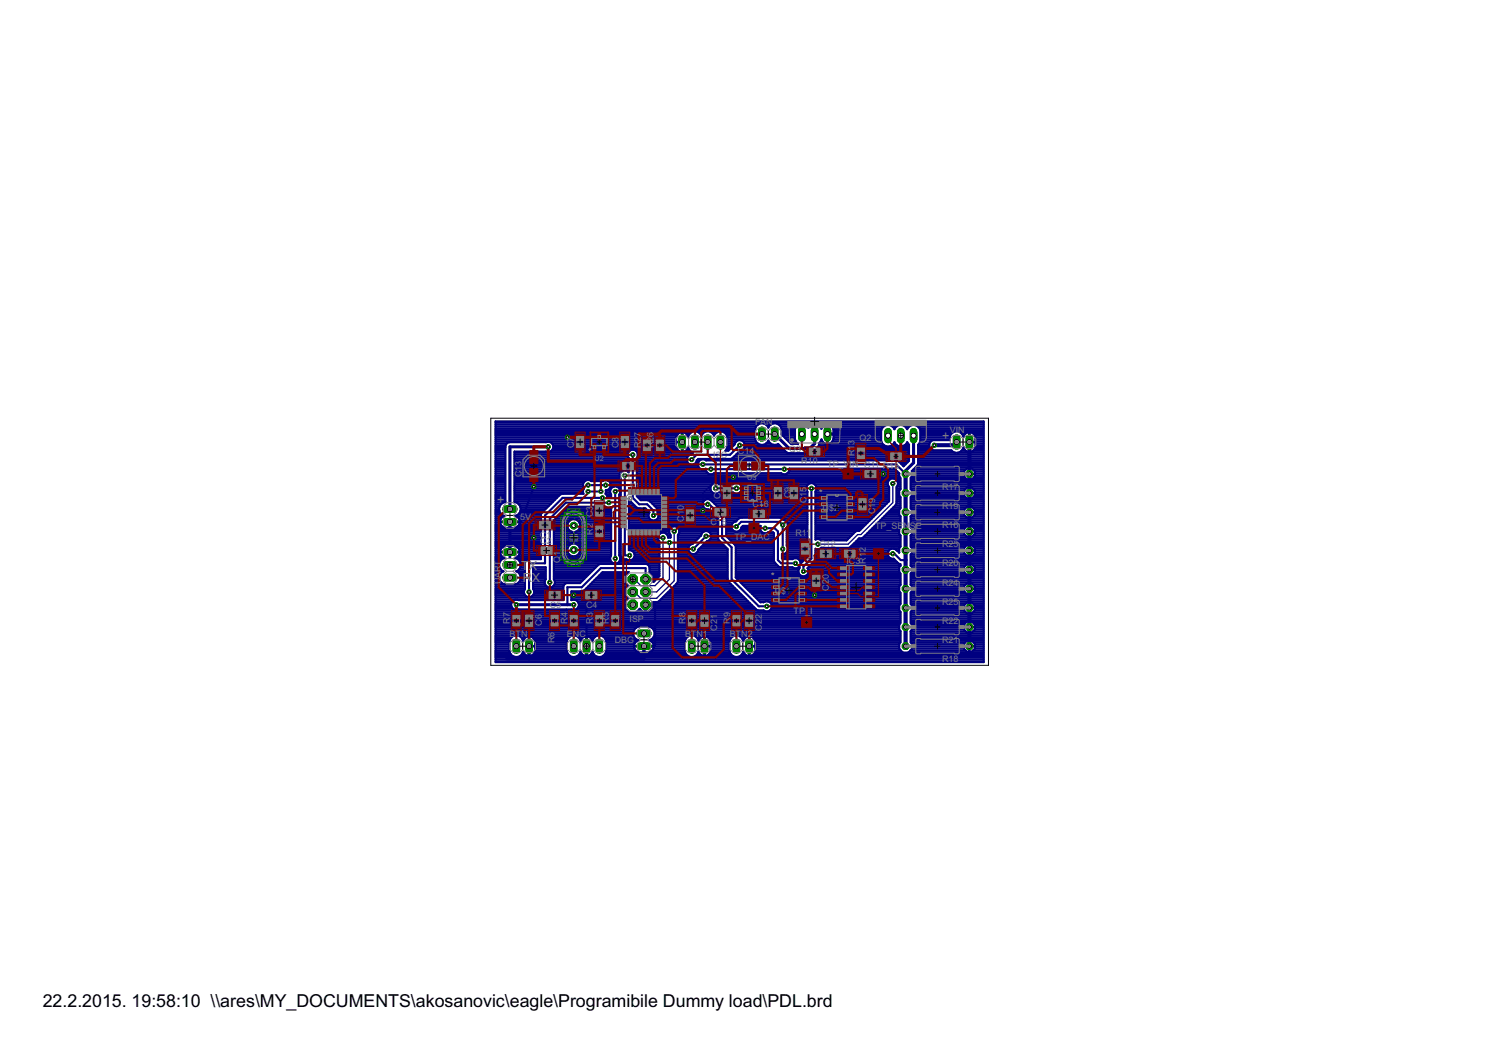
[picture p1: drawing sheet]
<svg xmlns="http://www.w3.org/2000/svg" width="297mm" height="210mm" viewBox="0 0 297 210" stroke-linecap="round" stroke-linejoin="round" font-family="sans-serif">
<defs><g id="words">
<text font-size="4" x="8.5" y="200.4">22.2.2015. 19:58:10 \\ares\MY_DOCUMENTS\akosanovic\eagle\Programibile Dummy load\PDL.brd</text>
<g font-size="2.8" fill="#808080">
<text x="187.5" y="87.6">+</text>
<text x="98.9" y="100.3">+</text>
<text x="103.7" y="113.3">T</text>
<text x="105.2" y="113.3">X</text>
<text x="104" y="115.9">R</text>
<text x="105.8" y="115.9">X</text>
</g>
<g font-size="2" fill="#808080">
<text x="114.1" y="89.2" transform="rotate(-90 114.1 89.2)">C</text>
<text x="114.1" y="87.9" transform="rotate(-90 114.1 87.9)">7</text>
<text x="118.4" y="89.8" transform="rotate(-90 118.4 89.8)">*</text>
<text x="123" y="89.2" transform="rotate(-90 123 89.2)">C</text>
<text x="123" y="87.9" transform="rotate(-90 123 87.9)">8</text>
<text x="127.5" y="89.2" transform="rotate(-90 127.5 89.2)">R</text>
<text x="127.5" y="87.9" transform="rotate(-90 127.5 87.9)">2</text>
<text x="127.5" y="86.9" transform="rotate(-90 127.5 86.9)">7</text>
<text x="130" y="89.2" transform="rotate(-90 130 89.2)">R</text>
<text x="130" y="87.9" transform="rotate(-90 130 87.9)">2</text>
<text x="130" y="86.9" transform="rotate(-90 130 86.9)">6</text>
<text x="150.3" y="84.5">FAN</text>
<text x="157" y="89.9">Q3</text>
<text x="170" y="89.5" transform="rotate(-90 170 89.5)">1</text>
<text x="170" y="88.5" transform="rotate(-90 170 88.5)">3</text>
<text x="171" y="87.7">Q2</text>
<text x="189" y="86.1">VIN</text>
<text x="103.7" y="95" transform="rotate(-90 103.7 95)">C</text>
<text x="103.7" y="93.7" transform="rotate(-90 103.7 93.7)">1</text>
<text x="103.7" y="92.7" transform="rotate(-90 103.7 92.7)">3</text>
<text x="123.3" y="95.3">R</text>
<text x="124.6" y="95.3">1</text>
<text x="141.9" y="91.1">I2</text>
<text x="143.4" y="91.1">C</text>
<text x="146.8" y="90.2">C14</text>
<text x="159.4" y="92.4">R10</text>
<text x="164.6" y="92.9">TP_V</text>
<text x="169" y="92.9">IN C11 R15</text>
<text x="170" y="90.8" transform="rotate(-90 170 90.8)">R</text>
<text x="118" y="101.6" transform="rotate(-90 118 101.6)">3</text>
<text x="136" y="101.5" transform="rotate(-90 136 101.5)">0</text>
<text x="143.3" y="99.4" transform="rotate(-90 143.3 99.4)">C</text>
<text x="143.3" y="98.1" transform="rotate(-90 143.3 98.1)">1</text>
<text x="143.3" y="97.1" transform="rotate(-90 143.3 97.1)">7</text>
<text x="149.7" y="101">C16</text>
<text x="151.9" y="99.5" transform="rotate(-180 151.9 99.5)">*</text>
<text x="157.3" y="99.1" transform="rotate(-90 157.3 99.1)">C</text>
<text x="157.3" y="97.8" transform="rotate(-90 157.3 97.8)">9</text>
<text x="160.5" y="100.1" transform="rotate(-90 160.5 100.1)">C</text>
<text x="160.5" y="98.8" transform="rotate(-90 160.5 98.8)">1</text>
<text x="160.5" y="97.8" transform="rotate(-90 160.5 97.8)">5</text>
<text x="163" y="98.6">*</text>
<text x="163.6" y="101.6">U</text>
<text x="164.9" y="101.6">$2</text>
<text x="174.1" y="101.1" transform="rotate(-90 174.1 101.1)">1</text>
<text x="174.1" y="100.1" transform="rotate(-90 174.1 100.1)">9</text>
<text x="187.4" y="97.5">R17</text>
<text x="187.4" y="101.3">R19</text>
<text x="103.5" y="103.4">5V</text>
<text x="107.4" y="107">C</text>
<text x="108.7" y="107">1</text>
<text x="118" y="106.4" transform="rotate(-90 118 106.4)">R</text>
<text x="118" y="105.1" transform="rotate(-90 118 105.1)">2</text>
<text x="118" y="102.9" transform="rotate(-90 118 102.9)">C</text>
<text x="136" y="103.8" transform="rotate(-90 136 103.8)">C</text>
<text x="136" y="102.5" transform="rotate(-90 136 102.5)">1</text>
<text x="141.3" y="104.5">C18</text>
<text x="146.2" y="107.5">TP_DAC</text>
<text x="158.3" y="106.7">R11</text>
<text x="174.1" y="105.3">TP_SENS</text>
<text x="174.1" y="102.3" transform="rotate(-90 174.1 102.3)">C</text>
<text x="182.2" y="105.3">E</text>
<text x="187.4" y="105.1">R16</text>
<text x="108.8" y="108.3">2</text>
<text x="111.5" y="112.1" transform="rotate(-90 111.5 112.1)">Q</text>
<text x="111.5" y="110.7" transform="rotate(-90 111.5 110.7)">1</text>
<text x="163" y="108.9">C12</text>
<text x="168.4" y="112.3">IC3</text>
<text x="172.2" y="112.2" transform="rotate(-90 172.2 112.2)">R</text>
<text x="172.2" y="110.9" transform="rotate(-90 172.2 110.9)">1</text>
<text x="172.2" y="109.9" transform="rotate(-90 172.2 109.9)">2</text>
<text x="187.4" y="112.7">R20</text>
<text x="187.4" y="108.9">R23</text>
<text x="99.6" y="116.3" transform="rotate(-90 99.6 116.3)">UART</text>
<text x="153.4" y="115.1">*</text>
<text x="154.1" y="118.1">U</text>
<text x="155.4" y="118.1">$1</text>
<text x="164.9" y="117.6" transform="rotate(-90 164.9 117.6)">C</text>
<text x="164.9" y="116.3" transform="rotate(-90 164.9 116.3)">2</text>
<text x="164.9" y="115.3" transform="rotate(-90 164.9 115.3)">0</text>
<text x="187.4" y="116.5">R24</text>
<text x="101.5" y="124.1" transform="rotate(-90 101.5 124.1)">R</text>
<text x="101.5" y="122.8" transform="rotate(-90 101.5 122.8)">7</text>
<text x="107.8" y="124.5" transform="rotate(-90 107.8 124.5)">C</text>
<text x="107.8" y="123.2" transform="rotate(-90 107.8 123.2)">6</text>
<text x="109.4" y="121">C5</text>
<text x="112.9" y="124.1" transform="rotate(-90 112.9 124.1)">R</text>
<text x="112.9" y="122.8" transform="rotate(-90 112.9 122.8)">4</text>
<text x="116.6" y="121">C4</text>
<text x="118" y="124.1" transform="rotate(-90 118 124.1)">R</text>
<text x="118" y="122.8" transform="rotate(-90 118 122.8)">3</text>
<text x="121.1" y="124.1" transform="rotate(-90 121.1 124.1)">R</text>
<text x="121.1" y="122.8" transform="rotate(-90 121.1 122.8)">5</text>
<text x="125.3" y="123.8">ISP</text>
<text x="136.4" y="124.1" transform="rotate(-90 136.4 124.1)">R</text>
<text x="136.4" y="122.8" transform="rotate(-90 136.4 122.8)">8</text>
<text x="142.7" y="125.5" transform="rotate(-90 142.7 125.5)">C</text>
<text x="142.7" y="124.2" transform="rotate(-90 142.7 124.2)">2</text>
<text x="142.7" y="123.2" transform="rotate(-90 142.7 123.2)">1</text>
<text x="145.3" y="124.1" transform="rotate(-90 145.3 124.1)">R</text>
<text x="145.3" y="122.8" transform="rotate(-90 145.3 122.8)">9</text>
<text x="151.6" y="125.5" transform="rotate(-90 151.6 125.5)">C</text>
<text x="151.6" y="124.2" transform="rotate(-90 151.6 124.2)">2</text>
<text x="151.6" y="123.2" transform="rotate(-90 151.6 123.2)">2</text>
<text x="157.9" y="122.1">TP_I</text>
<text x="187.4" y="124.1">R22</text>
<text x="187.4" y="120.3">R25</text>
<text x="101.4" y="126.7">BTN</text>
<text x="110.3" y="128" transform="rotate(-90 110.3 128)">R</text>
<text x="110.3" y="126.7" transform="rotate(-90 110.3 126.7)">6</text>
<text x="112.8" y="126.7">ENC</text>
<text x="122.3" y="128">DBG</text>
<text x="136.3" y="126.7">BTN1</text>
<text x="145.2" y="126.7">BTN2</text>
<text x="187.4" y="131.7">R18</text>
<text x="187.4" y="127.9">R21</text>
</g>
<g font-size="1.6" fill="#808080">
<text x="118.3" y="91.8">U2</text>
<text x="148.6" y="95.6">U3</text>
</g>
<text font-size="1.3" fill="#808080" x="125.3" y="96.8">IC1</text>
</g></defs>
<g fill="#000080" stroke="#000080" stroke-width=".42">
<path d="M155.4 112.1h2.9z"/>
<path d="M154.8 111.4l.6 .7z"/>
<path d="M154.8 105.7v5.7z"/>
<path d="M154.1 105.1l.7 .6z"/>
<path d="M152.2 105.1h1.9z"/>
<path d="M140.8 100.3h.3z"/>
<path d="M141.1 100.3l2.6 2.6z"/>
<path d="M143.7 102.9v4.1z"/>
<path d="M143.7 107l1.9 1.9z"/>
<path d="M145.6 108.9v6.4z"/>
<path d="M145.6 115.3l5.4 5.3z"/>
<path d="M151 120.6h1.5z"/>
<path d="M141.4 93.3h14.6z"/>
<path d="M114.2 118.4h2.5z"/>
<path d="M116.7 118.4v10.2z"/>
<path d="M128.4 120.3h1.9z"/>
<path d="M130.3 120.3v8.3z"/>
<path d="M128.1 128.6h2.2z"/>
<path d="M101.4 109.9v1.1z"/>
<path d="M101.5 109.9v1.1z"/>
<path d="M195.7 83.8v47.9z"/>
<path d="M98.6 131.7h97.1z"/>
<path d="M98.6 83.8v47.9z"/>
<path d="M98.6 83.8h97.1z"/>
<path d="M177.8 109.2l.4 .1z"/>
<path d="M177.4 109.2h.4z"/>
<path d="M177.1 109.3l.3-.1z"/>
<path d="M176.8 109.6l.3-.3z"/>
<path d="M176.8 109.6l-.2 .4z"/>
<path d="M176.6 110v.4z"/>
<path d="M176.6 110.4l.2 .3z"/>
<path d="M176.8 110.7l.3 .3z"/>
<path d="M177.1 111l.3 .2z"/>
<path d="M177.4 111.2h.4z"/>
<path d="M177.8 111.2l.7 .7z"/>
<path d="M178.5 111.9l.3 .2z"/>
<path d="M178.8 112.1l.2 .1z"/>
<path d="M179 112.2h.2z"/>
<path d="M179.2 112.2v.4z"/>
<path d="M179.2 112.6l-.3 .2z"/>
<path d="M178.9 112.8v1.1z"/>
<path d="M178.9 113.9l.3 .2z"/>
<path d="M179.2 114.1v2.3z"/>
<path d="M179.2 116.4l-.3 .2z"/>
<path d="M178.9 116.6v1.1z"/>
<path d="M178.9 117.7l.3 .2z"/>
<path d="M179.2 117.9v2.3z"/>
<path d="M179.2 120.2l-.3 .2z"/>
<path d="M178.9 120.4v1.1z"/>
<path d="M178.9 121.5l.3 .2z"/>
<path d="M179.2 121.7v2.3z"/>
<path d="M179.2 124l-.3 .2z"/>
<path d="M178.9 124.2v1.1z"/>
<path d="M178.9 125.3l.3 .2z"/>
<path d="M179.2 125.5v2.3z"/>
<path d="M179.2 127.8l-.3 .2z"/>
<path d="M178.9 128v1.1z"/>
<path d="M178.9 129.1l.7 .7z"/>
<path d="M179.6 129.8h1.1z"/>
<path d="M180.7 129.8l.7-.7z"/>
<path d="M181.4 128v1.1z"/>
<path d="M181.2 127.8l.2 .2z"/>
<path d="M181.2 125.5v2.3z"/>
<path d="M181.2 125.5l.2-.2z"/>
<path d="M181.4 124.2v1.1z"/>
<path d="M181.2 124l.2 .2z"/>
<path d="M181.2 121.7v2.3z"/>
<path d="M181.2 121.7l.2-.2z"/>
<path d="M181.4 120.4v1.1z"/>
<path d="M181.2 120.2l.2 .2z"/>
<path d="M181.2 117.9v2.3z"/>
<path d="M181.2 117.9l.2-.2z"/>
<path d="M181.4 116.6v1.1z"/>
<path d="M181.2 116.4l.2 .2z"/>
<path d="M181.2 114.1v2.3z"/>
<path d="M181.2 114.1l.2-.2z"/>
<path d="M181.4 112.8v1.1z"/>
<path d="M181.2 112.6l.2 .2z"/>
<path d="M181.2 111.2v1.4z"/>
<path d="M181.2 110.3v.9z"/>
<path d="M181.2 110.3l.2-.2z"/>
<path d="M181.4 109v1.1z"/>
<path d="M181.2 108.8l.2 .2z"/>
<path d="M181.2 106.5v2.3z"/>
<path d="M181.2 106.5l.2-.2z"/>
<path d="M181.4 105.2v1.1z"/>
<path d="M181.2 104.9l.2 .3z"/>
<path d="M181.2 102.7v2.2z"/>
<path d="M181.2 102.7l.2-.3z"/>
<path d="M181.4 101.4v1z"/>
<path d="M181.2 101.1l.2 .3z"/>
<path d="M181.2 98.9v2.2z"/>
<path d="M181.2 98.9l.2-.3z"/>
<path d="M181.4 97.6v1z"/>
<path d="M181.2 97.3l.2 .3z"/>
<path d="M181.2 95.1v2.2z"/>
<path d="M181.2 95.1l.2-.3z"/>
<path d="M181.4 93.8v1z"/>
<path d="M181.4 93.7l.9-.8z"/>
<path d="M182.3 92.9l.2-.3z"/>
<path d="M182.7 92.3l-.2 .3z"/>
<path d="M182.7 88.5v3.8z"/>
<path d="M182.7 88.5l.2-.3z"/>
<path d="M183.1 87.7l-.2 .5z"/>
<path d="M183.1 85.7v2z"/>
<path d="M182.9 85.2l.2 .5z"/>
<path d="M182.5 84.8l.4 .4z"/>
<path d="M182 84.6l.5 .2z"/>
<path d="M181.5 84.6h.5z"/>
<path d="M181 84.8l.5-.2z"/>
<path d="M181 84.8l-.4 .4z"/>
<path d="M180.6 85.2l-.1 .2z"/>
<path d="M180.4 85.2l.1 .2z"/>
<path d="M180 84.8l.4 .4z"/>
<path d="M179.5 84.6l.5 .2z"/>
<path d="M178.9 84.6h.6z"/>
<path d="M178.4 84.8l.5-.2z"/>
<path d="M178.4 84.8l-.3 .4z"/>
<path d="M178.1 85.2l-.2 .2z"/>
<path d="M177.8 85.2l.1 .2z"/>
<path d="M177.4 84.8l.4 .4z"/>
<path d="M177 84.6l.4 .2z"/>
<path d="M176.4 84.6h.6z"/>
<path d="M175.9 84.8l.5-.2z"/>
<path d="M175.9 84.8l-.4 .4z"/>
<path d="M175.5 85.2l-.2 .5z"/>
<path d="M175.3 85.7v2z"/>
<path d="M175.3 87.7l.2 .5z"/>
<path d="M175.5 88.2l.4 .4z"/>
<path d="M175.9 88.6l.5 .2z"/>
<path d="M176.4 88.8h.6z"/>
<path d="M177 88.8l.4-.2z"/>
<path d="M177.4 88.6l.4-.4z"/>
<path d="M177.9 88l-.1 .2z"/>
<path d="M177.9 88l.2 .2z"/>
<path d="M178.1 88.2l.3 .4z"/>
<path d="M178.4 88.6l.5 .2z"/>
<path d="M178.9 88.8h.6z"/>
<path d="M179.5 88.8l.5-.2z"/>
<path d="M180 88.6l.4-.4z"/>
<path d="M180.5 88l-.1 .2z"/>
<path d="M180.5 88l.1 .2z"/>
<path d="M180.6 88.2l.2 .3z"/>
<path d="M180.8 88.5v3.2z"/>
<path d="M180.8 91.7l-1 1.1z"/>
<path d="M178.7 91.7l1.1 1.1z"/>
<path d="M178.4 91.6l.3 .1z"/>
<path d="M178.1 91.6h.3z"/>
<path d="M140.5 91.6h37.6z"/>
<path d="M140.1 91.4l.3 .1z"/>
<path d="M139.7 91.4h.4z"/>
<path d="M139.3 91.5l.4-.1z"/>
<path d="M139.3 91.5l-.3 .3z"/>
<path d="M139 91.8l-.1 .4z"/>
<path d="M138.9 92.2v.4z"/>
<path d="M138.9 92.6l.1 .4z"/>
<path d="M139 93l.3 .3z"/>
<path d="M139.3 93.3l.4 .1z"/>
<path d="M139.7 93.4h.4z"/>
<path d="M140.1 93.4l.3-.1z"/>
<path d="M140.4 93.3v.3z"/>
<path d="M140.4 93.6l.2 .3z"/>
<path d="M140.6 93.9l.3 .3z"/>
<path d="M140.9 94.2l.3 .2z"/>
<path d="M141.2 94.4h.4z"/>
<path d="M141.6 94.4l.4-.2z"/>
<path d="M142.1 94.2h13.3z"/>
<path d="M155.5 94.2l.4 .2z"/>
<path d="M155.9 94.4h.4z"/>
<path d="M156.3 94.4l.3-.2z"/>
<path d="M156.6 94.2l.3-.3z"/>
<path d="M157.1 93.6l-.2 .3z"/>
<path d="M157.1 93.2v.4z"/>
<path d="M157.1 93.2h20.8z"/>
<path d="M177.9 93.2l1 1z"/>
<path d="M178.9 94.2v.6z"/>
<path d="M178.9 94.8l.3 .3z"/>
<path d="M179.2 95.1v2.2z"/>
<path d="M179.2 97.3l-.3 .3z"/>
<path d="M178.9 97.6v1z"/>
<path d="M178.9 98.6l.3 .3z"/>
<path d="M179.2 98.9v2.2z"/>
<path d="M179.2 101.1l-.3 .3z"/>
<path d="M178.9 101.4v1z"/>
<path d="M178.9 102.4l.3 .3z"/>
<path d="M179.2 102.7v2.2z"/>
<path d="M179.2 104.9l-.3 .3z"/>
<path d="M178.9 105.2v1.1z"/>
<path d="M178.9 106.3l.3 .2z"/>
<path d="M179.2 106.5v2.3z"/>
<path d="M179.2 108.8l-.3 .2z"/>
<path d="M178.9 109v1z"/>
<path d="M178.4 109.5l.5 .5z"/>
<path d="M178.2 109.3l.2 .2z"/>
<path d="M178.6 96v.4z"/>
<path d="M178.5 95.6l.1 .4z"/>
<path d="M178.2 95.4l.3 .2z"/>
<path d="M177.8 95.2l.4 .2z"/>
<path d="M177.4 95.2h.4z"/>
<path d="M177.1 95.4l.3-.2z"/>
<path d="M176.8 95.6l.3-.2z"/>
<path d="M176.8 95.6l-.2 .4z"/>
<path d="M176.6 96v.4z"/>
<path d="M176.6 96.4l.2 .4z"/>
<path d="M176.8 96.8l.1 .1z"/>
<path d="M176.9 96.9v2.8z"/>
<path d="M171 105.6l5.9-5.9z"/>
<path d="M170.8 105.6h.2z"/>
<path d="M170.5 105.6h.3z"/>
<path d="M170.2 105.7l.3-.1z"/>
<path d="M170.2 105.7l-1.8 1.8z"/>
<path d="M163.4 107.5h5z"/>
<path d="M163.3 107.4l.1 .1z"/>
<path d="M162.9 107.3l.4 .1z"/>
<path d="M162.5 107.3h.4z"/>
<path d="M162.2 107.4l.3-.1z"/>
<path d="M162.2 97.8v9.6z"/>
<path d="M162.5 97.4l-.2 .3z"/>
<path d="M162.5 97v.4z"/>
<path d="M162.3 96.6l.2 .4z"/>
<path d="M162 96.3l.3 .3z"/>
<path d="M161.6 96.1l.4 .2z"/>
<path d="M161.2 96.1h.4z"/>
<path d="M160.9 96.3l.3-.2z"/>
<path d="M160.6 96.6l.3-.3z"/>
<path d="M160.6 96.6l-.2 .4z"/>
<path d="M160.4 97v.4z"/>
<path d="M160.4 97.4l.2 .3z"/>
<path d="M160.6 97.8v13z"/>
<path d="M160.6 110.8l-1.3 1.3z"/>
<path d="M159.3 111.9v.2z"/>
<path d="M159.1 111.5l.2 .4z"/>
<path d="M158.8 111.2l.3 .3z"/>
<path d="M158.5 111.1l.3 .1z"/>
<path d="M158.1 111.1h.4z"/>
<path d="M157.7 111.2l.4-.1z"/>
<path d="M155.7 111.3h1.9z"/>
<path d="M155.6 111.1l.1 .2z"/>
<path d="M155.6 110.2v.9z"/>
<path d="M155.6 110.2h.3z"/>
<path d="M155.9 110.2l.4-.1z"/>
<path d="M156.3 110.1l.3-.3z"/>
<path d="M156.7 109.4l-.1 .4z"/>
<path d="M156.7 109v.4z"/>
<path d="M156.6 108.6l.1 .4z"/>
<path d="M156.5 105.1v3.5z"/>
<path d="M156.7 104.6l-.1 .4z"/>
<path d="M156.7 104.2v.4z"/>
<path d="M156.6 103.9l.1 .3z"/>
<path d="M156.3 103.6l.3 .3z"/>
<path d="M155.9 103.4l.4 .2z"/>
<path d="M155.8 103.4h.1z"/>
<path d="M155.6 103.1l.2 .3z"/>
<path d="M155.3 103l.3 .1z"/>
<path d="M147.6 103h7.7z"/>
<path d="M147.3 103h.3z"/>
<path d="M147 103.1l.3-.1z"/>
<path d="M147 103.1l-.6 .7z"/>
<path d="M145.9 103.9l.4-.1z"/>
<path d="M145.9 103.9l-.2 .3z"/>
<path d="M145.7 104.2l-.2 .4z"/>
<path d="M145.5 104.6v.4z"/>
<path d="M145.5 105l.2 .3z"/>
<path d="M145.7 105.3l.2 .3z"/>
<path d="M145.9 105.6l.4 .2z"/>
<path d="M146.3 105.8h.4z"/>
<path d="M146.7 105.8l.4-.2z"/>
<path d="M147.1 105.6l.3-.3z"/>
<path d="M147.5 105l-.1 .3z"/>
<path d="M147.5 104.9l.3-.3z"/>
<path d="M147.8 104.6h3.5z"/>
<path d="M151.3 104.6l-.1 .3z"/>
<path d="M151.2 104.9v.4z"/>
<path d="M151.2 105.3l.2 .4z"/>
<path d="M151.4 105.7l.3 .2z"/>
<path d="M151.7 105.9l.3 .2z"/>
<path d="M152 106.1h.4z"/>
<path d="M152.4 106.1l.4-.2z"/>
<path d="M152.8 105.9h1z"/>
<path d="M153.8 105.9l.2 .2z"/>
<path d="M154 106.1v5.5z"/>
<path d="M154 111.6l.1 .3z"/>
<path d="M154.1 111.9l.2 .2z"/>
<path d="M154.3 112.1l.6 .7z"/>
<path d="M154.9 112.8l.3 .1z"/>
<path d="M155.2 112.9h.4z"/>
<path d="M155.6 112.9h2z"/>
<path d="M157.7 112.9l.4 .2z"/>
<path d="M158.1 113.1h.4z"/>
<path d="M158.5 113.1l.3-.2z"/>
<path d="M158.8 112.9l.2-.2z"/>
<path d="M159 112.7v.2z"/>
<path d="M159 112.9v.1z"/>
<path d="M159 113.1l-.2 .4z"/>
<path d="M158.8 113.5v.4z"/>
<path d="M158.8 113.9l.2 .3z"/>
<path d="M159 114.2l.3 .3z"/>
<path d="M159.3 114.5l.4 .2z"/>
<path d="M159.7 114.7h.4z"/>
<path d="M160.1 114.7l.3-.2z"/>
<path d="M160.4 114.5l.3-.3z"/>
<path d="M160.9 113.9l-.2 .3z"/>
<path d="M160.9 113.5v.4z"/>
<path d="M160.7 113.1l.2 .4z"/>
<path d="M160.7 113l1.2-1.2z"/>
<path d="M161.9 111.8l.2-.2z"/>
<path d="M162.2 111.3l-.1 .3z"/>
<path d="M162.2 109.2v2.1z"/>
<path d="M162.2 109.2l.3 .1z"/>
<path d="M162.5 109.3h.4z"/>
<path d="M162.9 109.3l.4-.2z"/>
<path d="M163.3 109.1l.1-.1z"/>
<path d="M163.4 109h5.5z"/>
<path d="M168.9 109l.3-.1z"/>
<path d="M169.4 108.7l-.2 .2z"/>
<path d="M169.4 108.7l1.5-1.6z"/>
<path d="M170.9 107.1h.5z"/>
<path d="M171.4 107.1l.3-.1z"/>
<path d="M171.7 107l.2-.2z"/>
<path d="M171.9 106.8l6.3-6.4z"/>
<path d="M178.4 100.2l-.2 .2z"/>
<path d="M178.4 99.9v.3z"/>
<path d="M178.4 96.9v3z"/>
<path d="M178.5 96.8l-.1 .1z"/>
<path d="M178.6 96.4l-.1 .4z"/>
<path d="M126.9 90.3v.4z"/>
<path d="M126.7 89.9l.2 .4z"/>
<path d="M126.5 89.6l.2 .3z"/>
<path d="M126.1 89.5l.4 .1z"/>
<path d="M125.7 89.5h.4z"/>
<path d="M125.3 89.6l.4-.1z"/>
<path d="M125.3 89.6l-.3 .3z"/>
<path d="M125 89.9l-.1 .4z"/>
<path d="M124.9 90.3v.4z"/>
<path d="M124.9 90.7l.1 .4z"/>
<path d="M125.1 91.1v2.9z"/>
<path d="M124.9 93.8l.2 .2z"/>
<path d="M124.5 93.6l.4 .2z"/>
<path d="M124.1 93.6h.4z"/>
<path d="M123.7 93.8l.4-.2z"/>
<path d="M123.4 94l.3-.2z"/>
<path d="M123.4 94l-.1 .4z"/>
<path d="M123.3 94.4v.4z"/>
<path d="M123.3 94.8l.1 .4z"/>
<path d="M123.5 95.2v15.4z"/>
<path d="M123.5 110.6l.1 .3z"/>
<path d="M123.6 110.9l.2 .3z"/>
<path d="M123.8 111.2l.3 .1z"/>
<path d="M124.1 111.3h.4z"/>
<path d="M124.5 111.3h.1z"/>
<path d="M124.7 111.3l.4 .2z"/>
<path d="M125.1 111.5h.4z"/>
<path d="M125.5 111.5l.3-.2z"/>
<path d="M125.8 111.3l.3-.2z"/>
<path d="M126.3 110.7l-.2 .4z"/>
<path d="M126.3 110.3v.4z"/>
<path d="M126.1 109.9l.2 .4z"/>
<path d="M125.8 109.6l.3 .3z"/>
<path d="M125.5 109.5l.3 .1z"/>
<path d="M125.1 109.5h.4z"/>
<path d="M125.1 99.3v10.2z"/>
<path d="M125.1 99.3l.1 .2z"/>
<path d="M125.2 99.5l.2 .3z"/>
<path d="M125.4 99.8l1.3 1.2z"/>
<path d="M126.7 101l.3 .1z"/>
<path d="M127 101.1h.3z"/>
<path d="M127.3 101.1h1.1z"/>
<path d="M128.4 101.1l.8 .8z"/>
<path d="M129.2 102l-.2 .3z"/>
<path d="M129 102.3v.4z"/>
<path d="M129 102.7l.2 .4z"/>
<path d="M129.2 103.1l.2 .3z"/>
<path d="M129.4 103.4l.4 .2z"/>
<path d="M129.8 103.6h.4z"/>
<path d="M130.2 103.6l.4-.2z"/>
<path d="M130.6 103.4l.3-.3z"/>
<path d="M131 102.7l-.1 .4z"/>
<path d="M131 102.3v.4z"/>
<path d="M130.9 102l.1 .3z"/>
<path d="M130.8 101.8v.1z"/>
<path d="M130.8 101.4v.4z"/>
<path d="M130.7 101.1l.1 .3z"/>
<path d="M129.4 99.9l1.3 1.2z"/>
<path d="M129.2 99.7l.2 .2z"/>
<path d="M128.9 99.5l.3 .2z"/>
<path d="M127.5 99.5h1.4z"/>
<path d="M126.7 98.7l.8 .8z"/>
<path d="M126.7 91.1v7.6z"/>
<path d="M126.9 90.7l-.2 .4z"/>
<path d="M102.5 119.3h.4z"/>
<path d="M102.2 119.5l.3-.2z"/>
<path d="M101.9 119.7l.3-.2z"/>
<path d="M101.9 119.7l-.2 .4z"/>
<path d="M101.7 120.1v.4z"/>
<path d="M101.7 120.5l.2 .4z"/>
<path d="M101.9 120.9l.3 .3z"/>
<path d="M102.2 121.2l.3 .1z"/>
<path d="M102.5 121.3h.4z"/>
<path d="M102.9 121.3l.3-.1z"/>
<path d="M103.2 121.2h9.5z"/>
<path d="M112.7 121.2h1z"/>
<path d="M113.7 121.2l.2 .1z"/>
<path d="M113.9 121.3h.4z"/>
<path d="M114.3 121.3l.4-.1z"/>
<path d="M115 120.9l-.3 .3z"/>
<path d="M115.2 120.5l-.2 .4z"/>
<path d="M115.2 120.1v.4z"/>
<path d="M115 119.7l.2 .4z"/>
<path d="M114.7 119.5l.3 .2z"/>
<path d="M114.3 119.3l.4 .2z"/>
<path d="M113.9 119.3h.4z"/>
<path d="M113.7 119.4l.2-.1z"/>
<path d="M113.7 117.6v1.8z"/>
<path d="M113.7 117.6h1.9z"/>
<path d="M115.6 117.6h.3z"/>
<path d="M115.9 117.6l.3-.1z"/>
<path d="M116.2 117.5l3.7-3.7z"/>
<path d="M119.9 113.8h5.2z"/>
<path d="M124.3 114.6l.8-.8z"/>
<path d="M124.3 114.6v1.3z"/>
<path d="M124.3 115.9l.7 .6z"/>
<path d="M124.3 117.1l.7-.6z"/>
<path d="M124.3 117.1v1.3z"/>
<path d="M124.3 118.4l.7 .6z"/>
<path d="M125 119l-.7 .7z"/>
<path d="M124.3 119.7v1.3z"/>
<path d="M124.3 121l.9 .9z"/>
<path d="M125.2 121.9h1.3z"/>
<path d="M126.5 121.9l.8-.8z"/>
<path d="M127.3 121.1l.5 .6z"/>
<path d="M127.8 121.7h.6z"/>
<path d="M128.4 120.4v1.3z"/>
<path d="M128.4 120.4h.1z"/>
<path d="M128.5 120.4v1.3z"/>
<path d="M128.5 121.7h.5z"/>
<path d="M129 121.7l.8-.8z"/>
<path d="M129.8 120.4v.5z"/>
<path d="M128.5 120.4h1.3z"/>
<path d="M128.5 120.3v.1z"/>
<path d="M128.5 120.3h1.3z"/>
<path d="M129.8 119.8v.5z"/>
<path d="M129.8 119.8h.7z"/>
<path d="M130.5 119.8h.3z"/>
<path d="M130.8 119.8l.3-.1z"/>
<path d="M131.1 119.7l3.5-3.5z"/>
<path d="M134.6 116.2l.2-.2z"/>
<path d="M134.9 115.7l-.1 .3z"/>
<path d="M134.9 106.4v9.3z"/>
<path d="M134.9 106.4l.1-.1z"/>
<path d="M135.1 105.9l-.1 .4z"/>
<path d="M135.1 105.5v.4z"/>
<path d="M135 105.2l.1 .3z"/>
<path d="M134.7 104.9l.3 .3z"/>
<path d="M134.3 104.7l.4 .2z"/>
<path d="M133.9 104.7h.4z"/>
<path d="M133.6 104.9l.3-.2z"/>
<path d="M133.6 104.9l-.3 .3z"/>
<path d="M133.3 105.2l-.2 .3z"/>
<path d="M133.1 105.5v.4z"/>
<path d="M133.1 105.9l.2 .4z"/>
<path d="M133.3 106.3l.1 .1z"/>
<path d="M133.4 106.4v.5z"/>
<path d="M133 106.9h.4z"/>
<path d="M132.9 106.8v.2z"/>
<path d="M132.8 106.4l.1 .4z"/>
<path d="M132.5 106.1l.3 .3z"/>
<path d="M132.1 106l.4 .1z"/>
<path d="M131.7 106h.4z"/>
<path d="M131.3 106.1l.4-.1z"/>
<path d="M131.3 106.1l-.2 .3z"/>
<path d="M131.1 106.4l-.2 .4z"/>
<path d="M130.9 106.8v.4z"/>
<path d="M130.9 107.2l.2 .4z"/>
<path d="M131.1 107.6l.1 .1z"/>
<path d="M131.2 107.7v6.9z"/>
<path d="M131.2 114.6l-1.2 1.2z"/>
<path d="M130 114.6v1.2z"/>
<path d="M129.2 113.9l.8 .7z"/>
<path d="M129.2 113.2v.7z"/>
<path d="M129.2 112.9v.3z"/>
<path d="M129.1 112.6l.1 .3z"/>
<path d="M128.9 112.3l.2 .3z"/>
<path d="M128.6 112.2l.3 .1z"/>
<path d="M119.7 112.2h8.9z"/>
<path d="M119.4 112.2h.3z"/>
<path d="M119.1 112.3l.3-.1z"/>
<path d="M119.1 112.3l-3.7 3.7z"/>
<path d="M112.7 116h2.7z"/>
<path d="M112.4 116.1l.3-.1z"/>
<path d="M112.4 116.1l-.2 .3z"/>
<path d="M112.2 116.4l-.1 .3z"/>
<path d="M112.1 116.7v.3z"/>
<path d="M112.1 117v2.4z"/>
<path d="M103.2 119.4h8.9z"/>
<path d="M102.9 119.3l.3 .1z"/>
<path d="M150.2 85.3v2.1z"/>
<path d="M150.2 87.4l.2 .5z"/>
<path d="M150.4 87.9l.4 .4z"/>
<path d="M150.8 88.3l.5 .2z"/>
<path d="M151.3 88.5h.6z"/>
<path d="M151.9 88.5l.5-.2z"/>
<path d="M152.4 88.3l.4-.4z"/>
<path d="M152.9 87.7l-.1 .2z"/>
<path d="M152.9 87.7l.1 .2z"/>
<path d="M153 87.9l.4 .4z"/>
<path d="M153.4 88.3l.5 .2z"/>
<path d="M153.9 88.5h.5z"/>
<path d="M154.4 88.5l.4-.2z"/>
<path d="M154.8 88.3l1.7 1.7z"/>
<path d="M156.5 90l.3 .1z"/>
<path d="M156.8 90.1h.4z"/>
<path d="M157.2 90.1h4.1z"/>
<path d="M161.3 90.1l.3-.1z"/>
<path d="M161.6 90l.3-.3z"/>
<path d="M161.9 89.7l1-.9z"/>
<path d="M163 88.5l-.1 .3z"/>
<path d="M163 88.2v.3z"/>
<path d="M163 88.2l.2-.3z"/>
<path d="M163.4 87.4l-.2 .5z"/>
<path d="M163.4 87.4l.1 .2z"/>
<path d="M163.5 87.6l.1 .2z"/>
<path d="M163.6 87.8l.1 .1z"/>
<path d="M163.7 87.9l.1 .2z"/>
<path d="M163.8 88.1l.2 .1z"/>
<path d="M164 88.2l.1 .1z"/>
<path d="M164.1 88.3h.2z"/>
<path d="M164.3 88.3h.2z"/>
<path d="M164.6 86.4v1.9z"/>
<path d="M164.7 86.4v1.9z"/>
<path d="M164.7 88.3h.2z"/>
<path d="M164.9 88.3h.2z"/>
<path d="M165.1 88.3l.1-.1z"/>
<path d="M165.2 88.2l.2-.1z"/>
<path d="M165.4 88.1l.1-.2z"/>
<path d="M165.7 87.8l-.2 .1z"/>
<path d="M165.7 87.6v.2z"/>
<path d="M165.8 87.4l-.1 .2z"/>
<path d="M165.8 87.2v.2z"/>
<path d="M165.8 86.4v.8z"/>
<path d="M164.7 86.4h1.1z"/>
<path d="M164.7 86.3v.1z"/>
<path d="M164.7 86.3h1.1z"/>
<path d="M165.8 85.5v.8z"/>
<path d="M165.8 85.3v.2z"/>
<path d="M165.7 85.1l.1 .2z"/>
<path d="M165.7 85v.1z"/>
<path d="M165.5 84.8l.2 .2z"/>
<path d="M165.4 84.7l.1 .1z"/>
<path d="M165.2 84.6l.2 .1z"/>
<path d="M165.1 84.5l.1 .1z"/>
<path d="M164.9 84.4l.2 .1z"/>
<path d="M164.7 84.4h.2z"/>
<path d="M164.7 84.4v1.9z"/>
<path d="M164.6 84.4v1.9z"/>
<path d="M164.3 84.4h.2z"/>
<path d="M164.1 84.5l.2-.1z"/>
<path d="M164 84.6l.1-.1z"/>
<path d="M163.8 84.7l.2-.1z"/>
<path d="M163.7 84.8l.1-.1z"/>
<path d="M163.7 84.8l-.1 .2z"/>
<path d="M163.6 85l-.1 .1z"/>
<path d="M163.5 85.1l-.1 .2z"/>
<path d="M163.2 84.8l.2 .5z"/>
<path d="M162.9 84.5l.3 .3z"/>
<path d="M162.3 84.2l.6 .3z"/>
<path d="M161.8 84.2h.5z"/>
<path d="M161.3 84.5l.5-.3z"/>
<path d="M161.3 84.5l-.4 .3z"/>
<path d="M160.9 84.8l-.1 .3z"/>
<path d="M160.7 84.8l.1 .3z"/>
<path d="M160.3 84.5l.4 .3z"/>
<path d="M159.8 84.2l.5 .3z"/>
<path d="M159.3 84.2h.5z"/>
<path d="M158.7 84.5l.6-.3z"/>
<path d="M158.7 84.5l-.3 .3z"/>
<path d="M158.4 84.8l-.2 .5z"/>
<path d="M158.2 85.3v2.1z"/>
<path d="M158.2 87.4l.2 .5z"/>
<path d="M158.4 87.9l.3 .4z"/>
<path d="M157.4 88.3h1.4z"/>
<path d="M155.5 86.4l1.9 1.9z"/>
<path d="M155.5 85.3v1.1z"/>
<path d="M155.3 84.8l.2 .5z"/>
<path d="M154.9 84.5l.4 .3z"/>
<path d="M154.4 84.2l.5 .3z"/>
<path d="M153.9 84.2h.5z"/>
<path d="M153.4 84.5l.5-.3z"/>
<path d="M153.4 84.5l-.4 .3z"/>
<path d="M153 84.8l-.1 .3z"/>
<path d="M152.8 84.8l.1 .3z"/>
<path d="M152.4 84.5l.4 .3z"/>
<path d="M151.9 84.2l.5 .3z"/>
<path d="M151.3 84.2h.6z"/>
<path d="M150.8 84.5l.5-.3z"/>
<path d="M150.8 84.5l-.4 .3z"/>
<path d="M150.4 84.8l-.2 .5z"/>
<path d="M140.2 126.6v1.9z"/>
<path d="M140.1 128.5h.1z"/>
<path d="M140.1 126.6v1.9z"/>
<path d="M139.9 126.6h.2z"/>
<path d="M139.7 126.7l.2-.1z"/>
<path d="M139.5 126.8l.2-.1z"/>
<path d="M139.4 126.9l.1-.1z"/>
<path d="M139.4 126.9l-.2 .1z"/>
<path d="M139.2 127l-.1 .2z"/>
<path d="M139.1 127.2l-.1 .1z"/>
<path d="M139 127.3v.2z"/>
<path d="M138.8 127l.2 .5z"/>
<path d="M138.4 126.6l.4 .4z"/>
<path d="M137.9 126.4l.5 .2z"/>
<path d="M137.4 126.4h.5z"/>
<path d="M136.9 126.6l.5-.2z"/>
<path d="M136.5 127l.4-.4z"/>
<path d="M136.5 127l-.2 .5z"/>
<path d="M136.3 127.5v2.1z"/>
<path d="M136.3 129.6l.2 .5z"/>
<path d="M136.5 130.1l.4 .4z"/>
<path d="M136.9 130.5l.5 .2z"/>
<path d="M137.4 130.7h.5z"/>
<path d="M137.9 130.7l.5-.2z"/>
<path d="M138.8 130.1l-.4 .4z"/>
<path d="M139 129.6l-.2 .5z"/>
<path d="M139 129.6v.2z"/>
<path d="M139 129.8l.1 .2z"/>
<path d="M139.1 130l.1 .1z"/>
<path d="M139.2 130.1l.2 .2z"/>
<path d="M139.4 130.3l.1 .1z"/>
<path d="M139.5 130.4l.2 .1z"/>
<path d="M139.7 130.5h.2z"/>
<path d="M139.9 130.5l.2 .1z"/>
<path d="M140.1 128.6v2z"/>
<path d="M140.1 128.6h.1z"/>
<path d="M140.2 128.6v2z"/>
<path d="M140.3 130.6l.2-.1z"/>
<path d="M140.5 130.5h.1z"/>
<path d="M140.6 130.5l.2-.1z"/>
<path d="M140.8 130.4l.2-.1z"/>
<path d="M141 130.3l.1-.2z"/>
<path d="M141.2 130l-.1 .1z"/>
<path d="M141.3 129.8l-.1 .2z"/>
<path d="M141.4 129.6l-.1 .2z"/>
<path d="M141.4 129.4v.2z"/>
<path d="M141.4 128.6v.8z"/>
<path d="M140.2 128.6h1.2z"/>
<path d="M140.2 128.5v.1z"/>
<path d="M140.2 128.5h1.2z"/>
<path d="M141.4 127.7v.8z"/>
<path d="M141.4 127.5v.2z"/>
<path d="M141.3 127.3l.1 .2z"/>
<path d="M141.2 127.2l.1 .1z"/>
<path d="M141.1 127l.1 .2z"/>
<path d="M141 126.9l.1 .1z"/>
<path d="M140.8 126.8l.2 .1z"/>
<path d="M140.6 126.7l.2 .1z"/>
<path d="M140.5 126.6l.1 .1z"/>
<path d="M140.3 126.6h.2z"/>
<path d="M99.5 109.8h1.9z"/>
<path d="M101.4 109.8v.1z"/>
<path d="M99.5 109.9h1.9z"/>
<path d="M99.5 109.9v.2z"/>
<path d="M99.5 110.1l.1 .2z"/>
<path d="M99.6 110.3l.1 .2z"/>
<path d="M99.7 110.5l.1 .1z"/>
<path d="M99.8 110.6l.1 .2z"/>
<path d="M99.9 110.8l.2 .1z"/>
<path d="M100.1 110.9l.1 .1z"/>
<path d="M100.2 111h.2z"/>
<path d="M99.9 111.2l.5-.2z"/>
<path d="M99.9 111.2l-.4 .4z"/>
<path d="M99.5 111.6l-.2 .5z"/>
<path d="M99.3 112.1v.6z"/>
<path d="M99.3 112.7l.2 .5z"/>
<path d="M99.5 113.2l.4 .4z"/>
<path d="M99.9 113.6l.3 .1z"/>
<path d="M99.9 113.8l.3-.1z"/>
<path d="M99.9 113.8l-.4 .4z"/>
<path d="M99.5 114.2l-.2 .5z"/>
<path d="M99.3 114.7v.5z"/>
<path d="M99.3 115.2l.2 .5z"/>
<path d="M99.5 115.7l.4 .4z"/>
<path d="M99.9 116.1l.5 .2z"/>
<path d="M100.4 116.3h2.1z"/>
<path d="M102.5 116.3l.5-.2z"/>
<path d="M103 116.1l.4-.4z"/>
<path d="M103.6 115.2l-.2 .5z"/>
<path d="M103.6 114.7v.5z"/>
<path d="M103.4 114.2l.2 .5z"/>
<path d="M103 113.8l.4 .4z"/>
<path d="M102.7 113.7l.3 .1z"/>
<path d="M102.7 113.7l.3-.1z"/>
<path d="M103.4 113.2l-.4 .4z"/>
<path d="M103.6 112.7l-.2 .5z"/>
<path d="M103.6 112.1v.6z"/>
<path d="M103.4 111.6l.2 .5z"/>
<path d="M103 111.2l.4 .4z"/>
<path d="M102.5 111l.5 .2z"/>
<path d="M102.5 111h.2z"/>
<path d="M102.7 111l.1-.1z"/>
<path d="M102.8 110.9l.2-.1z"/>
<path d="M103 110.8l.1-.2z"/>
<path d="M103.3 110.5l-.2 .1z"/>
<path d="M103.3 110.3v.2z"/>
<path d="M103.4 110.1l-.1 .2z"/>
<path d="M103.4 109.9v.2z"/>
<path d="M101.5 109.9h1.9z"/>
<path d="M101.5 109.8v.1z"/>
<path d="M101.5 109.8h1.9z"/>
<path d="M103.4 109.6v.1z"/>
<path d="M103.3 109.4l.1 .2z"/>
<path d="M103.3 109.2v.2z"/>
<path d="M103.1 109.1l.2 .1z"/>
<path d="M103 108.9l.1 .2z"/>
<path d="M102.8 108.8l.2 .1z"/>
<path d="M102.7 108.7l.1 .1z"/>
<path d="M102.5 108.7h.2z"/>
<path d="M102.3 108.6l.2 .1z"/>
<path d="M101.5 108.6h.8z"/>
<path d="M101.5 108.6v1.2z"/>
<path d="M101.4 108.6v1.2z"/>
<path d="M100.6 108.6h.8z"/>
<path d="M100.4 108.7l.2-.1z"/>
<path d="M100.2 108.7h.2z"/>
<path d="M100.1 108.8l.1-.1z"/>
<path d="M99.9 108.9l.2-.1z"/>
<path d="M99.9 108.9l-.1 .2z"/>
<path d="M99.8 109.1l-.1 .1z"/>
<path d="M99.7 109.2l-.1 .2z"/>
<path d="M99.6 109.4l-.1 .2z"/>
<path d="M99.5 109.6v.1z"/>
<path d="M128.2 128.6h1.9z"/>
<path d="M128.2 128.5v.1z"/>
<path d="M128.2 128.5h1.9z"/>
<path d="M130.1 128.3v.2z"/>
<path d="M130 128.1l.1 .2z"/>
<path d="M129.9 127.9l.1 .2z"/>
<path d="M129.8 127.8l.1 .1z"/>
<path d="M129.7 127.6l.1 .2z"/>
<path d="M129.5 127.5l.2 .1z"/>
<path d="M129.3 127.4l.2 .1z"/>
<path d="M129.2 127.4h.1z"/>
<path d="M129.2 127.4l.4-.2z"/>
<path d="M129.6 127.2l.4-.4z"/>
<path d="M130.2 126.3l-.2 .5z"/>
<path d="M130.2 125.8v.5z"/>
<path d="M130 125.3l.2 .5z"/>
<path d="M129.6 124.9l.4 .4z"/>
<path d="M129.1 124.7l.5 .2z"/>
<path d="M127.1 124.7h2z"/>
<path d="M126.6 124.9l.5-.2z"/>
<path d="M126.6 124.9l-.4 .4z"/>
<path d="M126.2 125.3l-.2 .5z"/>
<path d="M126 125.8v.5z"/>
<path d="M126 126.3l.2 .5z"/>
<path d="M126.2 126.8l.4 .4z"/>
<path d="M126.6 127.2l.4 .2z"/>
<path d="M126.9 127.4h.1z"/>
<path d="M126.7 127.5l.2-.1z"/>
<path d="M126.6 127.6l.1-.1z"/>
<path d="M126.6 127.6l-.2 .2z"/>
<path d="M126.4 127.8l-.1 .1z"/>
<path d="M126.3 127.9l-.1 .2z"/>
<path d="M126.2 128.1v.2z"/>
<path d="M126.2 128.3l-.1 .2z"/>
<path d="M126.1 128.5h2z"/>
<path d="M128.1 128.5v.1z"/>
<path d="M126.1 128.6h2z"/>
<path d="M126.1 128.7l.1 .2z"/>
<path d="M126.2 128.9v.1z"/>
<path d="M126.2 129l.1 .2z"/>
<path d="M126.3 129.2l.1 .2z"/>
<path d="M126.4 129.4l.2 .1z"/>
<path d="M126.6 129.5l.1 .1z"/>
<path d="M126.7 129.6l.2 .1z"/>
<path d="M126.9 129.7l.2 .1z"/>
<path d="M127.1 129.8h.2z"/>
<path d="M127.3 129.8h.8z"/>
<path d="M128.1 128.6v1.2z"/>
<path d="M128.1 128.6h.1z"/>
<path d="M128.2 128.6v1.2z"/>
<path d="M128.2 129.8h.8z"/>
<path d="M129 129.8h.2z"/>
<path d="M129.2 129.8l.1-.1z"/>
<path d="M129.3 129.7l.2-.1z"/>
<path d="M129.5 129.6l.2-.1z"/>
<path d="M129.7 129.5l.1-.1z"/>
<path d="M129.9 129.2l-.1 .2z"/>
<path d="M130 129l-.1 .2z"/>
<path d="M130.1 128.9l-.1 .1z"/>
<path d="M130.1 128.7v.2z"/>
<path d="M192.9 112.2v1.1z"/>
<path d="M192.8 112.2v1.1z"/>
<path d="M192.4 112.2h.4z"/>
<path d="M192.4 112.2l-.7 .7z"/>
<path d="M191.7 112.9v.4z"/>
<path d="M191.7 113.3h1.1z"/>
<path d="M191.7 113.3v.5z"/>
<path d="M191.7 113.8l.7 .6z"/>
<path d="M192.4 114.4h.4z"/>
<path d="M192.8 113.3v1.1z"/>
<path d="M192.9 113.3v1.1z"/>
<path d="M192.9 114.4h.4z"/>
<path d="M193.3 114.4l.7-.6z"/>
<path d="M194 113.3v.5z"/>
<path d="M192.9 113.3h1.1z"/>
<path d="M194 112.9v.4z"/>
<path d="M193.3 112.2l.7 .7z"/>
<path d="M192.9 112.2h.4z"/>
<path d="M192.9 119.8v1.1z"/>
<path d="M192.8 119.8v1.1z"/>
<path d="M192.4 119.8h.4z"/>
<path d="M192.4 119.8l-.7 .7z"/>
<path d="M191.7 120.5v.4z"/>
<path d="M191.7 120.9h1.1z"/>
<path d="M191.7 120.9v.5z"/>
<path d="M191.7 121.4l.7 .7z"/>
<path d="M192.4 122.1h.4z"/>
<path d="M192.8 120.9v1.2z"/>
<path d="M192.9 120.9v1.2z"/>
<path d="M192.9 122.1h.4z"/>
<path d="M193.3 122.1l.7-.7z"/>
<path d="M194 120.9v.5z"/>
<path d="M192.9 120.9h1.1z"/>
<path d="M194 120.5v.4z"/>
<path d="M193.3 119.8l.7 .7z"/>
<path d="M192.9 119.8h.4z"/>
<path d="M192.9 108.4v1.1z"/>
<path d="M192.8 108.4v1.1z"/>
<path d="M192.4 108.4h.4z"/>
<path d="M192.4 108.4l-.7 .7z"/>
<path d="M191.7 109.1v.4z"/>
<path d="M191.7 109.5h1.1z"/>
<path d="M191.7 109.5v.5z"/>
<path d="M191.7 110l.7 .6z"/>
<path d="M192.4 110.6h.4z"/>
<path d="M192.8 109.5v1.1z"/>
<path d="M192.9 109.5v1.1z"/>
<path d="M192.9 110.6h.4z"/>
<path d="M193.3 110.6l.7-.6z"/>
<path d="M194 109.5v.5z"/>
<path d="M192.9 109.5h1.1z"/>
<path d="M194 109.1v.4z"/>
<path d="M193.3 108.4l.7 .7z"/>
<path d="M192.9 108.4h.4z"/>
<path d="M192.9 127.4v1.2z"/>
<path d="M192.8 127.4v1.2z"/>
<path d="M192.4 127.4h.4z"/>
<path d="M192.4 127.4l-.7 .7z"/>
<path d="M191.7 128.1v.5z"/>
<path d="M191.7 128.6h1.1z"/>
<path d="M191.7 128.6v.4z"/>
<path d="M191.7 129l.7 .7z"/>
<path d="M192.4 129.7h.4z"/>
<path d="M192.8 128.6v1.1z"/>
<path d="M192.9 128.6v1.1z"/>
<path d="M192.9 129.7h.4z"/>
<path d="M193.3 129.7l.7-.7z"/>
<path d="M194 128.6v.4z"/>
<path d="M192.9 128.6h1.1z"/>
<path d="M194 128.1v.5z"/>
<path d="M193.3 127.4l.7 .7z"/>
<path d="M192.9 127.4h.4z"/>
<path d="M192.9 100.8v1.1z"/>
<path d="M192.8 100.8v1.1z"/>
<path d="M192.4 100.8h.4z"/>
<path d="M192.4 100.8l-.7 .7z"/>
<path d="M191.7 101.5v.4z"/>
<path d="M191.7 101.9h1.1z"/>
<path d="M191.7 101.9v.5z"/>
<path d="M191.7 102.4l.7 .6z"/>
<path d="M192.4 103h.4z"/>
<path d="M192.8 101.9v1.1z"/>
<path d="M192.9 101.9v1.1z"/>
<path d="M192.9 103h.4z"/>
<path d="M193.3 103l.7-.6z"/>
<path d="M194 101.9v.5z"/>
<path d="M192.9 101.9h1.1z"/>
<path d="M194 101.5v.4z"/>
<path d="M193.3 100.8l.7 .7z"/>
<path d="M192.9 100.8h.4z"/>
<path d="M105.3 126.6v1.9z"/>
<path d="M105.2 128.5h.1z"/>
<path d="M105.2 126.6v1.9z"/>
<path d="M105 126.6h.2z"/>
<path d="M104.8 126.7l.2-.1z"/>
<path d="M104.6 126.8l.2-.1z"/>
<path d="M104.5 126.9l.1-.1z"/>
<path d="M104.5 126.9l-.2 .1z"/>
<path d="M104.3 127l-.1 .2z"/>
<path d="M104.2 127.2l-.1 .1z"/>
<path d="M104.1 127.3v.2z"/>
<path d="M103.9 127l.2 .5z"/>
<path d="M103.5 126.6l.4 .4z"/>
<path d="M103 126.4l.5 .2z"/>
<path d="M102.4 126.4h.6z"/>
<path d="M101.9 126.6l.5-.2z"/>
<path d="M101.9 126.6l-.3 .4z"/>
<path d="M101.6 127l-.3 .5z"/>
<path d="M101.3 127.5v2.1z"/>
<path d="M101.3 129.6l.3 .5z"/>
<path d="M101.6 130.1l.3 .4z"/>
<path d="M101.9 130.5l.5 .2z"/>
<path d="M102.4 130.7h.6z"/>
<path d="M103 130.7l.5-.2z"/>
<path d="M103.9 130.1l-.4 .4z"/>
<path d="M104.1 129.6l-.2 .5z"/>
<path d="M104.1 129.6v.2z"/>
<path d="M104.1 129.8l.1 .2z"/>
<path d="M104.2 130l.1 .1z"/>
<path d="M104.3 130.1l.2 .2z"/>
<path d="M104.5 130.3l.1 .1z"/>
<path d="M104.6 130.4l.2 .1z"/>
<path d="M104.8 130.5h.2z"/>
<path d="M105 130.5l.2 .1z"/>
<path d="M105.2 128.6v2z"/>
<path d="M105.2 128.6h.1z"/>
<path d="M105.3 128.6v2z"/>
<path d="M105.3 130.6l.2-.1z"/>
<path d="M105.5 130.5h.2z"/>
<path d="M105.7 130.5l.2-.1z"/>
<path d="M105.9 130.4l.1-.1z"/>
<path d="M106 130.3l.2-.2z"/>
<path d="M106.3 130l-.1 .1z"/>
<path d="M106.4 129.8l-.1 .2z"/>
<path d="M106.4 129.6v.2z"/>
<path d="M106.5 129.4l-.1 .2z"/>
<path d="M106.5 128.6v.8z"/>
<path d="M105.3 128.6h1.2z"/>
<path d="M105.3 128.5v.1z"/>
<path d="M105.3 128.5h1.2z"/>
<path d="M106.5 127.7v.8z"/>
<path d="M106.4 127.5l.1 .2z"/>
<path d="M106.4 127.3v.2z"/>
<path d="M106.3 127.2l.1 .1z"/>
<path d="M106.2 127l.1 .2z"/>
<path d="M106 126.9l.2 .1z"/>
<path d="M105.9 126.8l.1 .1z"/>
<path d="M105.7 126.7l.2 .1z"/>
<path d="M105.5 126.6l.2 .1z"/>
<path d="M105.3 126.6h.2z"/>
<path d="M115.4 104.3v.5z"/>
<path d="M115.2 103.9l.2 .4z"/>
<path d="M114.9 103.5l.3 .4z"/>
<path d="M114.4 103.3l.5 .2z"/>
<path d="M113.9 103.3h.5z"/>
<path d="M113.4 103.5l.5-.2z"/>
<path d="M113.4 103.5l-.3 .4z"/>
<path d="M113.1 103.9l-.2 .4z"/>
<path d="M112.9 104.3v.5z"/>
<path d="M112.9 104.8l.2 .5z"/>
<path d="M113.1 105.3l.3 .4z"/>
<path d="M113.4 105.7l.5 .2z"/>
<path d="M113.9 105.9h.5z"/>
<path d="M114.4 105.9l.5-.2z"/>
<path d="M115.2 105.3l-.3 .4z"/>
<path d="M115.4 104.8l-.2 .5z"/>
<path d="M115.4 109.2v.5z"/>
<path d="M115.2 108.7l.2 .5z"/>
<path d="M114.9 108.3l.3 .4z"/>
<path d="M114.4 108.1l.5 .2z"/>
<path d="M113.9 108.1h.5z"/>
<path d="M113.4 108.3l.5-.2z"/>
<path d="M113.4 108.3l-.3 .4z"/>
<path d="M113.1 108.7l-.2 .5z"/>
<path d="M112.9 109.2v.5z"/>
<path d="M112.9 109.7l.2 .4z"/>
<path d="M113.1 110.1l.3 .4z"/>
<path d="M113.4 110.5l.5 .2z"/>
<path d="M113.9 110.7h.5z"/>
<path d="M114.4 110.7l.5-.2z"/>
<path d="M115.2 110.1l-.3 .4z"/>
<path d="M115.4 109.7l-.2 .4z"/>
<path d="M116.7 126.6v1.9z"/>
<path d="M116.6 128.5h.1z"/>
<path d="M116.6 126.6v1.9z"/>
<path d="M116.4 126.6h.2z"/>
<path d="M116.2 126.7l.2-.1z"/>
<path d="M116.1 126.8l.1-.1z"/>
<path d="M115.9 126.9l.2-.1z"/>
<path d="M115.9 126.9l-.1 .1z"/>
<path d="M115.8 127l-.2 .2z"/>
<path d="M115.6 127.2l-.1 .1z"/>
<path d="M115.5 127.3v.2z"/>
<path d="M115.3 127l.2 .5z"/>
<path d="M114.9 126.6l.4 .4z"/>
<path d="M114.4 126.4l.5 .2z"/>
<path d="M113.9 126.4h.5z"/>
<path d="M113.4 126.6l.5-.2z"/>
<path d="M113.4 126.6l-.4 .4z"/>
<path d="M113 127l-.2 .5z"/>
<path d="M112.8 127.5v2.1z"/>
<path d="M112.8 129.6l.2 .5z"/>
<path d="M113 130.1l.4 .4z"/>
<path d="M113.4 130.5l.5 .2z"/>
<path d="M113.9 130.7h.5z"/>
<path d="M114.4 130.7l.5-.2z"/>
<path d="M114.9 130.5l.4-.4z"/>
<path d="M115.5 129.6l-.2 .5z"/>
<path d="M115.5 129.6v.2z"/>
<path d="M115.5 129.8l.1 .2z"/>
<path d="M115.6 130l.2 .1z"/>
<path d="M115.8 130.1l.1 .2z"/>
<path d="M115.9 130.3l.2 .1z"/>
<path d="M116.1 130.4l.1 .1z"/>
<path d="M116.2 130.5h.2z"/>
<path d="M116.4 130.5l.2 .1z"/>
<path d="M116.6 128.6v2z"/>
<path d="M116.6 128.6h.1z"/>
<path d="M116.7 128.6v2z"/>
<path d="M116.8 130.6l.2-.1z"/>
<path d="M117 130.5h.2z"/>
<path d="M117.2 130.5l.1-.1z"/>
<path d="M117.3 130.4l.2-.1z"/>
<path d="M117.5 130.3l.1-.2z"/>
<path d="M117.7 130l-.1 .1z"/>
<path d="M117.8 129.8l-.1 .2z"/>
<path d="M117.9 129.6l-.1 .2z"/>
<path d="M117.9 129.6l.2 .5z"/>
<path d="M118.1 130.1l.3 .4z"/>
<path d="M118.4 130.5l.6 .2z"/>
<path d="M119 130.7h.5z"/>
<path d="M119.5 130.7l.5-.2z"/>
<path d="M120 130.5l.4-.4z"/>
<path d="M120.6 129.6l-.2 .5z"/>
<path d="M120.6 127.5v2.1z"/>
<path d="M120.4 127l.2 .5z"/>
<path d="M120 126.6l.4 .4z"/>
<path d="M119.5 126.4l.5 .2z"/>
<path d="M119 126.4h.5z"/>
<path d="M118.4 126.6l.6-.2z"/>
<path d="M118.4 126.6l-.3 .4z"/>
<path d="M118.1 127l-.2 .5z"/>
<path d="M117.8 127.3l.1 .2z"/>
<path d="M117.7 127.2l.1 .1z"/>
<path d="M117.6 127l.1 .2z"/>
<path d="M117.5 126.9l.1 .1z"/>
<path d="M117.3 126.8l.2 .1z"/>
<path d="M117.2 126.7l.1 .1z"/>
<path d="M117 126.6l.2 .1z"/>
<path d="M116.8 126.6h.2z"/>
<path d="M192.9 86v1.9z"/>
<path d="M192.8 87.9h.1z"/>
<path d="M192.8 86v1.9z"/>
<path d="M192.6 86h.2z"/>
<path d="M192.4 86.1l.2-.1z"/>
<path d="M192.2 86.1h.2z"/>
<path d="M192.1 86.3l.1-.2z"/>
<path d="M191.9 86.4l.2-.1z"/>
<path d="M191.9 86.4l-.1 .2z"/>
<path d="M191.8 86.6l-.1 .1z"/>
<path d="M191.7 86.7v.2z"/>
<path d="M191.5 86.4l.2 .5z"/>
<path d="M191.1 86l.4 .4z"/>
<path d="M190.6 85.8l.5 .2z"/>
<path d="M190.1 85.8h.5z"/>
<path d="M189.5 86l.6-.2z"/>
<path d="M189.5 86l-.3 .4z"/>
<path d="M189.2 86.4l-.2 .5z"/>
<path d="M189 86.9v.7z"/>
<path d="M185.7 87.6h3.3z"/>
<path d="M185.3 87.7l.4-.1z"/>
<path d="M185.3 87.7l-.3 .3z"/>
<path d="M185 88l-.1 .4z"/>
<path d="M184.9 88.4v.4z"/>
<path d="M184.9 88.8l.1 .4z"/>
<path d="M185 89.2l.3 .3z"/>
<path d="M185.3 89.5l.4 .1z"/>
<path d="M185.7 89.6h3.6z"/>
<path d="M189.3 89.6l.2 .3z"/>
<path d="M189.5 89.9l.6 .2z"/>
<path d="M190.1 90.1h.5z"/>
<path d="M190.6 90.1l.5-.2z"/>
<path d="M191.1 89.9l.4-.4z"/>
<path d="M191.7 89l-.2 .5z"/>
<path d="M191.7 89v.2z"/>
<path d="M191.7 89.2l.1 .2z"/>
<path d="M191.8 89.4l.1 .1z"/>
<path d="M191.9 89.5l.2 .1z"/>
<path d="M192.1 89.6l.1 .2z"/>
<path d="M192.2 89.8l.2 .1z"/>
<path d="M192.4 89.9h.2z"/>
<path d="M192.6 89.9h.2z"/>
<path d="M192.8 88v1.9z"/>
<path d="M192.8 88h.1z"/>
<path d="M192.9 88v1.9z"/>
<path d="M193 89.9h.1z"/>
<path d="M193.1 89.9h.2z"/>
<path d="M193.3 89.9l.2-.1z"/>
<path d="M193.5 89.8l.2-.2z"/>
<path d="M193.7 89.6l.1-.1z"/>
<path d="M193.9 89.4l-.1 .1z"/>
<path d="M194 89.2l-.1 .2z"/>
<path d="M194.1 89l-.1 .2z"/>
<path d="M194.1 88.8v.2z"/>
<path d="M194.1 88v.8z"/>
<path d="M192.9 88h1.2z"/>
<path d="M192.9 87.9v.1z"/>
<path d="M192.9 87.9h1.2z"/>
<path d="M194.1 87.1v.8z"/>
<path d="M194.1 86.9v.2z"/>
<path d="M194 86.7l.1 .2z"/>
<path d="M193.9 86.6l.1 .1z"/>
<path d="M193.8 86.4l.1 .2z"/>
<path d="M193.7 86.3l.1 .1z"/>
<path d="M193.5 86.1l.2 .2z"/>
<path d="M193.3 86.1h.2z"/>
<path d="M193.1 86l.2 .1z"/>
<path d="M193 86h.1z"/>
<path d="M192.9 93.2v1.1z"/>
<path d="M192.8 93.2v1.1z"/>
<path d="M192.4 93.2h.4z"/>
<path d="M192.4 93.2l-.7 .6z"/>
<path d="M191.7 93.8v.5z"/>
<path d="M191.7 94.3h1.1z"/>
<path d="M191.7 94.3v.5z"/>
<path d="M191.7 94.8l.7 .6z"/>
<path d="M192.4 95.4h.4z"/>
<path d="M192.8 94.3v1.1z"/>
<path d="M192.9 94.3v1.1z"/>
<path d="M192.9 95.4h.4z"/>
<path d="M193.3 95.4l.7-.6z"/>
<path d="M194 94.3v.5z"/>
<path d="M192.9 94.3h1.1z"/>
<path d="M194 93.8v.5z"/>
<path d="M193.3 93.2l.7 .6z"/>
<path d="M192.9 93.2h.4z"/>
<path d="M192.9 97v1.1z"/>
<path d="M192.8 97v1.1z"/>
<path d="M192.4 97h.4z"/>
<path d="M192.4 97l-.7 .6z"/>
<path d="M191.7 97.6v.5z"/>
<path d="M191.7 98.1h1.1z"/>
<path d="M191.7 98.1v.5z"/>
<path d="M191.7 98.6l.7 .6z"/>
<path d="M192.4 99.2h.4z"/>
<path d="M192.8 98.1v1.1z"/>
<path d="M192.9 98.1v1.1z"/>
<path d="M192.9 99.2h.4z"/>
<path d="M193.3 99.2l.7-.6z"/>
<path d="M194 98.1v.5z"/>
<path d="M192.9 98.1h1.1z"/>
<path d="M194 97.6v.5z"/>
<path d="M193.3 97l.7 .6z"/>
<path d="M192.9 97h.4z"/>
<path d="M192.9 123.6v1.2z"/>
<path d="M192.8 123.6v1.2z"/>
<path d="M192.4 123.6h.4z"/>
<path d="M192.4 123.6l-.7 .7z"/>
<path d="M191.7 124.3v.5z"/>
<path d="M191.7 124.8h1.1z"/>
<path d="M191.7 124.8v.4z"/>
<path d="M191.7 125.2l.7 .7z"/>
<path d="M192.4 125.9h.4z"/>
<path d="M192.8 124.8v1.1z"/>
<path d="M192.9 124.8v1.1z"/>
<path d="M192.9 125.9h.4z"/>
<path d="M193.3 125.9l.7-.7z"/>
<path d="M194 124.8v.4z"/>
<path d="M192.9 124.8h1.1z"/>
<path d="M194 124.3v.5z"/>
<path d="M193.3 123.6l.7 .7z"/>
<path d="M192.9 123.6h.4z"/>
<path d="M192.9 104.6v1.1z"/>
<path d="M192.8 104.6v1.1z"/>
<path d="M192.4 104.6h.4z"/>
<path d="M192.4 104.6l-.7 .7z"/>
<path d="M191.7 105.3v.4z"/>
<path d="M191.7 105.7h1.1z"/>
<path d="M191.7 105.7v.5z"/>
<path d="M191.7 106.2l.7 .6z"/>
<path d="M192.4 106.8h.4z"/>
<path d="M192.8 105.7v1.1z"/>
<path d="M192.9 105.7v1.1z"/>
<path d="M192.9 106.8h.4z"/>
<path d="M193.3 106.8l.7-.6z"/>
<path d="M194 105.7v.5z"/>
<path d="M192.9 105.7h1.1z"/>
<path d="M194 105.3v.4z"/>
<path d="M193.3 104.6l.7 .7z"/>
<path d="M192.9 104.6h.4z"/>
<path d="M192.9 116v1.1z"/>
<path d="M192.8 116v1.1z"/>
<path d="M192.4 116h.4z"/>
<path d="M192.4 116l-.7 .7z"/>
<path d="M191.7 116.7v.4z"/>
<path d="M191.7 117.1h1.1z"/>
<path d="M191.7 117.2h1.1z"/>
<path d="M191.7 117.2v.4z"/>
<path d="M191.7 117.6l.7 .7z"/>
<path d="M192.4 118.3h.4z"/>
<path d="M192.8 117.2v1.1z"/>
<path d="M192.9 117.2v1.1z"/>
<path d="M192.9 118.3h.4z"/>
<path d="M193.3 118.3l.7-.7z"/>
<path d="M194 117.2v.4z"/>
<path d="M192.9 117.2h1.1z"/>
<path d="M192.9 117.1h1.1z"/>
<path d="M194 116.7v.4z"/>
<path d="M193.3 116l.7 .7z"/>
<path d="M192.9 116h.4z"/>
<path d="M135.7 88v1.9z"/>
<path d="M135.7 88h.1z"/>
<path d="M135.8 88v1.9z"/>
<path d="M135.8 89.9h.2z"/>
<path d="M136 89.9h.2z"/>
<path d="M136.2 89.9l.2-.1z"/>
<path d="M136.4 89.8l.1-.2z"/>
<path d="M136.5 89.6l.2-.1z"/>
<path d="M136.8 89.4l-.1 .1z"/>
<path d="M136.9 89.2l-.1 .2z"/>
<path d="M136.9 89v.2z"/>
<path d="M136.9 89l.2 .5z"/>
<path d="M137.1 89.5l.4 .4z"/>
<path d="M137.5 89.9l.4 .1z"/>
<path d="M137.9 90l-.4 .4z"/>
<path d="M137.1 90.6l.3-.2z"/>
<path d="M137.1 90.6l-.3 .3z"/>
<path d="M136.8 90.9l-.2 .3z"/>
<path d="M136.6 91.2v.5z"/>
<path d="M136.6 91.7l.2 .3z"/>
<path d="M136.8 92l.3 .3z"/>
<path d="M137.1 92.3l.3 .2z"/>
<path d="M137.4 92.5h.4z"/>
<path d="M137.8 92.5l.4-.2z"/>
<path d="M138.2 92.3l.3-.3z"/>
<path d="M138.6 91.7l-.1 .3z"/>
<path d="M138.6 91.6l.3-.3z"/>
<path d="M138.9 91.3h6.5z"/>
<path d="M145.4 91.3l.3-.1z"/>
<path d="M145.7 91.2l.2-.2z"/>
<path d="M145.9 91l1.4-1.4z"/>
<path d="M147.4 89.6l.3-.1z"/>
<path d="M147.7 89.5l.3-.3z"/>
<path d="M148.2 88.8l-.2 .4z"/>
<path d="M148.2 88.4v.4z"/>
<path d="M148 88l.2 .4z"/>
<path d="M147.7 87.7l.3 .3z"/>
<path d="M147.4 87.6l.3 .1z"/>
<path d="M147 87.6h.4z"/>
<path d="M146.6 87.7l.4-.1z"/>
<path d="M146.6 87.7l-.3 .3z"/>
<path d="M146.3 88l-.2 .4z"/>
<path d="M146.1 88.5l-1.2 1.2z"/>
<path d="M144.3 89.7h.6z"/>
<path d="M144.3 89.7l.2-.2z"/>
<path d="M144.7 89l-.2 .5z"/>
<path d="M144.7 86.9v2.1z"/>
<path d="M144.5 86.4l.2 .5z"/>
<path d="M144.1 86l.4 .4z"/>
<path d="M143.6 85.8l.5 .2z"/>
<path d="M143.1 85.8h.5z"/>
<path d="M142.6 86l.5-.2z"/>
<path d="M142.2 86.4l.4-.4z"/>
<path d="M142.2 86.4l-.1 .3z"/>
<path d="M142 86.4l.1 .3z"/>
<path d="M141.6 86l.4 .4z"/>
<path d="M141.1 85.8l.5 .2z"/>
<path d="M140.5 85.8h.6z"/>
<path d="M140 86l.5-.2z"/>
<path d="M139.6 86.4l.4-.4z"/>
<path d="M139.6 86.4l-.1 .3z"/>
<path d="M139.4 86.4l.1 .3z"/>
<path d="M139 86l.4 .4z"/>
<path d="M138.5 85.8l.5 .2z"/>
<path d="M138 85.8h.5z"/>
<path d="M137.5 86l.5-.2z"/>
<path d="M137.1 86.4l.4-.4z"/>
<path d="M137.1 86.4l-.2 .5z"/>
<path d="M136.9 86.7v.2z"/>
<path d="M136.8 86.6l.1 .1z"/>
<path d="M136.7 86.4l.1 .2z"/>
<path d="M136.5 86.3l.2 .1z"/>
<path d="M136.4 86.1l.1 .2z"/>
<path d="M136.2 86.1h.2z"/>
<path d="M136 86l.2 .1z"/>
<path d="M135.8 86h.2z"/>
<path d="M135.8 86v1.9z"/>
<path d="M135.7 87.9h.1z"/>
<path d="M135.7 86v1.9z"/>
<path d="M135.4 86h.2z"/>
<path d="M135.3 86.1l.1-.1z"/>
<path d="M135.1 86.1h.2z"/>
<path d="M134.9 86.3l.2-.2z"/>
<path d="M134.8 86.4l.1-.1z"/>
<path d="M134.8 86.4l-.1 .2z"/>
<path d="M134.7 86.6l-.1 .1z"/>
<path d="M134.6 86.7l-.1 .2z"/>
<path d="M134.5 86.9v.2z"/>
<path d="M134.5 87.1v.8z"/>
<path d="M134.5 87.9h1.2z"/>
<path d="M135.7 87.9v.1z"/>
<path d="M134.5 88h1.2z"/>
<path d="M134.5 88v.8z"/>
<path d="M134.5 88.8v.2z"/>
<path d="M134.5 89l.1 .2z"/>
<path d="M134.6 89.2l.1 .2z"/>
<path d="M134.7 89.4l.1 .1z"/>
<path d="M134.8 89.5l.1 .1z"/>
<path d="M134.9 89.6l.2 .2z"/>
<path d="M135.1 89.8l.2 .1z"/>
<path d="M135.3 89.9h.1z"/>
<path d="M135.4 89.9h.2z"/>
<path d="M149.1 126.6v1.9z"/>
<path d="M149 128.5h.1z"/>
<path d="M149 126.6v1.9z"/>
<path d="M148.8 126.6h.2z"/>
<path d="M148.6 126.7l.2-.1z"/>
<path d="M148.4 126.8l.2-.1z"/>
<path d="M148.3 126.9l.1-.1z"/>
<path d="M148.3 126.9l-.2 .1z"/>
<path d="M148.1 127l-.1 .2z"/>
<path d="M148 127.2l-.1 .1z"/>
<path d="M147.9 127.3v.2z"/>
<path d="M147.7 127l.2 .5z"/>
<path d="M147.3 126.6l.4 .4z"/>
<path d="M146.8 126.4l.5 .2z"/>
<path d="M146.2 126.4h.6z"/>
<path d="M145.8 126.6l.4-.2z"/>
<path d="M145.4 127l.4-.4z"/>
<path d="M145.4 127l-.3 .5z"/>
<path d="M145.1 127.5v2.1z"/>
<path d="M145.1 129.6l.3 .5z"/>
<path d="M145.4 130.1l.4 .4z"/>
<path d="M145.8 130.5l.4 .2z"/>
<path d="M146.2 130.7h.6z"/>
<path d="M146.8 130.7l.5-.2z"/>
<path d="M147.7 130.1l-.4 .4z"/>
<path d="M147.9 129.6l-.2 .5z"/>
<path d="M147.9 129.6v.2z"/>
<path d="M147.9 129.8l.1 .2z"/>
<path d="M148 130l.1 .1z"/>
<path d="M148.1 130.1l.2 .2z"/>
<path d="M148.3 130.3l.1 .1z"/>
<path d="M148.4 130.4l.2 .1z"/>
<path d="M148.6 130.5h.2z"/>
<path d="M148.8 130.5l.2 .1z"/>
<path d="M149 128.6v2z"/>
<path d="M149 128.6h.1z"/>
<path d="M149.1 128.6v2z"/>
<path d="M149.2 130.6l.2-.1z"/>
<path d="M149.4 130.5h.1z"/>
<path d="M149.5 130.5l.2-.1z"/>
<path d="M149.7 130.4l.2-.1z"/>
<path d="M149.9 130.3l.1-.2z"/>
<path d="M150.1 130l-.1 .1z"/>
<path d="M150.2 129.8l-.1 .2z"/>
<path d="M150.2 129.6v.2z"/>
<path d="M150.3 129.4l-.1 .2z"/>
<path d="M150.3 128.6v.8z"/>
<path d="M149.1 128.6h1.2z"/>
<path d="M149.1 128.5v.1z"/>
<path d="M149.1 128.5h1.2z"/>
<path d="M150.3 127.7v.8z"/>
<path d="M150.2 127.5l.1 .2z"/>
<path d="M150.2 127.3v.2z"/>
<path d="M150.1 127.2l.1 .1z"/>
<path d="M150 127l.1 .2z"/>
<path d="M149.9 126.9l.1 .1z"/>
<path d="M149.7 126.8l.2 .1z"/>
<path d="M149.5 126.7l.2 .1z"/>
<path d="M149.4 126.6l.1 .1z"/>
<path d="M149.2 126.6h.2z"/>
<path d="M141 99.3l.4 .2z"/>
<path d="M140.6 99.3h.4z"/>
<path d="M140.2 99.5l.4-.2z"/>
<path d="M140 99.8l.2-.3z"/>
<path d="M140 99.8l-.2 .3z"/>
<path d="M139.8 100.1v.4z"/>
<path d="M139.8 100.5l.2 .4z"/>
<path d="M140 100.9l.2 .3z"/>
<path d="M140.2 101.2l.4 .1z"/>
<path d="M140.6 101.3h.4z"/>
<path d="M141 101.3l1.9 1.9z"/>
<path d="M142.9 103.2v3.6z"/>
<path d="M142.9 106.8v.3z"/>
<path d="M142.9 107.1l.1 .4z"/>
<path d="M143 107.5l1.8 1.7z"/>
<path d="M144.8 109.2v5.9z"/>
<path d="M144.8 115.1v.3z"/>
<path d="M144.8 115.4l.1 .3z"/>
<path d="M144.9 115.7l5.4 5.4z"/>
<path d="M150.3 121.1l.2 .2z"/>
<path d="M150.5 121.3l.3 .2z"/>
<path d="M150.8 121.5h1.1z"/>
<path d="M152 121.5l.4 .1z"/>
<path d="M152.4 121.6h.4z"/>
<path d="M152.8 121.6l.3-.1z"/>
<path d="M153.1 121.5l.3-.3z"/>
<path d="M153.6 120.8l-.2 .4z"/>
<path d="M153.6 120.4v.4z"/>
<path d="M153.4 120.1l.2 .3z"/>
<path d="M153.1 119.8l.3 .3z"/>
<path d="M152.8 119.6l.3 .2z"/>
<path d="M152.4 119.6h.4z"/>
<path d="M152 119.8l.4-.2z"/>
<path d="M151.3 119.8h.6z"/>
<path d="M146.4 114.9l4.9 4.9z"/>
<path d="M146.4 108.7v6.2z"/>
<path d="M146.3 108.4l.1 .3z"/>
<path d="M146 108.2l.3 .2z"/>
<path d="M144.5 106.7l1.5 1.5z"/>
<path d="M144.5 102.7v4z"/>
<path d="M144.4 102.4l.1 .3z"/>
<path d="M144.1 102.2l.3 .2z"/>
<path d="M141.6 99.7l2.5 2.5z"/>
<path d="M141.4 99.5l.1 .1z"/>
<path d="M110.1 88.7v.4z"/>
<path d="M109.9 88.3l.2 .4z"/>
<path d="M109.6 88.1l.3 .2z"/>
<path d="M109.3 87.9l.3 .2z"/>
<path d="M108.9 87.9h.4z"/>
<path d="M108.6 88l.3-.1z"/>
<path d="M101.3 88h7.3z"/>
<path d="M100.9 88.1l.4-.1z"/>
<path d="M100.9 88.1l-.2 .3z"/>
<path d="M100.7 88.4l-.2 .3z"/>
<path d="M100.5 88.7v.4z"/>
<path d="M100.5 89.1v10.8z"/>
<path d="M100.4 99.9h.1z"/>
<path d="M99.9 100.1l.5-.2z"/>
<path d="M99.9 100.1l-.4 .4z"/>
<path d="M99.5 100.5l-.2 .5z"/>
<path d="M99.3 101v.6z"/>
<path d="M99.3 101.6l.2 .5z"/>
<path d="M99.5 102.1l.4 .3z"/>
<path d="M99.9 102.4l.5 .2z"/>
<path d="M100.2 102.7l.2-.1z"/>
<path d="M100.1 102.8l.1-.1z"/>
<path d="M99.9 102.9l.2-.1z"/>
<path d="M99.9 102.9l-.1 .1z"/>
<path d="M99.8 103l-.1 .2z"/>
<path d="M99.7 103.2l-.1 .2z"/>
<path d="M99.6 103.4l-.1 .1z"/>
<path d="M99.5 103.5v.2z"/>
<path d="M99.5 103.8h1.9z"/>
<path d="M99.5 103.9h1.9z"/>
<path d="M99.5 103.9v.2z"/>
<path d="M99.5 104.1l.1 .2z"/>
<path d="M99.6 104.3l.1 .2z"/>
<path d="M99.7 104.5l.1 .1z"/>
<path d="M99.8 104.6l.1 .2z"/>
<path d="M99.9 104.8l.2 .1z"/>
<path d="M100.1 104.9h.1z"/>
<path d="M100.2 104.9l.2 .1z"/>
<path d="M100.4 105h.2z"/>
<path d="M100.6 105h.8z"/>
<path d="M101.4 103.9v1.1z"/>
<path d="M101.5 103.9v1.1z"/>
<path d="M101.5 105h.8z"/>
<path d="M102.3 105h.2z"/>
<path d="M102.5 105l.2-.1z"/>
<path d="M102.7 104.9h.1z"/>
<path d="M102.8 104.9l.2-.1z"/>
<path d="M103 104.8l.1-.2z"/>
<path d="M103.3 104.5l-.2 .1z"/>
<path d="M103.3 104.3v.2z"/>
<path d="M103.4 104.1l-.1 .2z"/>
<path d="M103.4 103.9v.2z"/>
<path d="M101.5 103.9h1.9z"/>
<path d="M101.5 103.8h1.9z"/>
<path d="M103.4 103.5v.2z"/>
<path d="M103.3 103.4l.1 .1z"/>
<path d="M103.3 103.2v.2z"/>
<path d="M103.1 103l.2 .2z"/>
<path d="M103 102.9l.1 .1z"/>
<path d="M102.8 102.8l.2 .1z"/>
<path d="M102.7 102.7l.1 .1z"/>
<path d="M102.5 102.6l.2 .1z"/>
<path d="M102.5 102.6l.5-.2z"/>
<path d="M103 102.4l.4-.3z"/>
<path d="M103.6 101.6l-.2 .5z"/>
<path d="M103.6 101v.6z"/>
<path d="M103.4 100.5l.2 .5z"/>
<path d="M103 100.1l.4 .4z"/>
<path d="M102.5 99.9l.5 .2z"/>
<path d="M102.4 99.9h.1z"/>
<path d="M102.4 89.8v10.1z"/>
<path d="M102.4 89.8h6.2z"/>
<path d="M108.6 89.8l.3 .1z"/>
<path d="M108.9 89.9h.4z"/>
<path d="M109.3 89.9l.3-.1z"/>
<path d="M109.9 89.5l-.3 .3z"/>
<path d="M110.1 89.1l-.2 .4z"/>
<path d="M106.3 117.6v.4z"/>
<path d="M106.1 117.2l.2 .4z"/>
<path d="M106.1 112.9v4.3z"/>
<path d="M106.1 112.9h2.5z"/>
<path d="M108.6 112.9v2.4z"/>
<path d="M108.5 115.3l-.1 .4z"/>
<path d="M108.4 115.7v.4z"/>
<path d="M108.4 116.1l.1 .4z"/>
<path d="M108.5 116.5l.3 .2z"/>
<path d="M108.8 116.7l.4 .2z"/>
<path d="M109.2 116.9h.4z"/>
<path d="M109.6 116.9l.4-.2z"/>
<path d="M110 116.7l.2-.2z"/>
<path d="M110.4 116.1l-.2 .4z"/>
<path d="M110.4 115.7v.4z"/>
<path d="M110.2 115.3l.2 .4z"/>
<path d="M110.2 103.5v11.8z"/>
<path d="M110.2 103.5l2.7-2.7z"/>
<path d="M112.9 100.8h7.6z"/>
<path d="M120.6 100.9l.3 .1z"/>
<path d="M120.9 101h.4z"/>
<path d="M121.3 101l.3-.1z"/>
<path d="M121.6 100.9v9.6z"/>
<path d="M121.5 110.6l-.1 .3z"/>
<path d="M121.4 110.9v.4z"/>
<path d="M121.4 111.3l.1 .4z"/>
<path d="M121.5 111.7l.3 .3z"/>
<path d="M121.8 112l.4 .1z"/>
<path d="M122.2 112.1h.4z"/>
<path d="M122.6 112.1l.4-.1z"/>
<path d="M123 112l.3-.3z"/>
<path d="M123.4 111.3l-.1 .4z"/>
<path d="M123.4 110.9v.4z"/>
<path d="M123.3 110.6l.1 .3z"/>
<path d="M123.2 98.4v12.1z"/>
<path d="M123.4 98l-.1 .4z"/>
<path d="M123.4 97.6v.4z"/>
<path d="M123.3 97.2l.1 .4z"/>
<path d="M123 96.9l.3 .3z"/>
<path d="M122.6 96.8l.4 .1z"/>
<path d="M122.2 96.8h.4z"/>
<path d="M121.8 96.9l.4-.1z"/>
<path d="M121.5 97.2l.3-.3z"/>
<path d="M121.5 97.2l-.1 .4z"/>
<path d="M121.4 97.6v.4z"/>
<path d="M121.4 98l.1 .4z"/>
<path d="M121.6 98.4v.7z"/>
<path d="M121.3 99l.3 .1z"/>
<path d="M120.9 99h.4z"/>
<path d="M120.9 98.9v.1z"/>
<path d="M120.7 98.5l.2 .4z"/>
<path d="M120.5 98.2l.2 .3z"/>
<path d="M120.5 98v.2z"/>
<path d="M120.5 97.6v.4z"/>
<path d="M120.5 97.5h.2z"/>
<path d="M120.7 97.5l.4-.1z"/>
<path d="M121.3 97.1l-.2 .3z"/>
<path d="M121.5 96.7l-.2 .4z"/>
<path d="M121.5 96.3v.4z"/>
<path d="M121.3 95.9l.2 .4z"/>
<path d="M121.1 95.7l.2 .2z"/>
<path d="M120.7 95.5l.4 .2z"/>
<path d="M120.3 95.5h.4z"/>
<path d="M119.9 95.7l.4-.2z"/>
<path d="M117.6 95.7h2.3z"/>
<path d="M117.2 95.5l.4 .2z"/>
<path d="M116.8 95.5h.4z"/>
<path d="M116.4 95.7l.4-.2z"/>
<path d="M116.1 95.9l.3-.2z"/>
<path d="M116.1 95.9l-.1 .4z"/>
<path d="M116 96.3v.4z"/>
<path d="M116 96.7l.1 .4z"/>
<path d="M116.1 97.2l-.1 .4z"/>
<path d="M116 97.6v.4z"/>
<path d="M116 98l.1 .3z"/>
<path d="M112.1 98.3h4z"/>
<path d="M111.8 98.3h.3z"/>
<path d="M111.5 98.4l.3-.1z"/>
<path d="M107.7 102.1l3.8-3.7z"/>
<path d="M107.7 102.1l-.1 .3z"/>
<path d="M107.6 102.4v.3z"/>
<path d="M107.6 102.7v8.6z"/>
<path d="M105.4 111.3h2.2z"/>
<path d="M105.1 111.3h.3z"/>
<path d="M104.8 111.4l.3-.1z"/>
<path d="M104.8 111.4l-.2 .2z"/>
<path d="M104.6 111.6l-.2 .3z"/>
<path d="M104.4 111.9v5.3z"/>
<path d="M104.4 117.2l-.2 .4z"/>
<path d="M104.2 117.6v.4z"/>
<path d="M104.2 118l.2 .4z"/>
<path d="M104.4 118.4l.3 .2z"/>
<path d="M104.7 118.6l.4 .2z"/>
<path d="M105.1 118.8h.4z"/>
<path d="M105.5 118.8l.3-.2z"/>
<path d="M105.8 118.6l.3-.2z"/>
<path d="M106.3 118l-.2 .4z"/>
<path d="M142.6 96.1l.4 .2z"/>
<path d="M142.2 96.1h.4z"/>
<path d="M141.8 96.3l.4-.2z"/>
<path d="M141.5 96.6l.3-.3z"/>
<path d="M141.5 96.6l-.2 .3z"/>
<path d="M141.3 96.9v.5z"/>
<path d="M141.3 97.4l.2 .4z"/>
<path d="M141.5 97.8l.3 .3z"/>
<path d="M141.8 98.1l.4 .1z"/>
<path d="M142.2 98.2h.4z"/>
<path d="M142.6 98.2l.4-.1z"/>
<path d="M143 98.1l.1-.1z"/>
<path d="M143.1 98h2.7z"/>
<path d="M145.8 98l.1 .1z"/>
<path d="M145.9 98.1l.4 .1z"/>
<path d="M146.3 98.2h.4z"/>
<path d="M146.7 98.2l.4-.1z"/>
<path d="M147.1 98.1l.3-.3z"/>
<path d="M147.6 97.4l-.2 .4z"/>
<path d="M147.6 96.9v.5z"/>
<path d="M147.4 96.6l.2 .3z"/>
<path d="M147.1 96.3l.3 .3z"/>
<path d="M146.7 96.1l.4 .2z"/>
<path d="M146.3 96.1h.4z"/>
<path d="M145.9 96.3l.4-.2z"/>
<path d="M145.8 96.4l.1-.1z"/>
<path d="M143.1 96.4h2.7z"/>
<path d="M143 96.3l.1 .1z"/>
<path d="M141.5 106.5v.4z"/>
<path d="M141.4 106.1l.1 .4z"/>
<path d="M141.1 105.8l.3 .3z"/>
<path d="M140.7 105.7l.4 .1z"/>
<path d="M140.3 105.7h.4z"/>
<path d="M139.9 105.8l.4-.1z"/>
<path d="M139.9 105.8l-.3 .3z"/>
<path d="M139.6 106.1l-.1 .4z"/>
<path d="M139.5 106.5l-1.7 1.7z"/>
<path d="M137.4 108.4l.4-.2z"/>
<path d="M137.4 108.4l-.3 .2z"/>
<path d="M137.1 108.6l-.2 .4z"/>
<path d="M136.9 109v.4z"/>
<path d="M136.9 109.4l.2 .4z"/>
<path d="M137.1 109.8l.3 .3z"/>
<path d="M137.4 110.1l.4 .1z"/>
<path d="M137.8 110.2h.4z"/>
<path d="M138.2 110.2l.3-.1z"/>
<path d="M138.5 110.1l.3-.3z"/>
<path d="M139 109.4l-.2 .4z"/>
<path d="M139 109.3l1.6-1.6z"/>
<path d="M140.7 107.7l.4-.2z"/>
<path d="M141.1 107.5l.3-.2z"/>
<path d="M141.5 106.9l-.1 .4z"/>
<path d="M98.6 131.6h97.1z"/>
<path d="M98.6 131.3h97.1z"/>
<path d="M98.6 130.9h97.1z"/>
<path d="M98.6 130.5h3.4z"/>
<path d="M103.5 130.5h1.4z"/>
<path d="M105.2 130.5h.1z"/>
<path d="M105.6 130.5h7.8z"/>
<path d="M114.9 130.5h1.5z"/>
<path d="M116.6 130.5h.1z"/>
<path d="M117 130.5h1.5z"/>
<path d="M120 130.5h16.9z"/>
<path d="M138.4 130.5h1.4z"/>
<path d="M140.1 130.5h.1z"/>
<path d="M140.5 130.5h5.3z"/>
<path d="M147.3 130.5h1.4z"/>
<path d="M149 130.5h.1z"/>
<path d="M149.4 130.5h46.3z"/>
<path d="M98.6 130.1h3z"/>
<path d="M103.9 130.1h.4z"/>
<path d="M105.2 130.1h.1z"/>
<path d="M106.2 130.1h6.8z"/>
<path d="M115.3 130.1h.5z"/>
<path d="M116.6 130.1h.1z"/>
<path d="M117.6 130.1h.5z"/>
<path d="M120.4 130.1h16.1z"/>
<path d="M138.8 130.1h.5z"/>
<path d="M140.1 130.1h.1z"/>
<path d="M141.1 130.1h4.3z"/>
<path d="M147.7 130.1h.4z"/>
<path d="M149 130.1h.1z"/>
<path d="M150 130.1h45.7z"/>
<path d="M98.6 129.8h2.8z"/>
<path d="M105.2 129.8h.1z"/>
<path d="M106.4 129.8h6.4z"/>
<path d="M116.6 129.8h.1z"/>
<path d="M120.5 129.8h6.6z"/>
<path d="M128.1 129.8h.1z"/>
<path d="M129.2 129.8h7.1z"/>
<path d="M140.1 129.8h.1z"/>
<path d="M141.3 129.8h3.9z"/>
<path d="M149 129.8h.1z"/>
<path d="M150.2 129.8h29.4z"/>
<path d="M180.8 129.8h14.9z"/>
<path d="M98.6 129.4h2.7z"/>
<path d="M105.2 129.4h.1z"/>
<path d="M106.5 129.4h6.3z"/>
<path d="M116.6 129.4h.1z"/>
<path d="M120.6 129.4h5.8z"/>
<path d="M128.1 129.4h.1z"/>
<path d="M129.8 129.4h6.5z"/>
<path d="M140.1 129.4h.1z"/>
<path d="M141.4 129.4h3.7z"/>
<path d="M149 129.4h.1z"/>
<path d="M150.3 129.4h28.9z"/>
<path d="M181.1 129.4h11z"/>
<path d="M193.6 129.4h2.1z"/>
<path d="M98.6 129h2.7z"/>
<path d="M105.2 129h.1z"/>
<path d="M106.5 129h6.3z"/>
<path d="M116.6 129h.1z"/>
<path d="M120.6 129h5.6z"/>
<path d="M128.1 129h.1z"/>
<path d="M130 129h6.3z"/>
<path d="M140.1 129h.1z"/>
<path d="M141.4 129h3.7z"/>
<path d="M149 129h.1z"/>
<path d="M150.3 129h28.6z"/>
<path d="M181.4 129h10.3z"/>
<path d="M194 129h1.7z"/>
<path d="M98.6 128.6h2.7z"/>
<path d="M106.5 128.6h6.3z"/>
<path d="M120.6 128.6h5.5z"/>
<path d="M130.1 128.6h6.2z"/>
<path d="M141.4 128.6h3.7z"/>
<path d="M150.3 128.6h28.6z"/>
<path d="M181.4 128.6h10.3z"/>
<path d="M194 128.6h1.7z"/>
<path d="M98.6 128.2h2.7z"/>
<path d="M105.2 128.2h.1z"/>
<path d="M106.5 128.2h6.3z"/>
<path d="M116.6 128.2h.1z"/>
<path d="M120.6 128.2h5.6z"/>
<path d="M130 128.2h6.3z"/>
<path d="M140.1 128.2h.1z"/>
<path d="M141.4 128.2h3.7z"/>
<path d="M149 128.2h.1z"/>
<path d="M150.3 128.2h28.6z"/>
<path d="M181.4 128.2h10.3z"/>
<path d="M194 128.2h1.7z"/>
<path d="M98.6 127.9h2.7z"/>
<path d="M105.2 127.9h.1z"/>
<path d="M106.5 127.9h6.3z"/>
<path d="M116.6 127.9h.1z"/>
<path d="M120.6 127.9h5.7z"/>
<path d="M129.9 127.9h6.4z"/>
<path d="M140.1 127.9h.1z"/>
<path d="M141.4 127.9h3.7z"/>
<path d="M149 127.9h.1z"/>
<path d="M150.3 127.9h28.7z"/>
<path d="M181.3 127.9h10.7z"/>
<path d="M193.8 127.9h1.9z"/>
<path d="M98.6 127.5h2.8z"/>
<path d="M105.2 127.5h.1z"/>
<path d="M106.4 127.5h6.4z"/>
<path d="M116.6 127.5h.1z"/>
<path d="M120.6 127.5h6.1z"/>
<path d="M129.5 127.5h6.8z"/>
<path d="M140.1 127.5h.1z"/>
<path d="M141.4 127.5h3.8z"/>
<path d="M149 127.5h.1z"/>
<path d="M150.2 127.5h29z"/>
<path d="M181.2 127.5h11.1z"/>
<path d="M193.4 127.5h2.3z"/>
<path d="M98.6 127.1h2.9z"/>
<path d="M103.9 127.1h.3z"/>
<path d="M105.2 127.1h.1z"/>
<path d="M106.3 127.1h6.6z"/>
<path d="M115.4 127.1h.3z"/>
<path d="M116.6 127.1h.1z"/>
<path d="M117.7 127.1h.3z"/>
<path d="M120.4 127.1h6.1z"/>
<path d="M129.7 127.1h6.7z"/>
<path d="M138.8 127.1h.3z"/>
<path d="M140.1 127.1h.1z"/>
<path d="M141.2 127.1h4.1z"/>
<path d="M147.7 127.1h.3z"/>
<path d="M149 127.1h.1z"/>
<path d="M150.1 127.1h29.1z"/>
<path d="M181.2 127.1h14.5z"/>
<path d="M98.6 126.8h3.2z"/>
<path d="M103.6 126.8h1z"/>
<path d="M105.2 126.8h.1z"/>
<path d="M105.9 126.8h7.4z"/>
<path d="M115 126.8h1.1z"/>
<path d="M116.6 126.8h.1z"/>
<path d="M117.3 126.8h1z"/>
<path d="M120.1 126.8h6.1z"/>
<path d="M130 126.8h6.7z"/>
<path d="M138.5 126.8h1.1z"/>
<path d="M140.1 126.8h.1z"/>
<path d="M140.8 126.8h4.8z"/>
<path d="M147.4 126.8h1z"/>
<path d="M149 126.8h.1z"/>
<path d="M149.7 126.8h29.5z"/>
<path d="M181.2 126.8h14.5z"/>
<path d="M98.6 126.4h27.4z"/>
<path d="M130.2 126.4h49z"/>
<path d="M181.2 126.4h14.5z"/>
<path d="M98.6 126h27.4z"/>
<path d="M130.2 126h49z"/>
<path d="M181.2 126h14.5z"/>
<path d="M98.6 125.6h27.4z"/>
<path d="M130.2 125.6h49z"/>
<path d="M181.2 125.6h11z"/>
<path d="M193.6 125.6h2.1z"/>
<path d="M98.6 125.3h27.6z"/>
<path d="M130 125.3h48.9z"/>
<path d="M181.4 125.3h10.4z"/>
<path d="M193.9 125.3h1.8z"/>
<path d="M98.6 124.9h28z"/>
<path d="M129.7 124.9h49.2z"/>
<path d="M181.4 124.9h10.3z"/>
<path d="M194 124.9h1.7z"/>
<path d="M98.6 124.5h80.3z"/>
<path d="M181.4 124.5h10.3z"/>
<path d="M194 124.5h1.7z"/>
<path d="M98.6 124.1h80.4z"/>
<path d="M181.3 124.1h10.6z"/>
<path d="M193.8 124.1h1.9z"/>
<path d="M98.6 123.8h80.6z"/>
<path d="M181.2 123.8h11.1z"/>
<path d="M193.4 123.8h2.3z"/>
<path d="M98.6 123.4h80.6z"/>
<path d="M181.2 123.4h14.5z"/>
<path d="M98.6 123h80.6z"/>
<path d="M181.2 123h14.5z"/>
<path d="M98.6 122.6h80.6z"/>
<path d="M181.2 122.6h14.5z"/>
<path d="M98.6 122.3h80.6z"/>
<path d="M181.2 122.3h14.5z"/>
<path d="M98.6 121.9h80.6z"/>
<path d="M181.2 121.9h11z"/>
<path d="M193.5 121.9h2.2z"/>
<path d="M98.6 121.5h26.3z"/>
<path d="M126.9 121.5h.8z"/>
<path d="M128.4 121.5h.1z"/>
<path d="M129.2 121.5h22.8z"/>
<path d="M153.1 121.5h25.8z"/>
<path d="M181.4 121.5h10.5z"/>
<path d="M193.9 121.5h1.8z"/>
<path d="M98.6 121.1h3.5z"/>
<path d="M114.7 121.1h9.8z"/>
<path d="M128.4 121.1h.1z"/>
<path d="M129.6 121.1h20.7z"/>
<path d="M153.4 121.1h25.5z"/>
<path d="M181.4 121.1h10.3z"/>
<path d="M194 121.1h1.7z"/>
<path d="M98.6 120.8h3.2z"/>
<path d="M115.1 120.8h9.2z"/>
<path d="M128.4 120.8h.1z"/>
<path d="M129.8 120.8h20.1z"/>
<path d="M153.6 120.8h25.3z"/>
<path d="M181.4 120.8h10.3z"/>
<path d="M194 120.8h1.7z"/>
<path d="M98.6 120.4h3.1z"/>
<path d="M115.2 120.4h9.1z"/>
<path d="M129.8 120.4h19.8z"/>
<path d="M153.5 120.4h25.4z"/>
<path d="M181.4 120.4h10.4z"/>
<path d="M193.9 120.4h1.8z"/>
<path d="M98.6 120h3.1z"/>
<path d="M115.1 120h9.2z"/>
<path d="M129.8 120h19.4z"/>
<path d="M153.4 120h25.8z"/>
<path d="M181.2 120h11z"/>
<path d="M193.5 120h2.2z"/>
<path d="M98.6 119.7h3.4z"/>
<path d="M114.9 119.7h9.5z"/>
<path d="M131.1 119.7h17.7z"/>
<path d="M151.1 119.7h1.2z"/>
<path d="M152.8 119.7h26.4z"/>
<path d="M181.2 119.7h14.5z"/>
<path d="M98.6 119.3h13.5z"/>
<path d="M113.7 119.3h11z"/>
<path d="M131.5 119.3h16.9z"/>
<path d="M150.7 119.3h28.5z"/>
<path d="M181.2 119.3h14.5z"/>
<path d="M98.6 118.9h13.5z"/>
<path d="M113.7 118.9h11.1z"/>
<path d="M131.8 118.9h16.3z"/>
<path d="M150.4 118.9h28.8z"/>
<path d="M181.2 118.9h14.5z"/>
<path d="M98.6 118.5h6z"/>
<path d="M105.9 118.5h6.2z"/>
<path d="M113.7 118.5h10.7z"/>
<path d="M132.2 118.5h15.5z"/>
<path d="M150 118.5h29.2z"/>
<path d="M181.2 118.5h14.5z"/>
<path d="M98.6 118.2h5.7z"/>
<path d="M106.2 118.2h5.9z"/>
<path d="M113.7 118.2h10.6z"/>
<path d="M132.6 118.2h14.7z"/>
<path d="M149.6 118.2h29.6z"/>
<path d="M181.2 118.2h11.1z"/>
<path d="M193.4 118.2h2.3z"/>
<path d="M98.6 117.8h5.6z"/>
<path d="M106.3 117.8h5.8z"/>
<path d="M113.7 117.8h10.6z"/>
<path d="M133 117.8h14z"/>
<path d="M149.2 117.8h29.8z"/>
<path d="M181.3 117.8h10.6z"/>
<path d="M193.8 117.8h1.9z"/>
<path d="M98.6 117.4h5.7z"/>
<path d="M106.2 117.4h5.9z"/>
<path d="M116.3 117.4h8z"/>
<path d="M133.3 117.4h13.3z"/>
<path d="M148.9 117.4h30z"/>
<path d="M181.4 117.4h10.3z"/>
<path d="M194 117.4h1.7z"/>
<path d="M98.6 117h5.8z"/>
<path d="M106.1 117h6z"/>
<path d="M116.7 117h7.8z"/>
<path d="M133.7 117h12.5z"/>
<path d="M148.5 117h30.4z"/>
<path d="M181.4 117h10.3z"/>
<path d="M194 117h1.7z"/>
<path d="M98.6 116.6h5.8z"/>
<path d="M106.1 116.6h2.6z"/>
<path d="M110 116.6h2.1z"/>
<path d="M117.1 116.6h7.7z"/>
<path d="M134.1 116.6h11.7z"/>
<path d="M148.1 116.6h30.8z"/>
<path d="M181.4 116.6h10.4z"/>
<path d="M194 116.6h1.7z"/>
<path d="M98.6 116.3h1.8z"/>
<path d="M102.5 116.3h1.9z"/>
<path d="M106.1 116.3h2.4z"/>
<path d="M110.3 116.3h2z"/>
<path d="M117.4 116.3h7.3z"/>
<path d="M134.5 116.3h11z"/>
<path d="M147.8 116.3h31.4z"/>
<path d="M181.2 116.3h11z"/>
<path d="M193.6 116.3h2.1z"/>
<path d="M98.6 115.9h1.1z"/>
<path d="M103.2 115.9h1.2z"/>
<path d="M106.1 115.9h2.3z"/>
<path d="M110.4 115.9h5.1z"/>
<path d="M117.8 115.9h6.6z"/>
<path d="M134.8 115.9h10.3z"/>
<path d="M147.4 115.9h31.8z"/>
<path d="M181.2 115.9h14.5z"/>
<path d="M98.6 115.5h.9z"/>
<path d="M103.4 115.5h1z"/>
<path d="M106.1 115.5h2.3z"/>
<path d="M110.3 115.5h5.6z"/>
<path d="M118.2 115.5h6.1z"/>
<path d="M130 115.5h.3z"/>
<path d="M134.9 115.5h9.9z"/>
<path d="M147 115.5h32.2z"/>
<path d="M181.2 115.5h14.5z"/>
<path d="M98.6 115.1h.7z"/>
<path d="M103.6 115.1h.8z"/>
<path d="M106.1 115.1h2.5z"/>
<path d="M110.2 115.1h6z"/>
<path d="M118.6 115.1h5.7z"/>
<path d="M130 115.1h.6z"/>
<path d="M134.9 115.1h9.9z"/>
<path d="M146.6 115.1h32.6z"/>
<path d="M181.2 115.1h14.5z"/>
<path d="M98.6 114.8h.7z"/>
<path d="M103.6 114.8h.8z"/>
<path d="M106.1 114.8h2.5z"/>
<path d="M110.2 114.8h6.4z"/>
<path d="M118.9 114.8h5.4z"/>
<path d="M130 114.8h1z"/>
<path d="M134.9 114.8h9.9z"/>
<path d="M146.4 114.8h32.8z"/>
<path d="M181.2 114.8h14.5z"/>
<path d="M98.6 114.4h.8z"/>
<path d="M103.5 114.4h.9z"/>
<path d="M106.1 114.4h2.5z"/>
<path d="M110.2 114.4h6.8z"/>
<path d="M119.3 114.4h5.2z"/>
<path d="M129.8 114.4h1.4z"/>
<path d="M134.9 114.4h9.9z"/>
<path d="M146.4 114.4h12.8z"/>
<path d="M160.5 114.4h18.7z"/>
<path d="M181.2 114.4h11.1z"/>
<path d="M193.4 114.4h2.3z"/>
<path d="M98.6 114h1.1z"/>
<path d="M103.3 114h1.1z"/>
<path d="M106.1 114h2.5z"/>
<path d="M110.2 114h7.2z"/>
<path d="M119.7 114h5.2z"/>
<path d="M129.4 114h1.8z"/>
<path d="M134.9 114h9.9z"/>
<path d="M146.4 114h12.5z"/>
<path d="M160.8 114h18.3z"/>
<path d="M181.3 114h10.7z"/>
<path d="M193.7 114h2z"/>
<path d="M98.6 113.7h1.6z"/>
<path d="M102.7 113.7h1.7z"/>
<path d="M106.1 113.7h2.5z"/>
<path d="M110.2 113.7h7.6z"/>
<path d="M129.2 113.7h2z"/>
<path d="M134.9 113.7h9.9z"/>
<path d="M146.4 113.7h12.4z"/>
<path d="M160.9 113.7h18z"/>
<path d="M181.4 113.7h10.3z"/>
<path d="M194 113.7h1.7z"/>
<path d="M98.6 113.3h1.1z"/>
<path d="M103.3 113.3h1.1z"/>
<path d="M106.1 113.3h2.5z"/>
<path d="M110.2 113.3h7.9z"/>
<path d="M129.2 113.3h2z"/>
<path d="M134.9 113.3h9.9z"/>
<path d="M146.4 113.3h12.5z"/>
<path d="M160.8 113.3h18.1z"/>
<path d="M181.4 113.3h10.3z"/>
<path d="M194 113.3h1.7z"/>
<path d="M98.6 112.9h.8z"/>
<path d="M103.5 112.9h.9z"/>
<path d="M110.2 112.9h8.3z"/>
<path d="M129.2 112.9h2z"/>
<path d="M134.9 112.9h9.9z"/>
<path d="M146.4 112.9h11.3z"/>
<path d="M158.9 112.9h.1z"/>
<path d="M160.8 112.9h18.1z"/>
<path d="M181.4 112.9h10.3z"/>
<path d="M194 112.9h1.7z"/>
<path d="M98.6 112.5h.7z"/>
<path d="M103.6 112.5h.8z"/>
<path d="M110.2 112.5h8.7z"/>
<path d="M129.1 112.5h2.1z"/>
<path d="M134.9 112.5h9.9z"/>
<path d="M146.4 112.5h8.3z"/>
<path d="M161.2 112.5h18z"/>
<path d="M181.2 112.5h10.9z"/>
<path d="M193.6 112.5h2.1z"/>
<path d="M98.6 112.2h.7z"/>
<path d="M103.6 112.2h.8z"/>
<path d="M110.2 112.2h21z"/>
<path d="M134.9 112.2h9.9z"/>
<path d="M146.4 112.2h7.9z"/>
<path d="M161.5 112.2h17.3z"/>
<path d="M181.2 112.2h14.5z"/>
<path d="M98.6 111.8h.9z"/>
<path d="M103.4 111.8h1.1z"/>
<path d="M110.2 111.8h11.4z"/>
<path d="M123.2 111.8h8z"/>
<path d="M134.9 111.8h9.9z"/>
<path d="M146.4 111.8h7.6z"/>
<path d="M159.2 111.8h.4z"/>
<path d="M161.9 111.8h16.5z"/>
<path d="M181.2 111.8h14.5z"/>
<path d="M98.6 111.4h1.1z"/>
<path d="M103.2 111.4h1.6z"/>
<path d="M110.2 111.4h11.2z"/>
<path d="M123.4 111.4h1.5z"/>
<path d="M125.6 111.4h5.6z"/>
<path d="M134.9 111.4h9.9z"/>
<path d="M146.4 111.4h7.6z"/>
<path d="M159 111.4h1z"/>
<path d="M162.2 111.4h15.8z"/>
<path d="M181.2 111.4h14.5z"/>
<path d="M98.6 111h1.8z"/>
<path d="M102.5 111h5.1z"/>
<path d="M110.2 111h11.2z"/>
<path d="M123.4 111h.3z"/>
<path d="M126.1 111h5.1z"/>
<path d="M134.9 111h9.9z"/>
<path d="M146.4 111h7.6z"/>
<path d="M155.6 111h4.8z"/>
<path d="M162.2 111h14.9z"/>
<path d="M181.2 111h14.5z"/>
<path d="M98.6 110.7h1.2z"/>
<path d="M103.1 110.7h4.5z"/>
<path d="M110.2 110.7h3.7z"/>
<path d="M114.4 110.7h7.1z"/>
<path d="M123.3 110.7h.2z"/>
<path d="M126.3 110.7h4.9z"/>
<path d="M134.9 110.7h9.9z"/>
<path d="M146.4 110.7h7.6z"/>
<path d="M155.6 110.7h5z"/>
<path d="M162.2 110.7h14.5z"/>
<path d="M181.2 110.7h14.5z"/>
<path d="M98.6 110.3h.9z"/>
<path d="M103.4 110.3h4.2z"/>
<path d="M110.2 110.3h3z"/>
<path d="M115.1 110.3h6.5z"/>
<path d="M123.2 110.3h.3z"/>
<path d="M126.3 110.3h4.9z"/>
<path d="M134.9 110.3h9.9z"/>
<path d="M146.4 110.3h7.6z"/>
<path d="M155.6 110.3h5z"/>
<path d="M162.2 110.3h14.4z"/>
<path d="M181.2 110.3h10.8z"/>
<path d="M193.7 110.3h2z"/>
<path d="M98.6 109.9h.9z"/>
<path d="M103.4 109.9h4.2z"/>
<path d="M110.2 109.9h2.8z"/>
<path d="M115.3 109.9h6.3z"/>
<path d="M123.2 109.9h.3z"/>
<path d="M126.1 109.9h5.1z"/>
<path d="M134.9 109.9h2.3z"/>
<path d="M138.7 109.9h6.1z"/>
<path d="M146.4 109.9h7.6z"/>
<path d="M156.5 109.9h4.1z"/>
<path d="M162.2 109.9h14.4z"/>
<path d="M181.4 109.9h10.3z"/>
<path d="M194 109.9h1.7z"/>
<path d="M98.6 109.5h.9z"/>
<path d="M103.4 109.5h4.2z"/>
<path d="M110.2 109.5h2.7z"/>
<path d="M115.4 109.5h6.2z"/>
<path d="M123.2 109.5h.3z"/>
<path d="M125.6 109.5h5.6z"/>
<path d="M134.9 109.5h2.1z"/>
<path d="M138.9 109.5h5.9z"/>
<path d="M146.4 109.5h7.6z"/>
<path d="M156.7 109.5h3.9z"/>
<path d="M162.2 109.5h14.6z"/>
<path d="M178.5 109.5h.4z"/>
<path d="M181.4 109.5h10.3z"/>
<path d="M194 109.5h1.7z"/>
<path d="M98.6 109.2h1.1z"/>
<path d="M103.2 109.2h4.4z"/>
<path d="M110.2 109.2h2.7z"/>
<path d="M115.4 109.2h6.2z"/>
<path d="M123.2 109.2h.3z"/>
<path d="M125.1 109.2h6.1z"/>
<path d="M134.9 109.2h2z"/>
<path d="M139.1 109.2h5.6z"/>
<path d="M146.4 109.2h7.6z"/>
<path d="M156.7 109.2h3.9z"/>
<path d="M163.2 109.2h14.2z"/>
<path d="M177.9 109.2h1z"/>
<path d="M181.4 109.2h10.3z"/>
<path d="M194 109.2h1.7z"/>
<path d="M98.6 108.8h1.5z"/>
<path d="M102.8 108.8h4.8z"/>
<path d="M110.2 108.8h2.8z"/>
<path d="M115.3 108.8h6.3z"/>
<path d="M123.2 108.8h.3z"/>
<path d="M125.1 108.8h6.1z"/>
<path d="M134.9 108.8h2.1z"/>
<path d="M139.5 108.8h4.8z"/>
<path d="M146.4 108.8h7.6z"/>
<path d="M156.7 108.8h3.9z"/>
<path d="M169.2 108.8h9.9z"/>
<path d="M181.2 108.8h10.8z"/>
<path d="M193.7 108.8h2z"/>
<path d="M98.6 108.4h9z"/>
<path d="M110.2 108.4h3.1z"/>
<path d="M115 108.4h6.6z"/>
<path d="M123.2 108.4h.3z"/>
<path d="M125.1 108.4h6.1z"/>
<path d="M134.9 108.4h2.4z"/>
<path d="M139.9 108.4h4z"/>
<path d="M146.2 108.4h7.8z"/>
<path d="M156.5 108.4h4.1z"/>
<path d="M169.6 108.4h9.6z"/>
<path d="M181.2 108.4h11.2z"/>
<path d="M193.3 108.4h2.4z"/>
<path d="M98.6 108h9z"/>
<path d="M110.2 108h11.4z"/>
<path d="M123.2 108h.3z"/>
<path d="M125.1 108h6.1z"/>
<path d="M134.9 108h3.1z"/>
<path d="M140.3 108h3.3z"/>
<path d="M145.9 108h8.1z"/>
<path d="M156.5 108h4.1z"/>
<path d="M170 108h9.2z"/>
<path d="M181.2 108h14.5z"/>
<path d="M98.6 107.7h9z"/>
<path d="M110.2 107.7h11.4z"/>
<path d="M123.2 107.7h.3z"/>
<path d="M125.1 107.7h6.1z"/>
<path d="M134.9 107.7h3.4z"/>
<path d="M140.7 107.7h2.5z"/>
<path d="M145.5 107.7h8.5z"/>
<path d="M156.5 107.7h4.1z"/>
<path d="M170.4 107.7h8.8z"/>
<path d="M181.2 107.7h14.5z"/>
<path d="M98.6 107.3h9z"/>
<path d="M110.2 107.3h11.4z"/>
<path d="M123.2 107.3h.3z"/>
<path d="M125.1 107.3h5.9z"/>
<path d="M134.9 107.3h3.8z"/>
<path d="M141.3 107.3h1.6z"/>
<path d="M145.1 107.3h8.9z"/>
<path d="M156.5 107.3h4.1z"/>
<path d="M162.2 107.3h.2z"/>
<path d="M163 107.3h5.7z"/>
<path d="M170.8 107.3h8.4z"/>
<path d="M181.2 107.3h14.5z"/>
<path d="M98.6 106.9h9z"/>
<path d="M110.2 106.9h11.4z"/>
<path d="M123.2 106.9h.3z"/>
<path d="M125.1 106.9h5.8z"/>
<path d="M132.9 106.9h.5z"/>
<path d="M134.9 106.9h4.2z"/>
<path d="M141.5 106.9h1.4z"/>
<path d="M144.7 106.9h9.3z"/>
<path d="M156.5 106.9h4.1z"/>
<path d="M162.2 106.9h6.8z"/>
<path d="M171.8 106.9h7.4z"/>
<path d="M181.2 106.9h14.5z"/>
<path d="M98.6 106.6h9z"/>
<path d="M110.2 106.6h11.4z"/>
<path d="M123.2 106.6h.3z"/>
<path d="M125.1 106.6h5.9z"/>
<path d="M132.8 106.6h.6z"/>
<path d="M134.9 106.6h4.6z"/>
<path d="M141.5 106.6h1.4z"/>
<path d="M144.5 106.6h9.5z"/>
<path d="M156.5 106.6h4.1z"/>
<path d="M162.2 106.6h7.2z"/>
<path d="M172.1 106.6h7.1z"/>
<path d="M181.2 106.6h10.9z"/>
<path d="M193.6 106.6h2.1z"/>
<path d="M98.6 106.2h9z"/>
<path d="M110.2 106.2h11.4z"/>
<path d="M123.2 106.2h.3z"/>
<path d="M125.1 106.2h6.2z"/>
<path d="M132.5 106.2h.7z"/>
<path d="M135 106.2h4.6z"/>
<path d="M141.4 106.2h1.5z"/>
<path d="M144.5 106.2h9.5z"/>
<path d="M156.5 106.2h4.1z"/>
<path d="M162.2 106.2h7.6z"/>
<path d="M172.5 106.2h6.4z"/>
<path d="M181.4 106.2h10.3z"/>
<path d="M194 106.2h1.7z"/>
<path d="M98.6 105.8h9z"/>
<path d="M110.2 105.8h3.6z"/>
<path d="M114.5 105.8h7.1z"/>
<path d="M123.2 105.8h.3z"/>
<path d="M125.1 105.8h8z"/>
<path d="M135.1 105.8h4.9z"/>
<path d="M141 105.8h1.9z"/>
<path d="M144.5 105.8h7z"/>
<path d="M156.5 105.8h4.1z"/>
<path d="M162.2 105.8h8z"/>
<path d="M172.9 105.8h6z"/>
<path d="M181.4 105.8h10.3z"/>
<path d="M194 105.8h1.7z"/>
<path d="M98.6 105.4h9z"/>
<path d="M110.2 105.4h3z"/>
<path d="M115.1 105.4h6.5z"/>
<path d="M123.2 105.4h.3z"/>
<path d="M125.1 105.4h8.1z"/>
<path d="M135.1 105.4h7.8z"/>
<path d="M144.5 105.4h1.2z"/>
<path d="M147.3 105.4h4z"/>
<path d="M156.5 105.4h4.1z"/>
<path d="M162.2 105.4h9z"/>
<path d="M173.2 105.4h5.7z"/>
<path d="M181.4 105.4h10.3z"/>
<path d="M194 105.4h1.7z"/>
<path d="M98.6 105.1h9z"/>
<path d="M110.2 105.1h2.8z"/>
<path d="M115.3 105.1h6.3z"/>
<path d="M123.2 105.1h.3z"/>
<path d="M125.1 105.1h8.3z"/>
<path d="M134.9 105.1h8z"/>
<path d="M144.5 105.1h1z"/>
<path d="M147.5 105.1h3.7z"/>
<path d="M156.6 105.1h4z"/>
<path d="M162.2 105.1h9.4z"/>
<path d="M173.6 105.1h5.4z"/>
<path d="M181.3 105.1h10.7z"/>
<path d="M193.8 105.1h1.9z"/>
<path d="M98.6 104.7h1.2z"/>
<path d="M103.1 104.7h4.5z"/>
<path d="M110.2 104.7h2.7z"/>
<path d="M115.4 104.7h6.2z"/>
<path d="M123.2 104.7h.3z"/>
<path d="M125.1 104.7h17.8z"/>
<path d="M144.5 104.7h1z"/>
<path d="M147.8 104.7h3.5z"/>
<path d="M156.7 104.7h3.9z"/>
<path d="M162.2 104.7h9.7z"/>
<path d="M174 104.7h5.2z"/>
<path d="M181.2 104.7h11.1z"/>
<path d="M193.4 104.7h2.3z"/>
<path d="M98.6 104.3h1z"/>
<path d="M103.3 104.3h4.3z"/>
<path d="M110.2 104.3h2.7z"/>
<path d="M115.4 104.3h6.2z"/>
<path d="M123.2 104.3h.3z"/>
<path d="M125.1 104.3h17.8z"/>
<path d="M144.5 104.3h1.1z"/>
<path d="M156.7 104.3h3.9z"/>
<path d="M162.2 104.3h10.1z"/>
<path d="M174.4 104.3h4.8z"/>
<path d="M181.2 104.3h14.5z"/>
<path d="M98.6 103.9h.9z"/>
<path d="M103.4 103.9h4.2z"/>
<path d="M110.2 103.9h2.9z"/>
<path d="M115.3 103.9h6.3z"/>
<path d="M123.2 103.9h.3z"/>
<path d="M125.1 103.9h17.8z"/>
<path d="M144.5 103.9h1.4z"/>
<path d="M156.6 103.9h4z"/>
<path d="M162.2 103.9h10.5z"/>
<path d="M174.8 103.9h4.4z"/>
<path d="M181.2 103.9h14.5z"/>
<path d="M98.6 103.5h.9z"/>
<path d="M103.4 103.5h4.2z"/>
<path d="M110.2 103.5h3.2z"/>
<path d="M114.9 103.5h6.7z"/>
<path d="M123.2 103.5h.3z"/>
<path d="M125.1 103.5h4.7z"/>
<path d="M130.2 103.5h12.7z"/>
<path d="M144.5 103.5h2.1z"/>
<path d="M156.2 103.5h4.4z"/>
<path d="M162.2 103.5h10.8z"/>
<path d="M175.1 103.5h4.1z"/>
<path d="M181.2 103.5h14.5z"/>
<path d="M98.6 103.2h1.1z"/>
<path d="M103.3 103.2h4.3z"/>
<path d="M110.6 103.2h11z"/>
<path d="M123.2 103.2h.3z"/>
<path d="M125.1 103.2h4.1z"/>
<path d="M130.8 103.2h12z"/>
<path d="M144.5 103.2h2.5z"/>
<path d="M155.6 103.2h5z"/>
<path d="M162.2 103.2h11.2z"/>
<path d="M175.5 103.2h3.7z"/>
<path d="M181.2 103.2h14.5z"/>
<path d="M98.6 102.8h1.4z"/>
<path d="M102.9 102.8h4.7z"/>
<path d="M110.9 102.8h10.7z"/>
<path d="M123.2 102.8h.3z"/>
<path d="M125.1 102.8h3.9z"/>
<path d="M131 102.8h11.5z"/>
<path d="M144.5 102.8h16.1z"/>
<path d="M162.2 102.8h11.6z"/>
<path d="M175.9 102.8h3.3z"/>
<path d="M181.2 102.8h11z"/>
<path d="M193.5 102.8h2.2z"/>
<path d="M98.6 102.4h1.3z"/>
<path d="M103 102.4h4.6z"/>
<path d="M111.3 102.4h10.3z"/>
<path d="M123.2 102.4h.3z"/>
<path d="M125.1 102.4h3.9z"/>
<path d="M131 102.4h11.1z"/>
<path d="M144.4 102.4h16.2z"/>
<path d="M162.2 102.4h12z"/>
<path d="M176.3 102.4h2.6z"/>
<path d="M181.4 102.4h10.4z"/>
<path d="M193.9 102.4h1.8z"/>
<path d="M98.6 102h.9z"/>
<path d="M103.4 102h4.4z"/>
<path d="M111.7 102h9.9z"/>
<path d="M123.2 102h.3z"/>
<path d="M125.1 102h4z"/>
<path d="M130.9 102h10.8z"/>
<path d="M144 102h16.6z"/>
<path d="M162.2 102h12.3z"/>
<path d="M176.6 102h2.3z"/>
<path d="M181.4 102h10.3z"/>
<path d="M194 102h1.7z"/>
<path d="M98.6 101.7h.8z"/>
<path d="M103.5 101.7h4.7z"/>
<path d="M112 101.7h9.6z"/>
<path d="M123.2 101.7h.3z"/>
<path d="M125.1 101.7h3.8z"/>
<path d="M130.8 101.7h10.5z"/>
<path d="M143.6 101.7h17z"/>
<path d="M162.2 101.7h12.7z"/>
<path d="M177 101.7h1.9z"/>
<path d="M181.4 101.7h10.3z"/>
<path d="M194 101.7h1.7z"/>
<path d="M98.6 101.3h.7z"/>
<path d="M103.6 101.3h4.9z"/>
<path d="M112.4 101.3h9.2z"/>
<path d="M123.2 101.3h.3z"/>
<path d="M125.1 101.3h3.5z"/>
<path d="M130.8 101.3h9.7z"/>
<path d="M143.3 101.3h17.3z"/>
<path d="M162.2 101.3h13.1z"/>
<path d="M177.4 101.3h1.6z"/>
<path d="M181.4 101.3h10.5z"/>
<path d="M193.8 101.3h1.9z"/>
<path d="M98.6 100.9h.8z"/>
<path d="M103.5 100.9h5.4z"/>
<path d="M112.8 100.9h7.9z"/>
<path d="M123.2 100.9h.3z"/>
<path d="M125.1 100.9h1.5z"/>
<path d="M130.5 100.9h9.5z"/>
<path d="M142.9 100.9h17.7z"/>
<path d="M162.2 100.9h13.5z"/>
<path d="M177.8 100.9h1.4z"/>
<path d="M181.2 100.9h11.1z"/>
<path d="M193.5 100.9h2.2z"/>
<path d="M98.6 100.6h.9z"/>
<path d="M103.4 100.6h5.9z"/>
<path d="M123.2 100.6h.3z"/>
<path d="M125.1 100.6h1.1z"/>
<path d="M130.1 100.6h9.7z"/>
<path d="M142.5 100.6h18.1z"/>
<path d="M162.2 100.6h13.8z"/>
<path d="M178.1 100.6h1.1z"/>
<path d="M181.2 100.6h14.5z"/>
<path d="M98.6 100.2h1.2z"/>
<path d="M103.1 100.2h6.6z"/>
<path d="M123.2 100.2h.3z"/>
<path d="M125.1 100.2h.8z"/>
<path d="M129.8 100.2h10z"/>
<path d="M142.1 100.2h18.5z"/>
<path d="M162.2 100.2h14.2z"/>
<path d="M178.4 100.2h.8z"/>
<path d="M181.2 100.2h14.5z"/>
<path d="M98.6 99.8h1.9z"/>
<path d="M102.4 99.8h7.6z"/>
<path d="M123.2 99.8h.3z"/>
<path d="M125.1 99.8h.4z"/>
<path d="M129.4 99.8h10.5z"/>
<path d="M141.8 99.8h18.8z"/>
<path d="M162.2 99.8h14.6z"/>
<path d="M178.4 99.8h.8z"/>
<path d="M181.2 99.8h14.5z"/>
<path d="M98.6 99.4h1.9z"/>
<path d="M102.4 99.4h8z"/>
<path d="M123.2 99.4h.3z"/>
<path d="M127.4 99.4h12.9z"/>
<path d="M141.3 99.4h19.3z"/>
<path d="M162.2 99.4h14.7z"/>
<path d="M178.4 99.4h.8z"/>
<path d="M181.2 99.4h14.5z"/>
<path d="M98.6 99.1h1.9z"/>
<path d="M102.4 99.1h8.4z"/>
<path d="M121.5 99.1h.1z"/>
<path d="M123.2 99.1h.3z"/>
<path d="M127 99.1h33.6z"/>
<path d="M162.2 99.1h14.7z"/>
<path d="M178.4 99.1h.8z"/>
<path d="M181.2 99.1h11z"/>
<path d="M193.5 99.1h2.2z"/>
<path d="M98.6 98.7h1.9z"/>
<path d="M102.4 98.7h8.7z"/>
<path d="M120.8 98.7h.8z"/>
<path d="M123.2 98.7h.3z"/>
<path d="M126.7 98.7h33.9z"/>
<path d="M162.2 98.7h14.7z"/>
<path d="M178.4 98.7h.5z"/>
<path d="M181.4 98.7h10.5z"/>
<path d="M193.9 98.7h1.8z"/>
<path d="M98.6 98.3h1.9z"/>
<path d="M102.4 98.3h9.2z"/>
<path d="M120.5 98.3h1z"/>
<path d="M123.3 98.3h.2z"/>
<path d="M126.7 98.3h33.9z"/>
<path d="M162.2 98.3h14.7z"/>
<path d="M178.4 98.3h.5z"/>
<path d="M181.4 98.3h10.3z"/>
<path d="M194 98.3h1.7z"/>
<path d="M98.6 97.9h1.9z"/>
<path d="M102.4 97.9h13.6z"/>
<path d="M120.5 97.9h.9z"/>
<path d="M126.7 97.9h15z"/>
<path d="M147.2 97.9h13.4z"/>
<path d="M162.2 97.9h14.7z"/>
<path d="M178.4 97.9h.5z"/>
<path d="M181.4 97.9h10.3z"/>
<path d="M194 97.9h1.7z"/>
<path d="M98.6 97.6h1.9z"/>
<path d="M102.4 97.6h13.6z"/>
<path d="M120.5 97.6h.9z"/>
<path d="M126.7 97.6h14.7z"/>
<path d="M147.5 97.6h13z"/>
<path d="M162.4 97.6h14.5z"/>
<path d="M178.4 97.6h.5z"/>
<path d="M181.4 97.6h10.4z"/>
<path d="M193.9 97.6h1.8z"/>
<path d="M98.6 97.2h1.9z"/>
<path d="M102.4 97.2h13.8z"/>
<path d="M121.3 97.2h.3z"/>
<path d="M123.2 97.2h.3z"/>
<path d="M126.7 97.2h14.6z"/>
<path d="M147.6 97.2h12.8z"/>
<path d="M162.5 97.2h14.4z"/>
<path d="M178.4 97.2h.8z"/>
<path d="M181.2 97.2h11z"/>
<path d="M193.5 97.2h2.2z"/>
<path d="M98.6 96.8h1.9z"/>
<path d="M102.4 96.8h13.6z"/>
<path d="M121.5 96.8h.6z"/>
<path d="M122.7 96.8h.8z"/>
<path d="M126.7 96.8h14.7z"/>
<path d="M147.5 96.8h13z"/>
<path d="M162.4 96.8h14.4z"/>
<path d="M178.5 96.8h.7z"/>
<path d="M181.2 96.8h14.5z"/>
<path d="M98.6 96.4h1.9z"/>
<path d="M102.4 96.4h13.6z"/>
<path d="M121.5 96.4h2z"/>
<path d="M126.7 96.4h14.9z"/>
<path d="M147.3 96.4h13.4z"/>
<path d="M162.2 96.4h14.4z"/>
<path d="M178.6 96.4h.6z"/>
<path d="M181.2 96.4h14.5z"/>
<path d="M98.6 96.1h1.9z"/>
<path d="M102.4 96.1h13.7z"/>
<path d="M121.4 96.1h2.1z"/>
<path d="M126.7 96.1h49.9z"/>
<path d="M178.6 96.1h.6z"/>
<path d="M181.2 96.1h14.5z"/>
<path d="M98.6 95.7h1.9z"/>
<path d="M102.4 95.7h14z"/>
<path d="M121.1 95.7h2.4z"/>
<path d="M126.7 95.7h50z"/>
<path d="M178.5 95.7h.7z"/>
<path d="M181.2 95.7h14.5z"/>
<path d="M98.6 95.3h1.9z"/>
<path d="M102.4 95.3h21.1z"/>
<path d="M126.7 95.3h50.4z"/>
<path d="M178.1 95.3h1.1z"/>
<path d="M181.2 95.3h11.1z"/>
<path d="M193.4 95.3h2.3z"/>
<path d="M98.6 94.9h1.9z"/>
<path d="M102.4 94.9h20.9z"/>
<path d="M126.7 94.9h52.3z"/>
<path d="M181.3 94.9h10.6z"/>
<path d="M193.8 94.9h1.9z"/>
<path d="M98.6 94.6h1.9z"/>
<path d="M102.4 94.6h20.9z"/>
<path d="M126.7 94.6h52.2z"/>
<path d="M181.4 94.6h10.3z"/>
<path d="M194 94.6h1.7z"/>
<path d="M98.6 94.2h1.9z"/>
<path d="M102.4 94.2h21z"/>
<path d="M126.7 94.2h14.2z"/>
<path d="M142 94.2h13.4z"/>
<path d="M156.6 94.2h22.3z"/>
<path d="M181.4 94.2h10.3z"/>
<path d="M194 94.2h1.7z"/>
<path d="M98.6 93.8h1.9z"/>
<path d="M102.4 93.8h21.3z"/>
<path d="M124.9 93.8h.2z"/>
<path d="M126.7 93.8h13.8z"/>
<path d="M157 93.8h21.5z"/>
<path d="M181.4 93.8h10.4z"/>
<path d="M194 93.8h1.7z"/>
<path d="M98.6 93.5h1.9z"/>
<path d="M102.4 93.5h22.7z"/>
<path d="M126.7 93.5h13.7z"/>
<path d="M157.1 93.5h21.1z"/>
<path d="M181.7 93.5h10.4z"/>
<path d="M193.6 93.5h2.1z"/>
<path d="M98.6 93.1h1.9z"/>
<path d="M102.4 93.1h22.7z"/>
<path d="M126.7 93.1h12.4z"/>
<path d="M182.1 93.1h13.6z"/>
<path d="M98.6 92.7h1.9z"/>
<path d="M102.4 92.7h22.7z"/>
<path d="M126.7 92.7h12.2z"/>
<path d="M179.7 92.7h.2z"/>
<path d="M182.4 92.7h13.3z"/>
<path d="M98.6 92.3h1.9z"/>
<path d="M102.4 92.3h22.7z"/>
<path d="M126.7 92.3h10.4z"/>
<path d="M138.2 92.3h.7z"/>
<path d="M179.3 92.3h.9z"/>
<path d="M182.6 92.3h13.1z"/>
<path d="M98.6 91.9h1.9z"/>
<path d="M102.4 91.9h22.7z"/>
<path d="M126.7 91.9h10z"/>
<path d="M138.5 91.9h.4z"/>
<path d="M179 91.9h1.6z"/>
<path d="M182.7 91.9h13z"/>
<path d="M98.6 91.6h1.9z"/>
<path d="M102.4 91.6h22.7z"/>
<path d="M126.7 91.6h9.9z"/>
<path d="M138.7 91.6h.6z"/>
<path d="M140.5 91.6h40.3z"/>
<path d="M182.7 91.6h13z"/>
<path d="M98.6 91.2h1.9z"/>
<path d="M102.4 91.2h22.7z"/>
<path d="M126.7 91.2h10z"/>
<path d="M145.7 91.2h35.1z"/>
<path d="M182.7 91.2h13z"/>
<path d="M98.6 90.8h1.9z"/>
<path d="M102.4 90.8h22.5z"/>
<path d="M126.9 90.8h9.9z"/>
<path d="M146.1 90.8h34.7z"/>
<path d="M182.7 90.8h13z"/>
<path d="M98.6 90.4h1.9z"/>
<path d="M102.4 90.4h22.5z"/>
<path d="M126.9 90.4h10.5z"/>
<path d="M146.5 90.4h34.3z"/>
<path d="M182.7 90.4h13z"/>
<path d="M98.6 90.1h1.9z"/>
<path d="M102.4 90.1h22.6z"/>
<path d="M126.8 90.1h11.1z"/>
<path d="M146.8 90.1h9.9z"/>
<path d="M161.5 90.1h19.3z"/>
<path d="M182.7 90.1h7.3z"/>
<path d="M190.6 90.1h5.1z"/>
<path d="M98.6 89.7h1.9z"/>
<path d="M109.7 89.7h15.5z"/>
<path d="M126.5 89.7h8.5z"/>
<path d="M135.7 89.7h.1z"/>
<path d="M136.4 89.7h.9z"/>
<path d="M147.2 89.7h9z"/>
<path d="M161.9 89.7h18.9z"/>
<path d="M182.7 89.7h6.7z"/>
<path d="M191.3 89.7h.8z"/>
<path d="M192.8 89.7h.1z"/>
<path d="M193.6 89.7h2.1z"/>
<path d="M98.6 89.3h1.9z"/>
<path d="M110 89.3h24.7z"/>
<path d="M135.7 89.3h.1z"/>
<path d="M136.8 89.3h.2z"/>
<path d="M144.6 89.3h.7z"/>
<path d="M147.8 89.3h8z"/>
<path d="M162.3 89.3h18.5z"/>
<path d="M182.7 89.3h2.5z"/>
<path d="M191.6 89.3h.2z"/>
<path d="M192.8 89.3h.1z"/>
<path d="M193.9 89.3h1.8z"/>
<path d="M98.6 88.9h1.9z"/>
<path d="M110.1 88.9h24.4z"/>
<path d="M135.7 88.9h.1z"/>
<path d="M144.7 88.9h.9z"/>
<path d="M148.1 88.9h7.3z"/>
<path d="M162.7 88.9h18.1z"/>
<path d="M182.7 88.9h2.2z"/>
<path d="M192.8 88.9h.1z"/>
<path d="M194.1 88.9h1.6z"/>
<path d="M98.6 88.6h2z"/>
<path d="M110 88.6h24.5z"/>
<path d="M135.7 88.6h.1z"/>
<path d="M144.7 88.6h1.3z"/>
<path d="M148.2 88.6h6.8z"/>
<path d="M162.9 88.6h13z"/>
<path d="M177.5 88.6h.9z"/>
<path d="M180 88.6h.8z"/>
<path d="M182.7 88.6h2.2z"/>
<path d="M192.8 88.6h.1z"/>
<path d="M194.1 88.6h1.6z"/>
<path d="M98.6 88.2h2.3z"/>
<path d="M109.8 88.2h24.7z"/>
<path d="M135.7 88.2h.1z"/>
<path d="M144.7 88.2h1.5z"/>
<path d="M148.1 88.2h2.6z"/>
<path d="M152.5 88.2h.8z"/>
<path d="M157.3 88.2h1.4z"/>
<path d="M163 88.2h1z"/>
<path d="M165.2 88.2h10.3z"/>
<path d="M177.8 88.2h.2z"/>
<path d="M180.4 88.2h.2z"/>
<path d="M182.9 88.2h2z"/>
<path d="M192.8 88.2h.1z"/>
<path d="M194.1 88.2h1.6z"/>
<path d="M98.6 87.8h35.9z"/>
<path d="M135.7 87.8h.1z"/>
<path d="M144.7 87.8h1.8z"/>
<path d="M147.8 87.8h2.6z"/>
<path d="M152.8 87.8h.2z"/>
<path d="M156.9 87.8h1.4z"/>
<path d="M163.3 87.8h.3z"/>
<path d="M165.6 87.8h9.7z"/>
<path d="M183.1 87.8h2.1z"/>
<path d="M192.8 87.8h.1z"/>
<path d="M194.1 87.8h1.6z"/>
<path d="M98.6 87.5h35.9z"/>
<path d="M135.7 87.5h.1z"/>
<path d="M144.7 87.5h5.5z"/>
<path d="M156.5 87.5h1.7z"/>
<path d="M165.8 87.5h9.5z"/>
<path d="M183.1 87.5h5.9z"/>
<path d="M192.8 87.5h.1z"/>
<path d="M194.1 87.5h1.6z"/>
<path d="M98.6 87.1h35.9z"/>
<path d="M135.7 87.1h.1z"/>
<path d="M144.7 87.1h5.5z"/>
<path d="M156.1 87.1h2.1z"/>
<path d="M165.8 87.1h9.5z"/>
<path d="M183.1 87.1h5.9z"/>
<path d="M192.8 87.1h.1z"/>
<path d="M194.1 87.1h1.6z"/>
<path d="M98.6 86.7h36z"/>
<path d="M135.7 86.7h.1z"/>
<path d="M136.8 86.7h.2z"/>
<path d="M144.6 86.7h5.6z"/>
<path d="M155.8 86.7h2.4z"/>
<path d="M165.8 86.7h9.5z"/>
<path d="M183.1 86.7h5.9z"/>
<path d="M191.6 86.7h.1z"/>
<path d="M192.8 86.7h.1z"/>
<path d="M194 86.7h1.7z"/>
<path d="M98.6 86.3h36.3z"/>
<path d="M135.7 86.3h.1z"/>
<path d="M136.6 86.3h.6z"/>
<path d="M139.3 86.3h.4z"/>
<path d="M141.9 86.3h.4z"/>
<path d="M144.4 86.3h5.8z"/>
<path d="M155.5 86.3h2.7z"/>
<path d="M164.7 86.3h10.6z"/>
<path d="M183.1 86.3h6.2z"/>
<path d="M191.4 86.3h.6z"/>
<path d="M192.8 86.3h.1z"/>
<path d="M193.7 86.3h2z"/>
<path d="M98.6 86h39.1z"/>
<path d="M138.9 86h1.3z"/>
<path d="M141.4 86h1.3z"/>
<path d="M143.9 86h6.3z"/>
<path d="M155.5 86h2.7z"/>
<path d="M165.8 86h9.5z"/>
<path d="M183.1 86h6.6z"/>
<path d="M190.9 86h4.8z"/>
<path d="M98.6 85.6h51.6z"/>
<path d="M155.5 85.6h2.7z"/>
<path d="M165.8 85.6h9.5z"/>
<path d="M183.1 85.6h12.6z"/>
<path d="M98.6 85.2h51.7z"/>
<path d="M155.4 85.2h2.8z"/>
<path d="M165.8 85.2h9.7z"/>
<path d="M177.9 85.2h.1z"/>
<path d="M180.4 85.2h.2z"/>
<path d="M182.9 85.2h12.8z"/>
<path d="M98.6 84.8h51.8z"/>
<path d="M152.8 84.8h.2z"/>
<path d="M155.3 84.8h3.1z"/>
<path d="M160.7 84.8h.2z"/>
<path d="M163.2 84.8h.5z"/>
<path d="M165.6 84.8h10.2z"/>
<path d="M177.5 84.8h.9z"/>
<path d="M180.1 84.8h.8z"/>
<path d="M182.6 84.8h13.1z"/>
<path d="M98.6 84.5h52.2z"/>
<path d="M152.4 84.5h1z"/>
<path d="M154.9 84.5h3.8z"/>
<path d="M160.3 84.5h1z"/>
<path d="M162.9 84.5h1.3z"/>
<path d="M165 84.5h30.7z"/>
<path d="M98.6 84.1h97.1z"/>
<path d="M101.5 103.8h2.2z"/>
<path d="M106.2 96.8l-2.5 7z"/>
<path d="M128.4 113v2.3z"/>
<path d="M119.5 113h8.9z"/>
<path d="M112.9 116.8v3.5z"/>
<path d="M112.9 116.8h2.8z"/>
<path d="M115.7 116.8l3.8-3.8z"/>
<path d="M159.9 112.7v1z"/>
<path d="M161.4 111.1l-1.5 1.6z"/>
<path d="M161.4 97.2v13.9z"/>
<path d="M155.7 104.5v4.7z"/>
<path d="M155.1 103.8l.6 .7z"/>
<path d="M147.5 103.8h7.6z"/>
<path d="M146.5 104.8l1-1z"/>
<path d="M124.3 110.5h1z"/>
<path d="M124.3 94.6v15.9z"/>
<path d="M130 101.6v1z"/>
<path d="M128.8 100.3l1.2 1.3z"/>
<path d="M127.2 100.3h1.6z"/>
<path d="M125.9 99.1l1.3 1.2z"/>
<path d="M125.9 90.5v8.6z"/>
<path d="M112.6 100h8.5z"/>
<path d="M109.4 103.2v12.7z"/>
<path d="M109.4 103.2l3.2-3.2z"/>
<path d="M122.4 97.8v13.3z"/>
<path d="M108.4 102.6v9.5z"/>
<path d="M105.3 112.1h3.1z"/>
<path d="M105.3 112.1v5.7z"/>
<path d="M111.9 99.1h8z"/>
<path d="M108.4 102.6l3.5-3.5z"/>
<path d="M177.6 110.2h.3z"/>
<path d="M177.9 110.2l1.3 1.2z"/>
<path d="M179.2 111.4h1z"/>
<path d="M139.8 92.4h38.5z"/>
<path d="M178.3 92.4l1.9 1.9z"/>
<path d="M142.4 97.2h4.1z"/>
<path d="M117 97.8h2.5z"/>
<path d="M117 96.5h3.5z"/>
<path d="M137.9 109.2l2.6-2.5z"/>
<path d="M145.2 90.5l2-1.9z"/>
<path d="M138.6 90.5h6.6z"/>
<path d="M137.6 91.4l1-.9z"/>
</g>
<g fill="#000080" stroke="#000080" stroke-width=".83">
<path d="M185.9 88.6h4.4z"/>
<path d="M190.3 87.9v.7z"/>
<path d="M192.9 124.8v3.8z"/>
<path d="M192.9 120.9v3.9z"/>
<path d="M192.9 117.1v3.8z"/>
<path d="M192.9 113.3v3.8z"/>
<path d="M192.9 109.5v3.8z"/>
<path d="M192.9 105.7v3.8z"/>
<path d="M192.9 101.9v3.8z"/>
<path d="M192.9 98.1v3.8z"/>
<path d="M192.9 94.3v3.8z"/>
<path d="M192.9 87.9v6.4z"/>
<path d="M180.2 94.3v3.8z"/>
<path d="M180.2 98.1v3.8z"/>
<path d="M180.2 101.9v3.8z"/>
<path d="M180.2 105.7v3.8z"/>
<path d="M180.2 109.5v1.9z"/>
<path d="M180.2 111.4v1.9z"/>
<path d="M180.2 113.3v3.8z"/>
<path d="M180.2 117.1v3.8z"/>
<path d="M180.2 120.9v3.9z"/>
<path d="M180.2 124.8v3.8z"/>
</g>
<g fill="#000080" stroke="#000080" stroke-width=".61">
<path d="M105.3 128.6v2.5z"/>
<path d="M105.3 131.1h11.4z"/>
<path d="M116.7 128.6v2.5z"/>
<path d="M128.1 128.6v2.5z"/>
<path d="M116.7 131.1h11.4z"/>
<path d="M101.5 107v3.2z"/>
<path d="M100.8 131.1h4.5z"/>
<path d="M101.5 103.8v3.2z"/>
<path d="M101.5 107h4.7z"/>
<path d="M164.6 86.4h2.6z"/>
<path d="M101.5 88.9v12.4z"/>
<path d="M101.5 88.9h7.6z"/>
<path d="M102.7 120.3h10.2z"/>
<path d="M112.9 120.3h1.3z"/>
<path d="M180.2 93.7v.6z"/>
<path d="M180.2 93.7l1.6-1.6z"/>
<path d="M181.8 86.7v5.4z"/>
<path d="M162.1 86.4v1.9z"/>
<path d="M161.1 89.2l1-.9z"/>
<path d="M157 89.2h4.1z"/>
<path d="M154.1 86.4l2.9 2.8z"/>
</g>
<g fill="#000080" stroke="#000080" stroke-width=".25">
<path d="M143 94.9h2.9z"/>
<path d="M139.8 98.1l3.2-3.2z"/>
<path d="M139.8 98.1v3.5z"/>
<path d="M177.6 95.2h.3z"/>
<path d="M175.7 94.3l1.9 .9z"/>
<path d="M125.9 115.3h.3z"/>
<path d="M126.2 115.3l1.3 1.2z"/>
<path d="M127.5 116.5h2.8z"/>
<path d="M130.3 116.5l1.6-1.6z"/>
<path d="M131.9 107v7.9z"/>
<path d="M125.9 117.8h.3z"/>
<path d="M126.2 117.8l1.3 1.2z"/>
<path d="M127.5 119h3.1z"/>
<path d="M130.6 119l3.5-3.4z"/>
<path d="M134.1 105.7v9.9z"/>
<path d="M128.4 117.8h2.2z"/>
<path d="M130.6 117.8l2.6-2.5z"/>
<path d="M133.2 107.9v7.4z"/>
<path d="M177.6 96.2v3.8z"/>
<path d="M171.3 106.4l6.3-6.4z"/>
<path d="M170.6 106.4h.7z"/>
<path d="M168.7 108.3l1.9-1.9z"/>
<path d="M162.7 108.3h6z"/>
</g>
<path d="M114.2 127.8v1.5z" fill="#008000" stroke="#008000" stroke-width="1.5"/>
<circle cx="114.2" cy="128.6" r=".51" fill="#fff" stroke="#000" stroke-width=".2"/>
<path d="M116.7 127.8v1.5z" fill="#008000" stroke="#008000" stroke-width="1.5"/>
<circle cx="116.7" cy="128.6" r=".51" fill="#fff" stroke="#000" stroke-width=".2"/>
<path d="M119.2 127.8v1.5z" fill="#008000" stroke="#008000" stroke-width="1.5"/>
<circle cx="119.2" cy="128.6" r=".51" fill="#fff" stroke="#000" stroke-width=".2"/>
<path d="M100.7 103.8h1.5z" fill="#008000" stroke="#008000" stroke-width="1.5"/>
<circle cx="101.5" cy="103.8" r=".51" fill="#fff" stroke="#000" stroke-width=".2"/>
<path d="M100.7 101.3h1.5z" fill="#008000" stroke="#008000" stroke-width="1.5"/>
<circle cx="101.5" cy="101.3" r=".51" fill="#fff" stroke="#000" stroke-width=".2"/>
<circle cx="125.9" cy="115.3" r="1.01" fill="#008000" stroke="#008000" stroke-width=".2"/>
<circle cx="125.9" cy="115.3" r=".51" fill="#fff" stroke="#000" stroke-width=".2"/>
<circle cx="128.4" cy="115.3" r="1.01" fill="#008000" stroke="#008000" stroke-width=".2"/>
<circle cx="128.4" cy="115.3" r=".51" fill="#fff" stroke="#000" stroke-width=".2"/>
<circle cx="125.9" cy="117.8" r="1.01" fill="#008000" stroke="#008000" stroke-width=".2"/>
<circle cx="125.9" cy="117.8" r=".51" fill="#fff" stroke="#000" stroke-width=".2"/>
<circle cx="128.4" cy="117.8" r="1.01" fill="#008000" stroke="#008000" stroke-width=".2"/>
<circle cx="128.4" cy="117.8" r=".51" fill="#fff" stroke="#000" stroke-width=".2"/>
<circle cx="125.9" cy="120.3" r="1.01" fill="#008000" stroke="#008000" stroke-width=".2"/>
<circle cx="125.9" cy="120.3" r=".51" fill="#fff" stroke="#000" stroke-width=".2"/>
<circle cx="128.4" cy="120.3" r="1.01" fill="#008000" stroke="#008000" stroke-width=".2"/>
<circle cx="128.4" cy="120.3" r=".51" fill="#fff" stroke="#000" stroke-width=".2"/>
<circle cx="114.2" cy="109.4" r=".66" fill="#008000" stroke="#008000" stroke-width=".2"/>
<circle cx="114.2" cy="109.4" r=".4" fill="#fff" stroke="#000" stroke-width=".2"/>
<circle cx="114.2" cy="104.6" r=".66" fill="#008000" stroke="#008000" stroke-width=".2"/>
<circle cx="114.2" cy="104.6" r=".4" fill="#fff" stroke="#000" stroke-width=".2"/>
<path d="M102.7 127.8v1.5z" fill="#008000" stroke="#008000" stroke-width="1.5"/>
<circle cx="102.7" cy="128.6" r=".51" fill="#fff" stroke="#000" stroke-width=".2"/>
<path d="M105.3 127.8v1.5z" fill="#008000" stroke="#008000" stroke-width="1.5"/>
<circle cx="105.3" cy="128.6" r=".51" fill="#fff" stroke="#000" stroke-width=".2"/>
<path d="M190.3 87.2v1.5z" fill="#008000" stroke="#008000" stroke-width="1.5"/>
<circle cx="190.3" cy="87.9" r=".51" fill="#fff" stroke="#000" stroke-width=".2"/>
<path d="M192.9 87.2v1.5z" fill="#008000" stroke="#008000" stroke-width="1.5"/>
<circle cx="192.9" cy="87.9" r=".51" fill="#fff" stroke="#000" stroke-width=".2"/>
<circle cx="192.9" cy="101.9" r=".71" fill="#008000" stroke="#008000" stroke-width=".2"/>
<circle cx="192.9" cy="101.9" r=".4" fill="#fff" stroke="#000" stroke-width=".2"/>
<circle cx="180.2" cy="101.9" r=".71" fill="#008000" stroke="#008000" stroke-width=".2"/>
<circle cx="180.2" cy="101.9" r=".4" fill="#fff" stroke="#000" stroke-width=".2"/>
<circle cx="192.9" cy="94.3" r=".71" fill="#008000" stroke="#008000" stroke-width=".2"/>
<circle cx="192.9" cy="94.3" r=".4" fill="#fff" stroke="#000" stroke-width=".2"/>
<circle cx="180.2" cy="94.3" r=".71" fill="#008000" stroke="#008000" stroke-width=".2"/>
<circle cx="180.2" cy="94.3" r=".4" fill="#fff" stroke="#000" stroke-width=".2"/>
<circle cx="192.9" cy="128.6" r=".71" fill="#008000" stroke="#008000" stroke-width=".2"/>
<circle cx="192.9" cy="128.6" r=".4" fill="#fff" stroke="#000" stroke-width=".2"/>
<circle cx="180.2" cy="128.6" r=".71" fill="#008000" stroke="#008000" stroke-width=".2"/>
<circle cx="180.2" cy="128.6" r=".4" fill="#fff" stroke="#000" stroke-width=".2"/>
<circle cx="192.9" cy="98.1" r=".71" fill="#008000" stroke="#008000" stroke-width=".2"/>
<circle cx="192.9" cy="98.1" r=".4" fill="#fff" stroke="#000" stroke-width=".2"/>
<circle cx="180.2" cy="98.1" r=".71" fill="#008000" stroke="#008000" stroke-width=".2"/>
<circle cx="180.2" cy="98.1" r=".4" fill="#fff" stroke="#000" stroke-width=".2"/>
<circle cx="192.9" cy="109.5" r=".71" fill="#008000" stroke="#008000" stroke-width=".2"/>
<circle cx="192.9" cy="109.5" r=".4" fill="#fff" stroke="#000" stroke-width=".2"/>
<circle cx="180.2" cy="109.5" r=".71" fill="#008000" stroke="#008000" stroke-width=".2"/>
<circle cx="180.2" cy="109.5" r=".4" fill="#fff" stroke="#000" stroke-width=".2"/>
<circle cx="192.9" cy="124.8" r=".71" fill="#008000" stroke="#008000" stroke-width=".2"/>
<circle cx="192.9" cy="124.8" r=".4" fill="#fff" stroke="#000" stroke-width=".2"/>
<circle cx="180.2" cy="124.8" r=".71" fill="#008000" stroke="#008000" stroke-width=".2"/>
<circle cx="180.2" cy="124.8" r=".4" fill="#fff" stroke="#000" stroke-width=".2"/>
<circle cx="192.9" cy="120.9" r=".71" fill="#008000" stroke="#008000" stroke-width=".2"/>
<circle cx="192.9" cy="120.9" r=".4" fill="#fff" stroke="#000" stroke-width=".2"/>
<circle cx="180.2" cy="120.9" r=".71" fill="#008000" stroke="#008000" stroke-width=".2"/>
<circle cx="180.2" cy="120.9" r=".4" fill="#fff" stroke="#000" stroke-width=".2"/>
<circle cx="192.9" cy="105.7" r=".71" fill="#008000" stroke="#008000" stroke-width=".2"/>
<circle cx="192.9" cy="105.7" r=".4" fill="#fff" stroke="#000" stroke-width=".2"/>
<circle cx="180.2" cy="105.7" r=".71" fill="#008000" stroke="#008000" stroke-width=".2"/>
<circle cx="180.2" cy="105.7" r=".4" fill="#fff" stroke="#000" stroke-width=".2"/>
<circle cx="192.9" cy="113.3" r=".71" fill="#008000" stroke="#008000" stroke-width=".2"/>
<circle cx="192.9" cy="113.3" r=".4" fill="#fff" stroke="#000" stroke-width=".2"/>
<circle cx="180.2" cy="113.3" r=".71" fill="#008000" stroke="#008000" stroke-width=".2"/>
<circle cx="180.2" cy="113.3" r=".4" fill="#fff" stroke="#000" stroke-width=".2"/>
<circle cx="192.9" cy="117.1" r=".71" fill="#008000" stroke="#008000" stroke-width=".2"/>
<circle cx="192.9" cy="117.1" r=".4" fill="#fff" stroke="#000" stroke-width=".2"/>
<circle cx="180.2" cy="117.1" r=".71" fill="#008000" stroke="#008000" stroke-width=".2"/>
<circle cx="180.2" cy="117.1" r=".4" fill="#fff" stroke="#000" stroke-width=".2"/>
<path d="M127.4 126h1.5z" fill="#008000" stroke="#008000" stroke-width="1.5"/>
<circle cx="128.1" cy="126" r=".51" fill="#fff" stroke="#000" stroke-width=".2"/>
<path d="M127.4 128.6h1.5z" fill="#008000" stroke="#008000" stroke-width="1.5"/>
<circle cx="128.1" cy="128.6" r=".51" fill="#fff" stroke="#000" stroke-width=".2"/>
<path d="M176.7 85.9v1.5z" fill="#008000" stroke="#008000" stroke-width="1.5"/>
<circle cx="176.7" cy="86.7" r=".51" fill="#fff" stroke="#000" stroke-width=".2"/>
<path d="M179.2 85.9v1.5z" fill="#008000" stroke="#008000" stroke-width="1.5"/>
<circle cx="179.2" cy="86.7" r=".51" fill="#fff" stroke="#000" stroke-width=".2"/>
<path d="M181.8 85.9v1.5z" fill="#008000" stroke="#008000" stroke-width="1.5"/>
<circle cx="181.8" cy="86.7" r=".51" fill="#fff" stroke="#000" stroke-width=".2"/>
<path d="M100.7 114.9h1.5z" fill="#008000" stroke="#008000" stroke-width="1.5"/>
<circle cx="101.5" cy="114.9" r=".51" fill="#fff" stroke="#000" stroke-width=".2"/>
<path d="M100.7 112.4h1.5z" fill="#008000" stroke="#008000" stroke-width="1.5"/>
<circle cx="101.5" cy="112.4" r=".51" fill="#fff" stroke="#000" stroke-width=".2"/>
<path d="M100.7 109.9h1.5z" fill="#008000" stroke="#008000" stroke-width="1.5"/>
<circle cx="101.5" cy="109.9" r=".51" fill="#fff" stroke="#000" stroke-width=".2"/>
<path d="M143.3 87.2v1.5z" fill="#008000" stroke="#008000" stroke-width="1.5"/>
<circle cx="143.3" cy="87.9" r=".51" fill="#fff" stroke="#000" stroke-width=".2"/>
<path d="M140.8 87.2v1.5z" fill="#008000" stroke="#008000" stroke-width="1.5"/>
<circle cx="140.8" cy="87.9" r=".51" fill="#fff" stroke="#000" stroke-width=".2"/>
<path d="M138.3 87.2v1.5z" fill="#008000" stroke="#008000" stroke-width="1.5"/>
<circle cx="138.3" cy="87.9" r=".51" fill="#fff" stroke="#000" stroke-width=".2"/>
<path d="M135.7 87.2v1.5z" fill="#008000" stroke="#008000" stroke-width="1.5"/>
<circle cx="135.7" cy="87.9" r=".51" fill="#fff" stroke="#000" stroke-width=".2"/>
<path d="M137.6 127.8v1.5z" fill="#008000" stroke="#008000" stroke-width="1.5"/>
<circle cx="137.6" cy="128.6" r=".51" fill="#fff" stroke="#000" stroke-width=".2"/>
<path d="M140.2 127.8v1.5z" fill="#008000" stroke="#008000" stroke-width="1.5"/>
<circle cx="140.2" cy="128.6" r=".51" fill="#fff" stroke="#000" stroke-width=".2"/>
<path d="M146.5 127.8v1.5z" fill="#008000" stroke="#008000" stroke-width="1.5"/>
<circle cx="146.5" cy="128.6" r=".51" fill="#fff" stroke="#000" stroke-width=".2"/>
<path d="M149.1 127.8v1.5z" fill="#008000" stroke="#008000" stroke-width="1.5"/>
<circle cx="149.1" cy="128.6" r=".51" fill="#fff" stroke="#000" stroke-width=".2"/>
<path d="M159.5 85.6v1.5z" fill="#008000" stroke="#008000" stroke-width="1.5"/>
<circle cx="159.5" cy="86.4" r=".51" fill="#fff" stroke="#000" stroke-width=".2"/>
<path d="M162.1 85.6v1.5z" fill="#008000" stroke="#008000" stroke-width="1.5"/>
<circle cx="162.1" cy="86.4" r=".51" fill="#fff" stroke="#000" stroke-width=".2"/>
<path d="M164.6 85.6v1.5z" fill="#008000" stroke="#008000" stroke-width="1.5"/>
<circle cx="164.6" cy="86.4" r=".51" fill="#fff" stroke="#000" stroke-width=".2"/>
<path d="M151.6 85.6v1.5z" fill="#008000" stroke="#008000" stroke-width="1.5"/>
<circle cx="151.6" cy="86.4" r=".51" fill="#fff" stroke="#000" stroke-width=".2"/>
<path d="M154.1 85.6v1.5z" fill="#008000" stroke="#008000" stroke-width="1.5"/>
<circle cx="154.1" cy="86.4" r=".51" fill="#fff" stroke="#000" stroke-width=".2"/>
<circle cx="158.3" cy="112.1" r=".4" fill="#008000" stroke="#008000" stroke-width=".2"/>
<circle cx="158.3" cy="112.1" r=".25" fill="#fff" stroke="#000" stroke-width=".2"/>
<circle cx="152.2" cy="105.1" r=".4" fill="#008000" stroke="#008000" stroke-width=".2"/>
<circle cx="152.2" cy="105.1" r=".25" fill="#fff" stroke="#000" stroke-width=".2"/>
<circle cx="140.8" cy="100.3" r=".4" fill="#008000" stroke="#008000" stroke-width=".2"/>
<circle cx="140.8" cy="100.3" r=".25" fill="#fff" stroke="#000" stroke-width=".2"/>
<circle cx="152.5" cy="120.6" r=".4" fill="#008000" stroke="#008000" stroke-width=".2"/>
<circle cx="152.5" cy="120.6" r=".25" fill="#fff" stroke="#000" stroke-width=".2"/>
<circle cx="141.4" cy="93.3" r=".4" fill="#008000" stroke="#008000" stroke-width=".2"/>
<circle cx="141.4" cy="93.3" r=".25" fill="#fff" stroke="#000" stroke-width=".2"/>
<circle cx="156" cy="93.3" r=".4" fill="#008000" stroke="#008000" stroke-width=".2"/>
<circle cx="156" cy="93.3" r=".25" fill="#fff" stroke="#000" stroke-width=".2"/>
<circle cx="185.9" cy="88.6" r=".4" fill="#008000" stroke="#008000" stroke-width=".2"/>
<circle cx="185.9" cy="88.6" r=".25" fill="#fff" stroke="#000" stroke-width=".2"/>
<circle cx="114.2" cy="118.4" r=".4" fill="#008000" stroke="#008000" stroke-width=".2"/>
<circle cx="114.2" cy="118.4" r=".25" fill="#fff" stroke="#000" stroke-width=".2"/>
<circle cx="106.2" cy="107" r=".4" fill="#008000" stroke="#008000" stroke-width=".2"/>
<circle cx="106.2" cy="107" r=".25" fill="#fff" stroke="#000" stroke-width=".2"/>
<circle cx="106.2" cy="96.8" r=".4" fill="#008000" stroke="#008000" stroke-width=".2"/>
<circle cx="106.2" cy="96.8" r=".25" fill="#fff" stroke="#000" stroke-width=".2"/>
<circle cx="145.9" cy="94.9" r=".4" fill="#008000" stroke="#008000" stroke-width=".2"/>
<circle cx="145.9" cy="94.9" r=".25" fill="#fff" stroke="#000" stroke-width=".2"/>
<circle cx="139.8" cy="101.6" r=".4" fill="#008000" stroke="#008000" stroke-width=".2"/>
<circle cx="139.8" cy="101.6" r=".25" fill="#fff" stroke="#000" stroke-width=".2"/>
<circle cx="175.7" cy="94.3" r=".4" fill="#008000" stroke="#008000" stroke-width=".2"/>
<circle cx="175.7" cy="94.3" r=".25" fill="#fff" stroke="#000" stroke-width=".2"/>
<circle cx="112.9" cy="87" r=".4" fill="#008000" stroke="#008000" stroke-width=".2"/>
<circle cx="112.9" cy="87" r=".25" fill="#fff" stroke="#000" stroke-width=".2"/>
<circle cx="162.1" cy="118.4" r=".4" fill="#008000" stroke="#008000" stroke-width=".2"/>
<circle cx="162.1" cy="118.4" r=".25" fill="#fff" stroke="#000" stroke-width=".2"/>
<circle cx="109.1" cy="88.9" r=".4" fill="#008000" stroke="#008000" stroke-width=".2"/>
<circle cx="109.1" cy="88.9" r=".25" fill="#fff" stroke="#000" stroke-width=".2"/>
<circle cx="114.2" cy="120.3" r=".4" fill="#008000" stroke="#008000" stroke-width=".2"/>
<circle cx="114.2" cy="120.3" r=".25" fill="#fff" stroke="#000" stroke-width=".2"/>
<circle cx="102.7" cy="120.3" r=".4" fill="#008000" stroke="#008000" stroke-width=".2"/>
<circle cx="102.7" cy="120.3" r=".25" fill="#fff" stroke="#000" stroke-width=".2"/>
<circle cx="159.9" cy="113.7" r=".4" fill="#008000" stroke="#008000" stroke-width=".2"/>
<circle cx="159.9" cy="113.7" r=".25" fill="#fff" stroke="#000" stroke-width=".2"/>
<circle cx="161.4" cy="97.2" r=".4" fill="#008000" stroke="#008000" stroke-width=".2"/>
<circle cx="161.4" cy="97.2" r=".25" fill="#fff" stroke="#000" stroke-width=".2"/>
<circle cx="131.9" cy="107" r=".4" fill="#008000" stroke="#008000" stroke-width=".2"/>
<circle cx="131.9" cy="107" r=".25" fill="#fff" stroke="#000" stroke-width=".2"/>
<circle cx="155.7" cy="104.5" r=".4" fill="#008000" stroke="#008000" stroke-width=".2"/>
<circle cx="155.7" cy="104.5" r=".25" fill="#fff" stroke="#000" stroke-width=".2"/>
<circle cx="155.7" cy="109.2" r=".4" fill="#008000" stroke="#008000" stroke-width=".2"/>
<circle cx="155.7" cy="109.2" r=".25" fill="#fff" stroke="#000" stroke-width=".2"/>
<circle cx="146.5" cy="104.8" r=".4" fill="#008000" stroke="#008000" stroke-width=".2"/>
<circle cx="146.5" cy="104.8" r=".25" fill="#fff" stroke="#000" stroke-width=".2"/>
<circle cx="134.1" cy="105.7" r=".4" fill="#008000" stroke="#008000" stroke-width=".2"/>
<circle cx="134.1" cy="105.7" r=".25" fill="#fff" stroke="#000" stroke-width=".2"/>
<circle cx="125.3" cy="110.5" r=".4" fill="#008000" stroke="#008000" stroke-width=".2"/>
<circle cx="125.3" cy="110.5" r=".25" fill="#fff" stroke="#000" stroke-width=".2"/>
<circle cx="124.3" cy="94.6" r=".4" fill="#008000" stroke="#008000" stroke-width=".2"/>
<circle cx="124.3" cy="94.6" r=".25" fill="#fff" stroke="#000" stroke-width=".2"/>
<circle cx="133.2" cy="107.9" r=".4" fill="#008000" stroke="#008000" stroke-width=".2"/>
<circle cx="133.2" cy="107.9" r=".25" fill="#fff" stroke="#000" stroke-width=".2"/>
<circle cx="130" cy="102.6" r=".4" fill="#008000" stroke="#008000" stroke-width=".2"/>
<circle cx="130" cy="102.6" r=".25" fill="#fff" stroke="#000" stroke-width=".2"/>
<circle cx="125.9" cy="90.5" r=".4" fill="#008000" stroke="#008000" stroke-width=".2"/>
<circle cx="125.9" cy="90.5" r=".25" fill="#fff" stroke="#000" stroke-width=".2"/>
<circle cx="121.1" cy="100" r=".4" fill="#008000" stroke="#008000" stroke-width=".2"/>
<circle cx="121.1" cy="100" r=".25" fill="#fff" stroke="#000" stroke-width=".2"/>
<circle cx="109.4" cy="115.9" r=".4" fill="#008000" stroke="#008000" stroke-width=".2"/>
<circle cx="109.4" cy="115.9" r=".25" fill="#fff" stroke="#000" stroke-width=".2"/>
<circle cx="122.4" cy="97.8" r=".4" fill="#008000" stroke="#008000" stroke-width=".2"/>
<circle cx="122.4" cy="97.8" r=".25" fill="#fff" stroke="#000" stroke-width=".2"/>
<circle cx="122.4" cy="111.1" r=".4" fill="#008000" stroke="#008000" stroke-width=".2"/>
<circle cx="122.4" cy="111.1" r=".25" fill="#fff" stroke="#000" stroke-width=".2"/>
<circle cx="119.9" cy="99.1" r=".4" fill="#008000" stroke="#008000" stroke-width=".2"/>
<circle cx="119.9" cy="99.1" r=".25" fill="#fff" stroke="#000" stroke-width=".2"/>
<circle cx="105.3" cy="117.8" r=".4" fill="#008000" stroke="#008000" stroke-width=".2"/>
<circle cx="105.3" cy="117.8" r=".25" fill="#fff" stroke="#000" stroke-width=".2"/>
<circle cx="177.6" cy="96.2" r=".4" fill="#008000" stroke="#008000" stroke-width=".2"/>
<circle cx="177.6" cy="96.2" r=".25" fill="#fff" stroke="#000" stroke-width=".2"/>
<circle cx="162.7" cy="108.3" r=".4" fill="#008000" stroke="#008000" stroke-width=".2"/>
<circle cx="162.7" cy="108.3" r=".25" fill="#fff" stroke="#000" stroke-width=".2"/>
<circle cx="177.6" cy="110.2" r=".4" fill="#008000" stroke="#008000" stroke-width=".2"/>
<circle cx="177.6" cy="110.2" r=".25" fill="#fff" stroke="#000" stroke-width=".2"/>
<circle cx="139.8" cy="92.4" r=".4" fill="#008000" stroke="#008000" stroke-width=".2"/>
<circle cx="139.8" cy="92.4" r=".25" fill="#fff" stroke="#000" stroke-width=".2"/>
<circle cx="142.4" cy="97.2" r=".44" fill="#008000" stroke="#008000" stroke-width=".2"/>
<circle cx="142.4" cy="97.2" r=".3" fill="#fff" stroke="#000" stroke-width=".2"/>
<circle cx="146.5" cy="97.2" r=".44" fill="#008000" stroke="#008000" stroke-width=".2"/>
<circle cx="146.5" cy="97.2" r=".3" fill="#fff" stroke="#000" stroke-width=".2"/>
<circle cx="119.5" cy="97.8" r=".4" fill="#008000" stroke="#008000" stroke-width=".2"/>
<circle cx="119.5" cy="97.8" r=".25" fill="#fff" stroke="#000" stroke-width=".2"/>
<circle cx="117" cy="97.8" r=".4" fill="#008000" stroke="#008000" stroke-width=".2"/>
<circle cx="117" cy="97.8" r=".25" fill="#fff" stroke="#000" stroke-width=".2"/>
<circle cx="120.5" cy="96.5" r=".4" fill="#008000" stroke="#008000" stroke-width=".2"/>
<circle cx="120.5" cy="96.5" r=".25" fill="#fff" stroke="#000" stroke-width=".2"/>
<circle cx="117" cy="96.5" r=".4" fill="#008000" stroke="#008000" stroke-width=".2"/>
<circle cx="117" cy="96.5" r=".25" fill="#fff" stroke="#000" stroke-width=".2"/>
<circle cx="140.5" cy="106.7" r=".4" fill="#008000" stroke="#008000" stroke-width=".2"/>
<circle cx="140.5" cy="106.7" r=".25" fill="#fff" stroke="#000" stroke-width=".2"/>
<circle cx="137.9" cy="109.2" r=".4" fill="#008000" stroke="#008000" stroke-width=".2"/>
<circle cx="137.9" cy="109.2" r=".25" fill="#fff" stroke="#000" stroke-width=".2"/>
<circle cx="147.2" cy="88.6" r=".4" fill="#008000" stroke="#008000" stroke-width=".2"/>
<circle cx="147.2" cy="88.6" r=".25" fill="#fff" stroke="#000" stroke-width=".2"/>
<circle cx="137.6" cy="91.4" r=".4" fill="#008000" stroke="#008000" stroke-width=".2"/>
<circle cx="137.6" cy="91.4" r=".25" fill="#fff" stroke="#000" stroke-width=".2"/>
<g fill="#800000" stroke="#800000" stroke-width=".2">
<path d="M123.2 98.8h1.3v.6h-1.3z"/>
<path d="M123.2 99.7h1.3v.5h-1.3z"/>
<path d="M123.2 100.4h1.3v.6h-1.3z"/>
<path d="M123.2 101.2h1.3v.6h-1.3z"/>
<path d="M123.2 102h1.3v.6h-1.3z"/>
<path d="M123.2 102.8h1.3v.6h-1.3z"/>
<path d="M123.2 103.6h1.3v.6h-1.3z"/>
<path d="M123.2 104.4h1.3v.6h-1.3z"/>
<path d="M125 105.6h.6v1.2h-.6z"/>
<path d="M125.8 105.6h.6v1.2h-.6z"/>
<path d="M126.6 105.6h.6v1.2h-.6z"/>
<path d="M127.4 105.6h.6v1.2h-.6z"/>
<path d="M128.2 105.6h.6v1.2h-.6z"/>
<path d="M129 105.6h.6v1.2h-.6z"/>
<path d="M129.8 105.6h.6v1.2h-.6z"/>
<path d="M130.6 105.6h.6v1.2h-.6z"/>
<path d="M131.8 104.4h1.2v.6h-1.2z"/>
<path d="M131.8 103.6h1.2v.6h-1.2z"/>
<path d="M131.8 102.8h1.2v.6h-1.2z"/>
<path d="M131.8 102h1.2v.6h-1.2z"/>
<path d="M131.8 101.2h1.2v.6h-1.2z"/>
<path d="M131.8 100.4h1.2v.6h-1.2z"/>
<path d="M131.8 99.7h1.2v.5h-1.2z"/>
<path d="M131.8 98.8h1.2v.6h-1.2z"/>
<path d="M130.6 97h.6v1.3h-.6z"/>
<path d="M129.8 97h.6v1.3h-.6z"/>
<path d="M129 97h.6v1.3h-.6z"/>
<path d="M128.2 97h.6v1.3h-.6z"/>
<path d="M127.4 97h.6v1.3h-.6z"/>
<path d="M126.6 97h.6v1.3h-.6z"/>
<path d="M125.8 97h.6v1.3h-.6z"/>
<path d="M125 97h.6v1.3h-.6z"/>
<path d="M108.7 103.7h1.3v1.5h-1.3z"/>
<path d="M106.8 103.7h1.3v1.5h-1.3z"/>
<path d="M107.1 108.8h1.4v1.5h-1.4z"/>
<path d="M109.1 108.8h1.3v1.5h-1.3z"/>
<path d="M118.5 101.9h1.5v1.3h-1.5z"/>
<path d="M118.5 100h1.5v1.3h-1.5z"/>
<path d="M117.9 117.7h1.4v1.4h-1.4z"/>
<path d="M116 117.7h1.3v1.4h-1.3z"/>
<path d="M108.7 117.7h1.3v1.4h-1.3z"/>
<path d="M110.6 117.7h1.4v1.4h-1.4z"/>
<path d="M104.5 121.9h1.5v1.3h-1.5z"/>
<path d="M104.5 123.8h1.5v1.3h-1.5z"/>
<path d="M114.7 88.2h1.5v1.4h-1.5z"/>
<path d="M114.7 86.4h1.5v1.3h-1.5z"/>
<path d="M123.6 88.2h1.5v1.4h-1.5z"/>
<path d="M123.6 86.4h1.5v1.3h-1.5z"/>
<path d="M136.6 102.8h1.4v1.4h-1.4z"/>
<path d="M136.6 100.9h1.4v1.4h-1.4z"/>
<path d="M171.6 93.6h1.3v1.4h-1.3z"/>
<path d="M173.5 93.6h1.3v1.4h-1.3z"/>
<path d="M162.7 109.4h1.3v1.5h-1.3z"/>
<path d="M164.6 109.4h1.3v1.5h-1.3z"/>
<path d="M125.2 92h1.3v1.5h-1.3z"/>
<path d="M123.3 92h1.4v1.5h-1.4z"/>
<path d="M118.5 106h1.5v1.3h-1.5z"/>
<path d="M118.5 104.1h1.5v1.3h-1.5z"/>
<path d="M118.5 123.8h1.5v1.3h-1.5z"/>
<path d="M118.5 121.9h1.5v1.3h-1.5z"/>
<path d="M113.4 123.8h1.5v1.3h-1.5z"/>
<path d="M113.4 121.9h1.5v1.3h-1.5z"/>
<path d="M121.7 123.8h1.4v1.3h-1.4z"/>
<path d="M121.7 121.9h1.4v1.3h-1.4z"/>
<path d="M109.6 121.9h1.5v1.3h-1.5z"/>
<path d="M109.6 123.8h1.5v1.3h-1.5z"/>
<path d="M102 123.8h1.5v1.3h-1.5z"/>
<path d="M102 121.9h1.5v1.3h-1.5z"/>
<path d="M159.4 107.6h1.5v1.3h-1.5z"/>
<path d="M159.4 109.5h1.5v1.3h-1.5z"/>
<path d="M169.4 109.4h1.3v1.5h-1.3z"/>
<path d="M167.4 109.4h1.4v1.5h-1.4z"/>
<path d="M170.5 90.5h1.5v1.3h-1.5z"/>
<path d="M170.5 88.6h1.5v1.3h-1.5z"/>
<path d="M118 88.3h.6v1.3h-.6z"/>
<path d="M119.9 88.3h.5v1.3h-.5z"/>
<path d="M119 86.3h.5v1.3h-.5z"/>
<path d="M178.6 90.1h1.3v1.4h-1.3z"/>
<path d="M176.7 90.1h1.3v1.4h-1.3z"/>
<path d="M105.4 89.6h1.6v2.6h-1.6z"/>
<path d="M105.4 93.2h1.6v2.6h-1.6z"/>
<path d="M149.6 91.9h2.5v1.6h-2.5z"/>
<path d="M146 91.9h2.5v1.6h-2.5z"/>
<path d="M150.4 98.8h1.3v.5h-1.3z"/>
<path d="M150.4 97.8h1.3v.6h-1.3z"/>
<path d="M150.4 96.9h1.3v.6h-1.3z"/>
<path d="M147.7 96.9h1.3v.6h-1.3z"/>
<path d="M147.7 97.8h1.3v.6h-1.3z"/>
<path d="M147.7 98.8h1.3v.5h-1.3z"/>
<path d="M130.5 88.9h1.5v1.3h-1.5z"/>
<path d="M130.5 87h1.5v1.3h-1.5z"/>
<path d="M128 88.9h1.5v1.3h-1.5z"/>
<path d="M128 87h1.5v1.3h-1.5z"/>
<path d="M159.5 122.8h2v2h-2z"/>
<path d="M149 104.1h2v2h-2z"/>
<path d="M173.8 109.2h2v2h-2z"/>
<path d="M167.7 93.3h2v2h-2z"/>
<path d="M154 96.5h1.5v1.3h-1.5z"/>
<path d="M154 98.4h1.5v1.3h-1.5z"/>
<path d="M157.2 96.5h1.5v1.3h-1.5z"/>
<path d="M157.2 98.4h1.5v1.3h-1.5z"/>
<path d="M149.4 101.5h1.3v1.5h-1.3z"/>
<path d="M151.3 101.5h1.3v1.5h-1.3z"/>
<path d="M143.9 98.4h1.5v1.3h-1.5z"/>
<path d="M143.9 96.5h1.5v1.3h-1.5z"/>
<path d="M143.6 101.2h1.3v1.5h-1.3z"/>
<path d="M141.7 101.2h1.3v1.5h-1.3z"/>
<path d="M166.6 114h2.2v.6h-2.2z"/>
<path d="M171.8 114h2.2v.6h-2.2z"/>
<path d="M166.6 112.7h2.2v.6h-2.2z"/>
<path d="M166.6 115.3h2.2v.6h-2.2z"/>
<path d="M166.6 116.5h2.2v.6h-2.2z"/>
<path d="M171.8 112.7h2.2v.6h-2.2z"/>
<path d="M171.8 115.3h2.2v.6h-2.2z"/>
<path d="M171.8 116.5h2.2v.6h-2.2z"/>
<path d="M166.6 119.1h2.2v.6h-2.2z"/>
<path d="M171.8 119.1h2.2v.6h-2.2z"/>
<path d="M166.6 117.8h2.2v.6h-2.2z"/>
<path d="M166.6 120.3h2.2v.6h-2.2z"/>
<path d="M171.8 117.8h2.2v.6h-2.2z"/>
<path d="M171.8 120.3h2.2v.6h-2.2z"/>
<path d="M153.5 115.3h1.5v.5h-1.5z"/>
<path d="M153.5 116.6h1.5v.5h-1.5z"/>
<path d="M153.5 117.8h1.5v.6h-1.5z"/>
<path d="M153.5 119.1h1.5v.5h-1.5z"/>
<path d="M159 119.1h1.4v.5h-1.4z"/>
<path d="M159 117.8h1.4v.6h-1.4z"/>
<path d="M159 116.6h1.4v.5h-1.4z"/>
<path d="M159 115.3h1.4v.5h-1.4z"/>
<path d="M163.1 98.8h1.4v.5h-1.4z"/>
<path d="M163.1 100.1h1.4v.5h-1.4z"/>
<path d="M163.1 101.3h1.4v.6h-1.4z"/>
<path d="M163.1 102.6h1.4v.5h-1.4z"/>
<path d="M168.5 102.6h1.5v.5h-1.5z"/>
<path d="M168.5 101.3h1.5v.6h-1.5z"/>
<path d="M168.5 100.1h1.5v.5h-1.5z"/>
<path d="M168.5 98.8h1.5v.5h-1.5z"/>
<path d="M170.9 98.7h1.4v1.3h-1.4z"/>
<path d="M170.9 100.6h1.4v1.3h-1.4z"/>
<path d="M161.6 114h1.5v1.3h-1.5z"/>
<path d="M161.6 115.8h1.5v1.4h-1.5z"/>
<path d="M139.4 121.9h1.5v1.3h-1.5z"/>
<path d="M139.4 123.8h1.5v1.3h-1.5z"/>
<path d="M136.9 123.8h1.5v1.3h-1.5z"/>
<path d="M136.9 121.9h1.5v1.3h-1.5z"/>
<path d="M148.3 121.9h1.5v1.3h-1.5z"/>
<path d="M148.3 123.8h1.5v1.3h-1.5z"/>
<path d="M145.8 123.8h1.5v1.3h-1.5z"/>
<path d="M145.8 121.9h1.5v1.3h-1.5z"/>
<path d="M162.4 89.1h1.3v1.5h-1.3z"/>
<path d="M160.5 89.1h1.3v1.5h-1.3z"/>
</g>
<g fill="#800000" stroke="#800000" stroke-width=".42">
<path d="M165.2 110.2h2.9z"/>
<path d="M168.1 110.2v1.6z"/>
<path d="M168.1 111.8h1.3z"/>
<path d="M169.4 111.8l.3 .3z"/>
<path d="M169.7 112.1v1.9z"/>
<path d="M169.4 114.3l.3-.3z"/>
<path d="M167.7 114.3h1.7z"/>
<path d="M160.2 110.2v1.2z"/>
<path d="M160.2 111.4l.3 .4z"/>
<path d="M160.5 111.8h1.6z"/>
<path d="M162.1 111.8h2.2z"/>
<path d="M164.3 111.8l1.3 1.2z"/>
<path d="M165.6 113h2.1z"/>
<path d="M162.4 110.2h.9z"/>
<path d="M162.1 110.5l.3-.3z"/>
<path d="M162.1 110.5v1.3z"/>
<path d="M166.5 115.6h1.2z"/>
<path d="M164.9 114l1.6 1.6z"/>
<path d="M164.9 113.3v.7z"/>
<path d="M164 112.4l.9 .9z"/>
<path d="M158.6 112.4h5.4z"/>
<path d="M158.3 112.1l.3 .3z"/>
<path d="M151.1 99h.8z"/>
<path d="M151.9 99l.3 .4z"/>
<path d="M152.2 99.4v1.2z"/>
<path d="M150.6 100.6h1.6z"/>
<path d="M150 101.3l.6-.7z"/>
<path d="M150 101.3v.9z"/>
<path d="M150 102.2v2.9z"/>
<path d="M150 105.1h2.2z"/>
<path d="M158.6 118.1h1.1z"/>
<path d="M158.3 118.4l.3-.3z"/>
<path d="M158.3 118.4v2.2z"/>
<path d="M160.5 120.6h7.2z"/>
<path d="M132.4 99.9h6.1z"/>
<path d="M138.5 99.9l.4 .4z"/>
<path d="M160.5 120.6v3.2z"/>
<path d="M138.9 100.3h1.9z"/>
<path d="M158.3 120.6h2.2z"/>
<path d="M152.5 120.6h5.8z"/>
<path d="M168.1 94.3h.6z"/>
<path d="M167.2 93.3l.9 1z"/>
<path d="M156 93.3h11.2z"/>
<path d="M132.4 99.1h1.7z"/>
<path d="M134.5 98.7l-.4 .4z"/>
<path d="M134.5 95.6v3.1z"/>
<path d="M134.5 95.6l2.2-2.3z"/>
<path d="M136.7 93.3h4.7z"/>
<path d="M171.3 91.1h1.3z"/>
<path d="M175.7 95.9l1-1z"/>
<path d="M175.7 95.9v3.5z"/>
<path d="M175.1 100l.6-.6z"/>
<path d="M175.1 100v.6z"/>
<path d="M172.9 102.9l2.2-2.3z"/>
<path d="M169.2 102.9h3.7z"/>
<path d="M172.6 91.1h1.2z"/>
<path d="M173.8 91.1l1.3 1.3z"/>
<path d="M175.1 92.4h.6z"/>
<path d="M175.7 92.4l1 .9z"/>
<path d="M176.7 93.3v1.6z"/>
<path d="M151.1 98.1h2.1z"/>
<path d="M153.2 98.1v1.3z"/>
<path d="M153.2 99.4h1.6z"/>
<path d="M154.8 99.1v.3z"/>
<path d="M114.2 118.4h2.5z"/>
<path d="M105.3 124.4v4.2z"/>
<path d="M111.3 118.4h2.9z"/>
<path d="M106.2 104.5h1.3z"/>
<path d="M106.2 107v2.5z"/>
<path d="M106.2 104.5v2.5z"/>
<path d="M106.2 109.5h1.6z"/>
<path d="M126.2 101.5h6.2z"/>
<path d="M153.2 99.4v2.8z"/>
<path d="M132.4 101.5h4.8z"/>
<path d="M137.2 101.5l.1 .1z"/>
<path d="M145.2 92.7h2.1z"/>
<path d="M144.6 93.3l.6-.6z"/>
<path d="M144.6 94.9v1.3z"/>
<path d="M144.6 93.3v1.6z"/>
<path d="M150 98.1h1.1z"/>
<path d="M149.7 97.8l.3 .3z"/>
<path d="M149.7 96.5v1.3z"/>
<path d="M149.4 96.2l.3 .3z"/>
<path d="M144.6 96.2h4.8z"/>
<path d="M151.9 102.2h1.3z"/>
<path d="M159.7 116.8h1.1z"/>
<path d="M160.8 116.8l.6 .7z"/>
<path d="M161.4 117.5h.7z"/>
<path d="M162.1 117.5h.3z"/>
<path d="M162.4 117.5l.3-.4z"/>
<path d="M162.4 116.5l.3 .6z"/>
<path d="M169.2 101.6h2.1z"/>
<path d="M171.3 101.6l.3-.3z"/>
<path d="M171.6 101.3h1.6z"/>
<path d="M173.2 99.7v1.6z"/>
<path d="M173.2 99.7l1.6-1.6z"/>
<path d="M174.8 94.3v3.8z"/>
<path d="M174.1 94.3h.7z"/>
<path d="M167.5 101.6h1.7z"/>
<path d="M166.2 102.9l1.3-1.3z"/>
<path d="M163.8 102.9h2.4z"/>
<path d="M158.9 116.8h.8z"/>
<path d="M156.4 119.4l2.5-2.6z"/>
<path d="M154.3 119.4h2.1z"/>
<path d="M154.8 99.1h3.1z"/>
<path d="M137.3 101.6h4.8z"/>
<path d="M142.1 101.6l.3 .3z"/>
<path d="M144.6 96.2v1z"/>
<path d="M144.6 94.9h1.3z"/>
<path d="M164.6 86.4v2.8z"/>
<path d="M164 89.9l.6-.7z"/>
<path d="M163 89.9h1z"/>
<path d="M140.2 124.4v4.2z"/>
<path d="M149.1 124.4v4.2z"/>
<path d="M119.2 100.6h1z"/>
<path d="M122 100.7h1.8z"/>
<path d="M122 100.7l-.2 .3z"/>
<path d="M120.5 101h1.3z"/>
<path d="M120.2 100.6l.3 .4z"/>
<path d="M162.1 117.5v.9z"/>
<path d="M123.8 102.3h1.6z"/>
<path d="M126.2 101.5l-.8 .8z"/>
<path d="M123.8 100.7h1.6z"/>
<path d="M125.4 100.7l.8 .8z"/>
<path d="M151.1 97.2h2.4z"/>
<path d="M153.5 95.6v1.6z"/>
<path d="M153.5 95.6h1.3z"/>
<path d="M154.8 95.6h3.1z"/>
<path d="M157.9 95.6v1.6z"/>
<path d="M154.8 95.6v1.6z"/>
<path d="M114.2 122.5h5z"/>
<path d="M114.2 120.3v2.2z"/>
<path d="M150.9 92.7h2z"/>
<path d="M152.9 92.7v2.9z"/>
<path d="M152.9 95.6h.6z"/>
<path d="M132.4 103.9h4.5z"/>
<path d="M136.9 103.9l.4-.4z"/>
<path d="M124 92.1v.6z"/>
<path d="M138.3 85.7v2.2z"/>
<path d="M159.7 115.6h.8z"/>
<path d="M161.1 114.9l-.6 .7z"/>
<path d="M161.1 113.7v1.2z"/>
<path d="M161.1 113.7l.3-.4z"/>
<path d="M161.4 113.3h1z"/>
<path d="M162.4 113.3v.4z"/>
<path d="M162.4 113.7v.9z"/>
<path d="M165.6 116.8h2.1z"/>
<path d="M163.7 115.3l1.9 1.5z"/>
<path d="M163.7 113.3v2z"/>
<path d="M162.7 113.3h1z"/>
<path d="M162.4 113.7l.3-.4z"/>
<path d="M171.6 98.1v1.3z"/>
<path d="M171.3 97.8l.3 .3z"/>
<path d="M170.6 97.8h.7z"/>
<path d="M170.3 98.1l.3-.3z"/>
<path d="M170.3 98.1v.6z"/>
<path d="M170 99.1l.3-.4z"/>
<path d="M169.2 99.1h.8z"/>
<path d="M169.2 98.3v.8z"/>
<path d="M168.1 97.2l1.1 1.1z"/>
<path d="M157.9 97.2h3.5z"/>
<path d="M161.4 97.2h6.7z"/>
<path d="M150.9 90.7v2z"/>
<path d="M149.7 89.5l1.2 1.2z"/>
<path d="M145.9 89.5h3.8z"/>
<path d="M145.6 89.2l.3 .3z"/>
<path d="M145.6 85.1v4.1z"/>
<path d="M145.6 122.5h.9z"/>
<path d="M144 124.1l1.6-1.6z"/>
<path d="M144 124.1v5.1z"/>
<path d="M142.4 130.8l1.6-1.6z"/>
<path d="M135.7 130.8h6.7z"/>
<path d="M133.8 128.9l1.9 1.9z"/>
<path d="M133.8 117.1v5.4z"/>
<path d="M133.8 122.5v6.4z"/>
<path d="M131.9 115.3l1.9 1.8z"/>
<path d="M128.4 115.3h3.5z"/>
<path d="M133.8 122.5h3.8z"/>
<path d="M119.8 103.1h2.3z"/>
<path d="M122.1 103.1h1.7z"/>
<path d="M119.2 102.6l.6 .5z"/>
<path d="M122.5 101.5h1.3z"/>
<path d="M122.1 101.9l.4-.4z"/>
<path d="M122.1 101.9v1.2z"/>
<path d="M117.9 103.1h1.9z"/>
<path d="M117.6 102.9l.3 .2z"/>
<path d="M117.6 99.4v3.5z"/>
<path d="M118.3 98.7l-.7 .7z"/>
<path d="M118.3 92.7v6z"/>
<path d="M123.8 103.1h3.3z"/>
<path d="M127.9 103.9h4.5z"/>
<path d="M127.1 103.1l.8 .8z"/>
<path d="M100.8 101.3h.7z"/>
<path d="M99.2 102.9l1.6-1.6z"/>
<path d="M99.2 102.9v13.9z"/>
<path d="M99.2 116.8l3.5 3.5z"/>
<path d="M159.9 113.7h1.2z"/>
<path d="M159.7 119.4h8z"/>
<path d="M130.9 106.2v.4z"/>
<path d="M130.9 106.6l.4 .4z"/>
<path d="M131.3 107h.6z"/>
<path d="M154.3 116.8h.8z"/>
<path d="M155.7 116.2l-.6 .6z"/>
<path d="M155.7 109.2v7z"/>
<path d="M159.9 100.3h3.9z"/>
<path d="M155.7 104.5l4.2-4.2z"/>
<path d="M132.4 104.7h.7z"/>
<path d="M133.1 104.7l1 1z"/>
<path d="M134.1 105.7l1-.9z"/>
<path d="M135.1 104.8h11.4z"/>
<path d="M127.7 94.6v3z"/>
<path d="M124.3 94.6h3.4z"/>
<path d="M127.7 92.7v1.9z"/>
<path d="M125.9 92.7h1.8z"/>
<path d="M130.1 106.2v1.2z"/>
<path d="M130.1 107.4l.5 .5z"/>
<path d="M130.6 107.9h2.6z"/>
<path d="M133.2 107.9h20.3z"/>
<path d="M153.5 107.9l3.2-3.1z"/>
<path d="M156.7 104.8l3.2-3.2z"/>
<path d="M159.9 101.6h3.9z"/>
<path d="M154.3 118.1h.8z"/>
<path d="M155.1 118.1l1.6-1.6z"/>
<path d="M156.7 104.8v11.7z"/>
<path d="M144.6 99.1h3.7z"/>
<path d="M144.6 99.1v2.8z"/>
<path d="M130 102.3h2.4z"/>
<path d="M130 102.3v.3z"/>
<path d="M124.3 90.5h1.6z"/>
<path d="M132.4 102.3h2.5z"/>
<path d="M134.9 102.3l.2 .3z"/>
<path d="M119.2 103.9h4.6z"/>
<path d="M119.2 103.9v.9z"/>
<path d="M114.2 104.8h5z"/>
<path d="M114.2 104.6v.2z"/>
<path d="M109.7 104.6h4.5z"/>
<path d="M109.4 104.5l.3 .1z"/>
<path d="M122.4 104.7h1.4z"/>
<path d="M122.4 104.7v2.9z"/>
<path d="M119.2 107.6h3.2z"/>
<path d="M119.2 106.7v.9z"/>
<path d="M109.7 109.5h4.5z"/>
<path d="M114.2 109.4v.1z"/>
<path d="M114.2 109.4h5z"/>
<path d="M119.2 107.6v1.8z"/>
<path d="M119.2 124.4v4.2z"/>
<path d="M119.2 124.4h3.2z"/>
<path d="M110.3 124.4h3.9z"/>
<path d="M114.2 124.4v4.2z"/>
<path d="M108.4 122.5h1.9z"/>
<path d="M108.4 118.4v4.1z"/>
<path d="M108.4 118.4h1z"/>
<path d="M121.1 99.9h2.7z"/>
<path d="M109.4 115.9v2.5z"/>
<path d="M122.4 118.4v4.1z"/>
<path d="M118.6 118.4h3.8z"/>
<path d="M122.4 97.6h2.9z"/>
<path d="M122.4 97.6v.2z"/>
<path d="M122.4 111.1v7.3z"/>
<path d="M102.7 124.4h1.3z"/>
<path d="M104 121.6v2.8z"/>
<path d="M104 121.6h1.3z"/>
<path d="M102.7 124.4v4.2z"/>
<path d="M105.3 117.8v4.7z"/>
<path d="M119.9 99.1h3.9z"/>
<path d="M125.3 106.2v2.1z"/>
<path d="M124 126h4.1z"/>
<path d="M124 108.3v17.7z"/>
<path d="M124 108.3h1.3z"/>
<path d="M170 110.2h4.8z"/>
<path d="M174.8 110.2h2.8z"/>
<path d="M131 93.3v4.3z"/>
<path d="M131 93.3l.6-.6z"/>
<path d="M131.6 92.7h3.2z"/>
<path d="M134.8 92.7l.3-.3z"/>
<path d="M135.1 92.4h4.7z"/>
<path d="M140.8 87.9v2.6z"/>
<path d="M140.8 90.5l1.6 1.6z"/>
<path d="M142.4 92.1v5.1z"/>
<path d="M146.5 97.2h1.8z"/>
<path d="M133.5 90.5h7.3z"/>
<path d="M132.9 91.1l.6-.6z"/>
<path d="M130.3 91.1h1z"/>
<path d="M131.3 91.1h1.6z"/>
<path d="M129.3 92.2v5.4z"/>
<path d="M130.3 91.1l-1 1.1z"/>
<path d="M131.3 89.5v1.6z"/>
<path d="M128.5 89.8v7.8z"/>
<path d="M128.5 89.8l.3-.3z"/>
<path d="M143.3 86v1.9z"/>
<path d="M143 85.7l.3 .3z"/>
<path d="M139.8 85.7h3.2z"/>
<path d="M139.5 86l.3-.3z"/>
<path d="M139.5 86v3.9z"/>
<path d="M133.8 89.9h5.7z"/>
<path d="M132.5 88.6l1.3 1.3z"/>
<path d="M126.9 95.6v2z"/>
<path d="M101.5 114.9h3.8z"/>
<path d="M119.5 95.6h7.4z"/>
<path d="M119.5 95.6v2.2z"/>
<path d="M117 97.8v.3z"/>
<path d="M114.8 100.3l2.2-2.2z"/>
<path d="M113.2 100.3h1.6z"/>
<path d="M110.7 102.9l2.5-2.6z"/>
<path d="M106.5 102.9h4.2z"/>
<path d="M105.3 104.1l1.2-1.2z"/>
<path d="M105.3 104.1v10.8z"/>
<path d="M126.1 96.5v1.1z"/>
<path d="M101.5 112.4h2.5z"/>
<path d="M120.5 96.5h5.6z"/>
<path d="M116.7 96.5h.3z"/>
<path d="M113.8 99.4l2.9-2.9z"/>
<path d="M112.6 99.4h1.2z"/>
<path d="M110 101.9l2.6-2.5z"/>
<path d="M106.5 101.9h3.5z"/>
<path d="M104 104.5l2.5-2.6z"/>
<path d="M104 104.5v7.9z"/>
<path d="M127.7 106.2v2.3z"/>
<path d="M127.7 108.5l1.4 1.4z"/>
<path d="M142.4 115.6h11.9z"/>
<path d="M136.7 109.9l5.7 5.7z"/>
<path d="M129.1 109.9h7.6z"/>
<path d="M128.5 106.2v2.2z"/>
<path d="M128.5 108.4l.9 .8z"/>
<path d="M129.4 109.2h8.5z"/>
<path d="M159.9 99.1h3.9z"/>
<path d="M152.2 106.7l7.7-7.6z"/>
<path d="M140.5 106.7h11.7z"/>
<path d="M126.1 106.2v2.6z"/>
<path d="M126.1 108.8l3 3z"/>
<path d="M129.1 111.8h3.4z"/>
<path d="M132.5 111.8l2 1.9z"/>
<path d="M134.5 113.7h2.8z"/>
<path d="M137.3 113.7l2.9 2.8z"/>
<path d="M140.2 116.5v6z"/>
<path d="M137.6 124.4v4.2z"/>
<path d="M137.6 124.4h.3z"/>
<path d="M137.9 124.4l1.6-1.5z"/>
<path d="M139.5 122.9h.3z"/>
<path d="M139.8 122.9l.4-.4z"/>
<path d="M148.4 122.9h.3z"/>
<path d="M148.7 122.9l.4-.4z"/>
<path d="M146.5 124.4v4.2z"/>
<path d="M126.9 106.2v2.4z"/>
<path d="M126.9 108.6l2.5 2.5z"/>
<path d="M129.4 111.1h7.3z"/>
<path d="M136.7 111.1l5.4 5.4z"/>
<path d="M142.1 116.5h.9z"/>
<path d="M143 116.5l6.1 6z"/>
<path d="M147.2 124.1l1.2-1.2z"/>
<path d="M146.8 124.1h.4z"/>
<path d="M146.5 124.4l.3-.3z"/>
<path d="M159.5 86.4v2.8z"/>
<path d="M159.5 89.2l.7 .7z"/>
<path d="M160.2 89.9h.9z"/>
<path d="M150.6 89.2h8.9z"/>
<path d="M150 88.6l.6 .6z"/>
<path d="M147.2 88.6h2.8z"/>
<path d="M134.1 91.4h3.5z"/>
<path d="M130.1 92.9v4.7z"/>
<path d="M131 92.1l-.9 .8z"/>
<path d="M131 92.1h2.5z"/>
<path d="M133.5 92.1l.6-.7z"/>
</g>
<g fill="#800000" stroke="#800000" stroke-width=".61">
<path d="M174.8 89.2l2.5 1.6z"/>
<path d="M171.3 89.2h3.5z"/>
<path d="M168.7 94.3h3.5z"/>
<path d="M168.7 89.2h2.6z"/>
<path d="M168.7 89.2v5.1z"/>
<path d="M179.2 90.8h4.5z"/>
<path d="M183.7 90.8l2.2-2.2z"/>
<path d="M179.2 86.7v4.1z"/>
<path d="M115.4 87h3.8z"/>
<path d="M119.2 86.9h5.1z"/>
<path d="M106.2 94.5v2.3z"/>
<path d="M112.9 87h2.5z"/>
<path d="M115.4 88.9v1.6z"/>
<path d="M115.4 90.5h2.9z"/>
<path d="M118.3 89v1.5z"/>
<path d="M106.2 88.9v2z"/>
<path d="M106.2 88.9h2.9z"/>
<path d="M109.1 88.9v2.9z"/>
<path d="M109.1 91.8h9.2z"/>
<path d="M118.3 90.5v1.3z"/>
<path d="M102.7 120.3v2.2z"/>
<path d="M118.3 91.8v.9z"/>
<path d="M118.3 92.7h5.7z"/>
<path d="M124 92.1l.6-.7z"/>
<path d="M124.6 91.4h1.9z"/>
<path d="M126.5 91.4l.7-.6z"/>
<path d="M127.2 86.4v4.4z"/>
<path d="M127.2 86.4h1.6z"/>
<path d="M128.8 86.4v1.3z"/>
<path d="M131.3 86.7v1z"/>
<path d="M131 86.4l.3 .3z"/>
<path d="M128.8 86.4h2.2z"/>
<path d="M131.6 85.7h6.7z"/>
<path d="M131 86.4l.6-.7z"/>
<path d="M145.2 84.8l.4 .3z"/>
<path d="M139.2 84.8h6z"/>
<path d="M138.3 85.7l.9-.9z"/>
<path d="M146.8 86.4h4.8z"/>
<path d="M145.6 85.1l1.2 1.3z"/>
<path d="M144.3 101.9h.3z"/>
<path d="M124.3 88.9v1.6z"/>
<path d="M120.2 90.5h4.1z"/>
<path d="M120.2 89v1.5z"/>
<path d="M105.3 121.6v.9z"/>
</g>
<g fill="#800000" stroke="#800000" stroke-width=".25">
<path d="M171.6 116.8h1.3z"/>
<path d="M171 117.5l.6-.7z"/>
<path d="M163 117.5h8z"/>
<path d="M162.7 117.1l.3 .4z"/>
<path d="M139.8 101.6h2.3z"/>
<path d="M174.1 94.3h1.6z"/>
<path d="M124.6 120.3h1.3z"/>
<path d="M124.6 111.8v8.5z"/>
<path d="M124.6 111.8h.7z"/>
<path d="M125.3 110.5v1.3z"/>
<path d="M135.1 102.6h5.1z"/>
<path d="M140.2 102.6l.9 .9z"/>
<path d="M141.1 103.5h2.2z"/>
<path d="M143.3 103.5l1-.9z"/>
<path d="M144.3 101.9v.7z"/>
<path d="M176.7 86.7v.9z"/>
<path d="M176.7 87.6l1.6 1.6z"/>
<path d="M178.3 89.2v6.4z"/>
<path d="M177.6 96.2l.7-.6z"/>
<path d="M160.2 108.3h2.5z"/>
<path d="M167.7 118.1h2.9z"/>
<path d="M170.6 118.1l.7 .6z"/>
<path d="M171.3 118.7h3.5z"/>
<path d="M174.8 110.2v8.5z"/>
<path d="M129.7 88.6h2.8z"/>
<path d="M129.7 88.6l-.9 .9z"/>
<path d="M143.3 87.9v9.9z"/>
<path d="M143.3 97.8l.4 .3z"/>
<path d="M143.7 98.1h4.6z"/>
</g>
<path d="M114.2 127.8v1.5z" fill="#008000" stroke="#008000" stroke-width="1.5"/>
<circle cx="114.2" cy="128.6" r=".51" fill="#fff" stroke="#000" stroke-width=".2"/>
<path d="M116.7 127.8v1.5z" fill="#008000" stroke="#008000" stroke-width="1.5"/>
<circle cx="116.7" cy="128.6" r=".51" fill="#fff" stroke="#000" stroke-width=".2"/>
<path d="M119.2 127.8v1.5z" fill="#008000" stroke="#008000" stroke-width="1.5"/>
<circle cx="119.2" cy="128.6" r=".51" fill="#fff" stroke="#000" stroke-width=".2"/>
<path d="M100.7 103.8h1.5z" fill="#008000" stroke="#008000" stroke-width="1.5"/>
<circle cx="101.5" cy="103.8" r=".51" fill="#fff" stroke="#000" stroke-width=".2"/>
<path d="M100.7 101.3h1.5z" fill="#008000" stroke="#008000" stroke-width="1.5"/>
<circle cx="101.5" cy="101.3" r=".51" fill="#fff" stroke="#000" stroke-width=".2"/>
<circle cx="125.9" cy="115.3" r="1.01" fill="#008000" stroke="#008000" stroke-width=".2"/>
<circle cx="125.9" cy="115.3" r=".51" fill="#fff" stroke="#000" stroke-width=".2"/>
<circle cx="128.4" cy="115.3" r="1.01" fill="#008000" stroke="#008000" stroke-width=".2"/>
<circle cx="128.4" cy="115.3" r=".51" fill="#fff" stroke="#000" stroke-width=".2"/>
<circle cx="125.9" cy="117.8" r="1.01" fill="#008000" stroke="#008000" stroke-width=".2"/>
<circle cx="125.9" cy="117.8" r=".51" fill="#fff" stroke="#000" stroke-width=".2"/>
<circle cx="128.4" cy="117.8" r="1.01" fill="#008000" stroke="#008000" stroke-width=".2"/>
<circle cx="128.4" cy="117.8" r=".51" fill="#fff" stroke="#000" stroke-width=".2"/>
<circle cx="125.9" cy="120.3" r="1.01" fill="#008000" stroke="#008000" stroke-width=".2"/>
<circle cx="125.9" cy="120.3" r=".51" fill="#fff" stroke="#000" stroke-width=".2"/>
<circle cx="128.4" cy="120.3" r="1.01" fill="#008000" stroke="#008000" stroke-width=".2"/>
<circle cx="128.4" cy="120.3" r=".51" fill="#fff" stroke="#000" stroke-width=".2"/>
<circle cx="114.2" cy="109.4" r=".66" fill="#008000" stroke="#008000" stroke-width=".2"/>
<circle cx="114.2" cy="109.4" r=".4" fill="#fff" stroke="#000" stroke-width=".2"/>
<circle cx="114.2" cy="104.6" r=".66" fill="#008000" stroke="#008000" stroke-width=".2"/>
<circle cx="114.2" cy="104.6" r=".4" fill="#fff" stroke="#000" stroke-width=".2"/>
<path d="M102.7 127.8v1.5z" fill="#008000" stroke="#008000" stroke-width="1.5"/>
<circle cx="102.7" cy="128.6" r=".51" fill="#fff" stroke="#000" stroke-width=".2"/>
<path d="M105.3 127.8v1.5z" fill="#008000" stroke="#008000" stroke-width="1.5"/>
<circle cx="105.3" cy="128.6" r=".51" fill="#fff" stroke="#000" stroke-width=".2"/>
<path d="M190.3 87.2v1.5z" fill="#008000" stroke="#008000" stroke-width="1.5"/>
<circle cx="190.3" cy="87.9" r=".51" fill="#fff" stroke="#000" stroke-width=".2"/>
<path d="M192.9 87.2v1.5z" fill="#008000" stroke="#008000" stroke-width="1.5"/>
<circle cx="192.9" cy="87.9" r=".51" fill="#fff" stroke="#000" stroke-width=".2"/>
<circle cx="192.9" cy="101.9" r=".71" fill="#008000" stroke="#008000" stroke-width=".2"/>
<circle cx="192.9" cy="101.9" r=".4" fill="#fff" stroke="#000" stroke-width=".2"/>
<circle cx="180.2" cy="101.9" r=".71" fill="#008000" stroke="#008000" stroke-width=".2"/>
<circle cx="180.2" cy="101.9" r=".4" fill="#fff" stroke="#000" stroke-width=".2"/>
<circle cx="192.9" cy="94.3" r=".71" fill="#008000" stroke="#008000" stroke-width=".2"/>
<circle cx="192.9" cy="94.3" r=".4" fill="#fff" stroke="#000" stroke-width=".2"/>
<circle cx="180.2" cy="94.3" r=".71" fill="#008000" stroke="#008000" stroke-width=".2"/>
<circle cx="180.2" cy="94.3" r=".4" fill="#fff" stroke="#000" stroke-width=".2"/>
<circle cx="192.9" cy="128.6" r=".71" fill="#008000" stroke="#008000" stroke-width=".2"/>
<circle cx="192.9" cy="128.6" r=".4" fill="#fff" stroke="#000" stroke-width=".2"/>
<circle cx="180.2" cy="128.6" r=".71" fill="#008000" stroke="#008000" stroke-width=".2"/>
<circle cx="180.2" cy="128.6" r=".4" fill="#fff" stroke="#000" stroke-width=".2"/>
<circle cx="192.9" cy="98.1" r=".71" fill="#008000" stroke="#008000" stroke-width=".2"/>
<circle cx="192.9" cy="98.1" r=".4" fill="#fff" stroke="#000" stroke-width=".2"/>
<circle cx="180.2" cy="98.1" r=".71" fill="#008000" stroke="#008000" stroke-width=".2"/>
<circle cx="180.2" cy="98.1" r=".4" fill="#fff" stroke="#000" stroke-width=".2"/>
<circle cx="192.9" cy="109.5" r=".71" fill="#008000" stroke="#008000" stroke-width=".2"/>
<circle cx="192.9" cy="109.5" r=".4" fill="#fff" stroke="#000" stroke-width=".2"/>
<circle cx="180.2" cy="109.5" r=".71" fill="#008000" stroke="#008000" stroke-width=".2"/>
<circle cx="180.2" cy="109.5" r=".4" fill="#fff" stroke="#000" stroke-width=".2"/>
<circle cx="192.9" cy="124.8" r=".71" fill="#008000" stroke="#008000" stroke-width=".2"/>
<circle cx="192.9" cy="124.8" r=".4" fill="#fff" stroke="#000" stroke-width=".2"/>
<circle cx="180.2" cy="124.8" r=".71" fill="#008000" stroke="#008000" stroke-width=".2"/>
<circle cx="180.2" cy="124.8" r=".4" fill="#fff" stroke="#000" stroke-width=".2"/>
<circle cx="192.9" cy="120.9" r=".71" fill="#008000" stroke="#008000" stroke-width=".2"/>
<circle cx="192.9" cy="120.9" r=".4" fill="#fff" stroke="#000" stroke-width=".2"/>
<circle cx="180.2" cy="120.9" r=".71" fill="#008000" stroke="#008000" stroke-width=".2"/>
<circle cx="180.2" cy="120.9" r=".4" fill="#fff" stroke="#000" stroke-width=".2"/>
<circle cx="192.9" cy="105.7" r=".71" fill="#008000" stroke="#008000" stroke-width=".2"/>
<circle cx="192.9" cy="105.7" r=".4" fill="#fff" stroke="#000" stroke-width=".2"/>
<circle cx="180.2" cy="105.7" r=".71" fill="#008000" stroke="#008000" stroke-width=".2"/>
<circle cx="180.2" cy="105.7" r=".4" fill="#fff" stroke="#000" stroke-width=".2"/>
<circle cx="192.9" cy="113.3" r=".71" fill="#008000" stroke="#008000" stroke-width=".2"/>
<circle cx="192.9" cy="113.3" r=".4" fill="#fff" stroke="#000" stroke-width=".2"/>
<circle cx="180.2" cy="113.3" r=".71" fill="#008000" stroke="#008000" stroke-width=".2"/>
<circle cx="180.2" cy="113.3" r=".4" fill="#fff" stroke="#000" stroke-width=".2"/>
<circle cx="192.9" cy="117.1" r=".71" fill="#008000" stroke="#008000" stroke-width=".2"/>
<circle cx="192.9" cy="117.1" r=".4" fill="#fff" stroke="#000" stroke-width=".2"/>
<circle cx="180.2" cy="117.1" r=".71" fill="#008000" stroke="#008000" stroke-width=".2"/>
<circle cx="180.2" cy="117.1" r=".4" fill="#fff" stroke="#000" stroke-width=".2"/>
<path d="M127.4 126h1.5z" fill="#008000" stroke="#008000" stroke-width="1.5"/>
<circle cx="128.1" cy="126" r=".51" fill="#fff" stroke="#000" stroke-width=".2"/>
<path d="M127.4 128.6h1.5z" fill="#008000" stroke="#008000" stroke-width="1.5"/>
<circle cx="128.1" cy="128.6" r=".51" fill="#fff" stroke="#000" stroke-width=".2"/>
<path d="M176.7 85.9v1.5z" fill="#008000" stroke="#008000" stroke-width="1.5"/>
<circle cx="176.7" cy="86.7" r=".51" fill="#fff" stroke="#000" stroke-width=".2"/>
<path d="M179.2 85.9v1.5z" fill="#008000" stroke="#008000" stroke-width="1.5"/>
<circle cx="179.2" cy="86.7" r=".51" fill="#fff" stroke="#000" stroke-width=".2"/>
<path d="M181.8 85.9v1.5z" fill="#008000" stroke="#008000" stroke-width="1.5"/>
<circle cx="181.8" cy="86.7" r=".51" fill="#fff" stroke="#000" stroke-width=".2"/>
<path d="M100.7 114.9h1.5z" fill="#008000" stroke="#008000" stroke-width="1.5"/>
<circle cx="101.5" cy="114.9" r=".51" fill="#fff" stroke="#000" stroke-width=".2"/>
<path d="M100.7 112.4h1.5z" fill="#008000" stroke="#008000" stroke-width="1.5"/>
<circle cx="101.5" cy="112.4" r=".51" fill="#fff" stroke="#000" stroke-width=".2"/>
<path d="M100.7 109.9h1.5z" fill="#008000" stroke="#008000" stroke-width="1.5"/>
<circle cx="101.5" cy="109.9" r=".51" fill="#fff" stroke="#000" stroke-width=".2"/>
<path d="M143.3 87.2v1.5z" fill="#008000" stroke="#008000" stroke-width="1.5"/>
<circle cx="143.3" cy="87.9" r=".51" fill="#fff" stroke="#000" stroke-width=".2"/>
<path d="M140.8 87.2v1.5z" fill="#008000" stroke="#008000" stroke-width="1.5"/>
<circle cx="140.8" cy="87.9" r=".51" fill="#fff" stroke="#000" stroke-width=".2"/>
<path d="M138.3 87.2v1.5z" fill="#008000" stroke="#008000" stroke-width="1.5"/>
<circle cx="138.3" cy="87.9" r=".51" fill="#fff" stroke="#000" stroke-width=".2"/>
<path d="M135.7 87.2v1.5z" fill="#008000" stroke="#008000" stroke-width="1.5"/>
<circle cx="135.7" cy="87.9" r=".51" fill="#fff" stroke="#000" stroke-width=".2"/>
<path d="M137.6 127.8v1.5z" fill="#008000" stroke="#008000" stroke-width="1.5"/>
<circle cx="137.6" cy="128.6" r=".51" fill="#fff" stroke="#000" stroke-width=".2"/>
<path d="M140.2 127.8v1.5z" fill="#008000" stroke="#008000" stroke-width="1.5"/>
<circle cx="140.2" cy="128.6" r=".51" fill="#fff" stroke="#000" stroke-width=".2"/>
<path d="M146.5 127.8v1.5z" fill="#008000" stroke="#008000" stroke-width="1.5"/>
<circle cx="146.5" cy="128.6" r=".51" fill="#fff" stroke="#000" stroke-width=".2"/>
<path d="M149.1 127.8v1.5z" fill="#008000" stroke="#008000" stroke-width="1.5"/>
<circle cx="149.1" cy="128.6" r=".51" fill="#fff" stroke="#000" stroke-width=".2"/>
<path d="M159.5 85.6v1.5z" fill="#008000" stroke="#008000" stroke-width="1.5"/>
<circle cx="159.5" cy="86.4" r=".51" fill="#fff" stroke="#000" stroke-width=".2"/>
<path d="M162.1 85.6v1.5z" fill="#008000" stroke="#008000" stroke-width="1.5"/>
<circle cx="162.1" cy="86.4" r=".51" fill="#fff" stroke="#000" stroke-width=".2"/>
<path d="M164.6 85.6v1.5z" fill="#008000" stroke="#008000" stroke-width="1.5"/>
<circle cx="164.6" cy="86.4" r=".51" fill="#fff" stroke="#000" stroke-width=".2"/>
<path d="M151.6 85.6v1.5z" fill="#008000" stroke="#008000" stroke-width="1.5"/>
<circle cx="151.6" cy="86.4" r=".51" fill="#fff" stroke="#000" stroke-width=".2"/>
<path d="M154.1 85.6v1.5z" fill="#008000" stroke="#008000" stroke-width="1.5"/>
<circle cx="154.1" cy="86.4" r=".51" fill="#fff" stroke="#000" stroke-width=".2"/>
<circle cx="158.3" cy="112.1" r=".4" fill="#008000" stroke="#008000" stroke-width=".2"/>
<circle cx="158.3" cy="112.1" r=".25" fill="#fff" stroke="#000" stroke-width=".2"/>
<circle cx="152.2" cy="105.1" r=".4" fill="#008000" stroke="#008000" stroke-width=".2"/>
<circle cx="152.2" cy="105.1" r=".25" fill="#fff" stroke="#000" stroke-width=".2"/>
<circle cx="140.8" cy="100.3" r=".4" fill="#008000" stroke="#008000" stroke-width=".2"/>
<circle cx="140.8" cy="100.3" r=".25" fill="#fff" stroke="#000" stroke-width=".2"/>
<circle cx="152.5" cy="120.6" r=".4" fill="#008000" stroke="#008000" stroke-width=".2"/>
<circle cx="152.5" cy="120.6" r=".25" fill="#fff" stroke="#000" stroke-width=".2"/>
<circle cx="141.4" cy="93.3" r=".4" fill="#008000" stroke="#008000" stroke-width=".2"/>
<circle cx="141.4" cy="93.3" r=".25" fill="#fff" stroke="#000" stroke-width=".2"/>
<circle cx="156" cy="93.3" r=".4" fill="#008000" stroke="#008000" stroke-width=".2"/>
<circle cx="156" cy="93.3" r=".25" fill="#fff" stroke="#000" stroke-width=".2"/>
<circle cx="185.9" cy="88.6" r=".4" fill="#008000" stroke="#008000" stroke-width=".2"/>
<circle cx="185.9" cy="88.6" r=".25" fill="#fff" stroke="#000" stroke-width=".2"/>
<circle cx="114.2" cy="118.4" r=".4" fill="#008000" stroke="#008000" stroke-width=".2"/>
<circle cx="114.2" cy="118.4" r=".25" fill="#fff" stroke="#000" stroke-width=".2"/>
<circle cx="106.2" cy="107" r=".4" fill="#008000" stroke="#008000" stroke-width=".2"/>
<circle cx="106.2" cy="107" r=".25" fill="#fff" stroke="#000" stroke-width=".2"/>
<circle cx="106.2" cy="96.8" r=".4" fill="#008000" stroke="#008000" stroke-width=".2"/>
<circle cx="106.2" cy="96.8" r=".25" fill="#fff" stroke="#000" stroke-width=".2"/>
<circle cx="145.9" cy="94.9" r=".4" fill="#008000" stroke="#008000" stroke-width=".2"/>
<circle cx="145.9" cy="94.9" r=".25" fill="#fff" stroke="#000" stroke-width=".2"/>
<circle cx="139.8" cy="101.6" r=".4" fill="#008000" stroke="#008000" stroke-width=".2"/>
<circle cx="139.8" cy="101.6" r=".25" fill="#fff" stroke="#000" stroke-width=".2"/>
<circle cx="175.7" cy="94.3" r=".4" fill="#008000" stroke="#008000" stroke-width=".2"/>
<circle cx="175.7" cy="94.3" r=".25" fill="#fff" stroke="#000" stroke-width=".2"/>
<circle cx="112.9" cy="87" r=".4" fill="#008000" stroke="#008000" stroke-width=".2"/>
<circle cx="112.9" cy="87" r=".25" fill="#fff" stroke="#000" stroke-width=".2"/>
<circle cx="162.1" cy="118.4" r=".4" fill="#008000" stroke="#008000" stroke-width=".2"/>
<circle cx="162.1" cy="118.4" r=".25" fill="#fff" stroke="#000" stroke-width=".2"/>
<circle cx="109.1" cy="88.9" r=".4" fill="#008000" stroke="#008000" stroke-width=".2"/>
<circle cx="109.1" cy="88.9" r=".25" fill="#fff" stroke="#000" stroke-width=".2"/>
<circle cx="114.2" cy="120.3" r=".4" fill="#008000" stroke="#008000" stroke-width=".2"/>
<circle cx="114.2" cy="120.3" r=".25" fill="#fff" stroke="#000" stroke-width=".2"/>
<circle cx="102.7" cy="120.3" r=".4" fill="#008000" stroke="#008000" stroke-width=".2"/>
<circle cx="102.7" cy="120.3" r=".25" fill="#fff" stroke="#000" stroke-width=".2"/>
<circle cx="159.9" cy="113.7" r=".4" fill="#008000" stroke="#008000" stroke-width=".2"/>
<circle cx="159.9" cy="113.7" r=".25" fill="#fff" stroke="#000" stroke-width=".2"/>
<circle cx="161.4" cy="97.2" r=".4" fill="#008000" stroke="#008000" stroke-width=".2"/>
<circle cx="161.4" cy="97.2" r=".25" fill="#fff" stroke="#000" stroke-width=".2"/>
<circle cx="131.9" cy="107" r=".4" fill="#008000" stroke="#008000" stroke-width=".2"/>
<circle cx="131.9" cy="107" r=".25" fill="#fff" stroke="#000" stroke-width=".2"/>
<circle cx="155.7" cy="104.5" r=".4" fill="#008000" stroke="#008000" stroke-width=".2"/>
<circle cx="155.7" cy="104.5" r=".25" fill="#fff" stroke="#000" stroke-width=".2"/>
<circle cx="155.7" cy="109.2" r=".4" fill="#008000" stroke="#008000" stroke-width=".2"/>
<circle cx="155.7" cy="109.2" r=".25" fill="#fff" stroke="#000" stroke-width=".2"/>
<circle cx="146.5" cy="104.8" r=".4" fill="#008000" stroke="#008000" stroke-width=".2"/>
<circle cx="146.5" cy="104.8" r=".25" fill="#fff" stroke="#000" stroke-width=".2"/>
<circle cx="134.1" cy="105.7" r=".4" fill="#008000" stroke="#008000" stroke-width=".2"/>
<circle cx="134.1" cy="105.7" r=".25" fill="#fff" stroke="#000" stroke-width=".2"/>
<circle cx="125.3" cy="110.5" r=".4" fill="#008000" stroke="#008000" stroke-width=".2"/>
<circle cx="125.3" cy="110.5" r=".25" fill="#fff" stroke="#000" stroke-width=".2"/>
<circle cx="124.3" cy="94.6" r=".4" fill="#008000" stroke="#008000" stroke-width=".2"/>
<circle cx="124.3" cy="94.6" r=".25" fill="#fff" stroke="#000" stroke-width=".2"/>
<circle cx="133.2" cy="107.9" r=".4" fill="#008000" stroke="#008000" stroke-width=".2"/>
<circle cx="133.2" cy="107.9" r=".25" fill="#fff" stroke="#000" stroke-width=".2"/>
<circle cx="130" cy="102.6" r=".4" fill="#008000" stroke="#008000" stroke-width=".2"/>
<circle cx="130" cy="102.6" r=".25" fill="#fff" stroke="#000" stroke-width=".2"/>
<circle cx="125.9" cy="90.5" r=".4" fill="#008000" stroke="#008000" stroke-width=".2"/>
<circle cx="125.9" cy="90.5" r=".25" fill="#fff" stroke="#000" stroke-width=".2"/>
<circle cx="121.1" cy="100" r=".4" fill="#008000" stroke="#008000" stroke-width=".2"/>
<circle cx="121.1" cy="100" r=".25" fill="#fff" stroke="#000" stroke-width=".2"/>
<circle cx="109.4" cy="115.9" r=".4" fill="#008000" stroke="#008000" stroke-width=".2"/>
<circle cx="109.4" cy="115.9" r=".25" fill="#fff" stroke="#000" stroke-width=".2"/>
<circle cx="122.4" cy="97.8" r=".4" fill="#008000" stroke="#008000" stroke-width=".2"/>
<circle cx="122.4" cy="97.8" r=".25" fill="#fff" stroke="#000" stroke-width=".2"/>
<circle cx="122.4" cy="111.1" r=".4" fill="#008000" stroke="#008000" stroke-width=".2"/>
<circle cx="122.4" cy="111.1" r=".25" fill="#fff" stroke="#000" stroke-width=".2"/>
<circle cx="119.9" cy="99.1" r=".4" fill="#008000" stroke="#008000" stroke-width=".2"/>
<circle cx="119.9" cy="99.1" r=".25" fill="#fff" stroke="#000" stroke-width=".2"/>
<circle cx="105.3" cy="117.8" r=".4" fill="#008000" stroke="#008000" stroke-width=".2"/>
<circle cx="105.3" cy="117.8" r=".25" fill="#fff" stroke="#000" stroke-width=".2"/>
<circle cx="177.6" cy="96.2" r=".4" fill="#008000" stroke="#008000" stroke-width=".2"/>
<circle cx="177.6" cy="96.2" r=".25" fill="#fff" stroke="#000" stroke-width=".2"/>
<circle cx="162.7" cy="108.3" r=".4" fill="#008000" stroke="#008000" stroke-width=".2"/>
<circle cx="162.7" cy="108.3" r=".25" fill="#fff" stroke="#000" stroke-width=".2"/>
<circle cx="177.6" cy="110.2" r=".4" fill="#008000" stroke="#008000" stroke-width=".2"/>
<circle cx="177.6" cy="110.2" r=".25" fill="#fff" stroke="#000" stroke-width=".2"/>
<circle cx="139.8" cy="92.4" r=".4" fill="#008000" stroke="#008000" stroke-width=".2"/>
<circle cx="139.8" cy="92.4" r=".25" fill="#fff" stroke="#000" stroke-width=".2"/>
<circle cx="142.4" cy="97.2" r=".44" fill="#008000" stroke="#008000" stroke-width=".2"/>
<circle cx="142.4" cy="97.2" r=".3" fill="#fff" stroke="#000" stroke-width=".2"/>
<circle cx="146.5" cy="97.2" r=".44" fill="#008000" stroke="#008000" stroke-width=".2"/>
<circle cx="146.5" cy="97.2" r=".3" fill="#fff" stroke="#000" stroke-width=".2"/>
<circle cx="119.5" cy="97.8" r=".4" fill="#008000" stroke="#008000" stroke-width=".2"/>
<circle cx="119.5" cy="97.8" r=".25" fill="#fff" stroke="#000" stroke-width=".2"/>
<circle cx="117" cy="97.8" r=".4" fill="#008000" stroke="#008000" stroke-width=".2"/>
<circle cx="117" cy="97.8" r=".25" fill="#fff" stroke="#000" stroke-width=".2"/>
<circle cx="120.5" cy="96.5" r=".4" fill="#008000" stroke="#008000" stroke-width=".2"/>
<circle cx="120.5" cy="96.5" r=".25" fill="#fff" stroke="#000" stroke-width=".2"/>
<circle cx="117" cy="96.5" r=".4" fill="#008000" stroke="#008000" stroke-width=".2"/>
<circle cx="117" cy="96.5" r=".25" fill="#fff" stroke="#000" stroke-width=".2"/>
<circle cx="140.5" cy="106.7" r=".4" fill="#008000" stroke="#008000" stroke-width=".2"/>
<circle cx="140.5" cy="106.7" r=".25" fill="#fff" stroke="#000" stroke-width=".2"/>
<circle cx="137.9" cy="109.2" r=".4" fill="#008000" stroke="#008000" stroke-width=".2"/>
<circle cx="137.9" cy="109.2" r=".25" fill="#fff" stroke="#000" stroke-width=".2"/>
<circle cx="147.2" cy="88.6" r=".4" fill="#008000" stroke="#008000" stroke-width=".2"/>
<circle cx="147.2" cy="88.6" r=".25" fill="#fff" stroke="#000" stroke-width=".2"/>
<circle cx="137.6" cy="91.4" r=".4" fill="#008000" stroke="#008000" stroke-width=".2"/>
<circle cx="137.6" cy="91.4" r=".25" fill="#fff" stroke="#000" stroke-width=".2"/>
<g fill="#800000" stroke="#800000" stroke-width=".2">
<path d="M106.5 105.4h3.9z"/>
<path d="M106.5 103.5h3.9z"/>
<path d="M110.4 103.5v1.9z"/>
<path d="M106.5 103.5v1.9z"/>
<path d="M106.8 108.5h3.9z"/>
<path d="M106.8 110.5h3.9z"/>
<path d="M106.8 108.5v2z"/>
<path d="M110.7 108.5v2z"/>
<path d="M118.2 99.6v4z"/>
<path d="M120.2 99.6v4z"/>
<path d="M118.2 103.6h2z"/>
<path d="M118.2 99.6h2z"/>
<path d="M115.7 119.4h3.9z"/>
<path d="M115.7 117.4h3.9z"/>
<path d="M119.6 117.4v2z"/>
<path d="M115.7 117.4v2z"/>
<path d="M108.4 117.4h3.9z"/>
<path d="M108.4 119.4h3.9z"/>
<path d="M108.4 117.4v2z"/>
<path d="M112.3 117.4v2z"/>
<path d="M106.2 121.5v4z"/>
<path d="M104.3 121.5v4z"/>
<path d="M104.3 121.5h1.9z"/>
<path d="M104.3 125.5h1.9z"/>
<path d="M114.4 86v3.9z"/>
<path d="M116.4 86v3.9z"/>
<path d="M114.4 89.9h2z"/>
<path d="M114.4 86h2z"/>
<path d="M123.3 86v3.9z"/>
<path d="M125.3 86v3.9z"/>
<path d="M123.3 89.9h2z"/>
<path d="M123.3 86h2z"/>
<path d="M136.3 100.6v3.9z"/>
<path d="M138.3 100.6v3.9z"/>
<path d="M136.3 104.5h2z"/>
<path d="M136.3 100.6h2z"/>
<path d="M171.2 93.3h4z"/>
<path d="M171.2 95.3h4z"/>
<path d="M171.2 93.3v2z"/>
<path d="M175.2 93.3v2z"/>
<path d="M162.3 109.2h4z"/>
<path d="M162.3 111.1h4z"/>
<path d="M162.3 109.2v1.9z"/>
<path d="M166.3 109.2v1.9z"/>
<path d="M123 93.7h3.9z"/>
<path d="M123 91.7v2z"/>
<path d="M123 91.7h3.9z"/>
<path d="M126.9 91.7v2z"/>
<path d="M118.2 103.8v3.9z"/>
<path d="M118.2 103.8h2z"/>
<path d="M120.2 103.8v3.9z"/>
<path d="M118.2 107.7h2z"/>
<path d="M118.2 121.5v4z"/>
<path d="M118.2 121.5h2z"/>
<path d="M120.2 121.5v4z"/>
<path d="M118.2 125.5h2z"/>
<path d="M113.2 121.5v4z"/>
<path d="M113.2 121.5h1.9z"/>
<path d="M115.1 121.5v4z"/>
<path d="M113.2 125.5h1.9z"/>
<path d="M121.4 121.5v4z"/>
<path d="M121.4 121.5h2z"/>
<path d="M123.4 121.5v4z"/>
<path d="M121.4 125.5h2z"/>
<path d="M111.3 121.5v4z"/>
<path d="M109.3 125.5h2z"/>
<path d="M109.3 121.5v4z"/>
<path d="M109.3 121.5h2z"/>
<path d="M101.7 121.5v4z"/>
<path d="M101.7 121.5h2z"/>
<path d="M103.7 121.5v4z"/>
<path d="M101.7 125.5h2z"/>
<path d="M161.1 107.3v3.9z"/>
<path d="M159.2 111.2h1.9z"/>
<path d="M159.2 107.3v3.9z"/>
<path d="M159.2 107.3h1.9z"/>
<path d="M167.1 111.1h3.9z"/>
<path d="M167.1 109.2v1.9z"/>
<path d="M167.1 109.2h3.9z"/>
<path d="M171 109.2v1.9z"/>
<path d="M170.3 88.2v4z"/>
<path d="M170.3 88.2h2z"/>
<path d="M172.3 88.2v4z"/>
<path d="M170.3 92.2h2z"/>
<path d="M176.3 91.8h3.9z"/>
<path d="M176.3 89.8v2z"/>
<path d="M176.3 89.8h3.9z"/>
<path d="M180.2 89.8v2z"/>
<path d="M130.3 86.6v4z"/>
<path d="M130.3 86.6h2z"/>
<path d="M132.3 86.6v4z"/>
<path d="M130.3 90.6h2z"/>
<path d="M127.8 86.6v4z"/>
<path d="M127.8 86.6h1.9z"/>
<path d="M129.7 86.6v4z"/>
<path d="M127.8 90.6h1.9z"/>
<path d="M155.8 96.1v4z"/>
<path d="M153.8 96.1v4z"/>
<path d="M153.8 96.1h2z"/>
<path d="M153.8 100.1h2z"/>
<path d="M158.9 96.1v4z"/>
<path d="M157 96.1v4z"/>
<path d="M157 96.1h1.9z"/>
<path d="M157 100.1h1.9z"/>
<path d="M149 101.3h3.9z"/>
<path d="M149 103.2h3.9z"/>
<path d="M149 101.3v1.9z"/>
<path d="M152.9 101.3v1.9z"/>
<path d="M143.6 96.1v4z"/>
<path d="M145.6 96.1v4z"/>
<path d="M143.6 100.1h2z"/>
<path d="M143.6 96.1h2z"/>
<path d="M141.4 102.9h3.9z"/>
<path d="M141.4 100.9h3.9z"/>
<path d="M145.3 100.9v2z"/>
<path d="M141.4 100.9v2z"/>
<path d="M172.6 98.4v3.9z"/>
<path d="M170.6 98.4v3.9z"/>
<path d="M170.6 98.4h2z"/>
<path d="M170.6 102.3h2z"/>
<path d="M163.4 113.6v3.9z"/>
<path d="M161.4 113.6v3.9z"/>
<path d="M161.4 113.6h2z"/>
<path d="M161.4 117.5h2z"/>
<path d="M141.2 121.5v4z"/>
<path d="M139.2 121.5v4z"/>
<path d="M139.2 121.5h2z"/>
<path d="M139.2 125.5h2z"/>
<path d="M136.7 121.5v4z"/>
<path d="M136.7 121.5h1.9z"/>
<path d="M138.6 121.5v4z"/>
<path d="M136.7 125.5h1.9z"/>
<path d="M150.1 121.5v4z"/>
<path d="M148.1 121.5v4z"/>
<path d="M148.1 121.5h2z"/>
<path d="M148.1 125.5h2z"/>
<path d="M145.5 121.5v4z"/>
<path d="M145.5 121.5h2z"/>
<path d="M147.5 121.5v4z"/>
<path d="M145.5 125.5h2z"/>
<path d="M160.1 90.8h3.9z"/>
<path d="M160.1 88.9v1.9z"/>
<path d="M160.1 88.9h3.9z"/>
<path d="M164 88.9v1.9z"/>
</g>
<g fill="#800000" stroke="#800000" stroke-width=".2">
<path d="M120.9 86h.2v4l-.2-.1z"/>
<path d="M117.4 89.8h3.7v.1l-3.7 .1z"/>
<path d="M117.4 86h.1v4l-.1-.1z"/>
<path d="M117.4 86h3.7v.1h-3.7z"/>
<path d="M152 96.2l.1 .1-.1 3.7-.1-.1z"/>
<path d="M147.3 99.9l4.7-.1 .1 .1-4.7 .1z"/>
<path d="M147.3 96.3h.2l-.1 3.7-.1-.1z"/>
<path d="M147.3 96.3l4.7-.1 .1 .2h-4.7z"/>
</g>
<g fill="#808080" stroke="#808080" stroke-width=".2">
<path d="M131.6 98.4v7z"/>
<path d="M124.6 105.4h7z"/>
<path d="M124.6 98.8v6.6z"/>
<path d="M125 98.4h6.6z"/>
<path d="M124.6 98.8l.4-.4z"/>
<path d="M113.5 127.3h1.3z"/>
<path d="M114.8 127.3l.6 .6z"/>
<path d="M115.4 127.9v1.3z"/>
<path d="M115.4 129.2l-.6 .6z"/>
<path d="M115.4 127.9l.7-.6z"/>
<path d="M116.1 127.3h1.2z"/>
<path d="M117.3 127.3l.7 .6z"/>
<path d="M118 127.9v1.3z"/>
<path d="M118 129.2l-.7 .6z"/>
<path d="M116.1 129.8h1.2z"/>
<path d="M115.4 129.2l.7 .6z"/>
<path d="M112.9 127.9v1.3z"/>
<path d="M113.5 127.3l-.6 .6z"/>
<path d="M112.9 129.2l.6 .6z"/>
<path d="M113.5 129.8h1.3z"/>
<path d="M118 127.9l.6-.6z"/>
<path d="M118.6 127.3h1.3z"/>
<path d="M119.9 127.3l.6 .6z"/>
<path d="M120.5 127.9v1.3z"/>
<path d="M120.5 129.2l-.6 .6z"/>
<path d="M118.6 129.8h1.3z"/>
<path d="M118 129.2l.6 .6z"/>
<path d="M100.2 103.2v1.3z"/>
<path d="M100.2 103.2l.6-.6z"/>
<path d="M100.8 102.6h1.3z"/>
<path d="M102.1 102.6l.6 .6z"/>
<path d="M100.8 105.1h1.3z"/>
<path d="M100.2 104.5l.6 .6z"/>
<path d="M102.1 105.1l.6-.6z"/>
<path d="M102.7 103.2v1.3z"/>
<path d="M100.2 101.9l.6 .7z"/>
<path d="M100.2 100.6v1.3z"/>
<path d="M100.2 100.6l.6-.6z"/>
<path d="M100.8 100h1.3z"/>
<path d="M102.1 100l.6 .6z"/>
<path d="M102.7 100.6v1.3z"/>
<path d="M102.7 101.9l-.6 .7z"/>
<path d="M117.7 87.2h.9z"/>
<path d="M120.8 87.2v1z"/>
<path d="M119.8 87.2h1z"/>
<path d="M117.7 87.2v1z"/>
<path d="M118.9 88.7h.6z"/>
<path d="M115.8 103.9v6.1z"/>
<path d="M112.5 103.9v6.1z"/>
<path d="M113.4 106.7v.6z"/>
<path d="M113.4 106.7h1.5z"/>
<path d="M114.9 106.7v.6z"/>
<path d="M113.4 107.3h1.5z"/>
<path d="M113.4 106.4h.8z"/>
<path d="M114.2 106.4h.7z"/>
<path d="M113.4 107.6h.8z"/>
<path d="M114.2 107.6h.7z"/>
<path d="M114.2 105.7v.7z"/>
<path d="M114.2 107.6v.7z"/>
<path d="M102.1 127.3h1.3z"/>
<path d="M103.4 127.3l.6 .6z"/>
<path d="M104 127.9v1.3z"/>
<path d="M104 129.2l-.6 .6z"/>
<path d="M101.5 127.9v1.3z"/>
<path d="M102.1 127.3l-.6 .6z"/>
<path d="M101.5 129.2l.6 .6z"/>
<path d="M102.1 129.8h1.3z"/>
<path d="M104 127.9l.6-.6z"/>
<path d="M104.6 127.3h1.3z"/>
<path d="M105.9 127.3l.6 .6z"/>
<path d="M106.5 127.9v1.3z"/>
<path d="M106.5 129.2l-.6 .6z"/>
<path d="M104.6 129.8h1.3z"/>
<path d="M104 129.2l.6 .6z"/>
<path d="M189.7 86.7h1.3z"/>
<path d="M191 86.7l.6 .6z"/>
<path d="M191.6 87.3v1.3z"/>
<path d="M191.6 88.6l-.6 .6z"/>
<path d="M189.1 87.3v1.3z"/>
<path d="M189.7 86.7l-.6 .6z"/>
<path d="M189.1 88.6l.6 .6z"/>
<path d="M189.7 89.2h1.3z"/>
<path d="M191.6 87.3l.6-.6z"/>
<path d="M192.2 86.7h1.3z"/>
<path d="M193.5 86.7l.6 .6z"/>
<path d="M194.1 87.3v1.3z"/>
<path d="M194.1 88.6l-.6 .6z"/>
<path d="M192.2 89.2h1.3z"/>
<path d="M191.6 88.6l.6 .6z"/>
<path d="M190.8 100.6v2.6z"/>
<path d="M189.9 103.4h.7z"/>
<path d="M189.8 103.3l.1 .1z"/>
<path d="M189.9 100.4h.7z"/>
<path d="M189.8 100.5l.1-.1z"/>
<path d="M183.2 103.3l-.1 .1z"/>
<path d="M183.2 103.3h6.6z"/>
<path d="M183.1 100.4l.1 .1z"/>
<path d="M183.2 100.5h6.6z"/>
<path d="M182.5 103.4h.6z"/>
<path d="M182.5 100.4h.6z"/>
<path d="M182.2 100.6v2.6z"/>
<path d="M190.8 93v2.6z"/>
<path d="M189.9 95.8h.7z"/>
<path d="M189.8 95.7l.1 .1z"/>
<path d="M189.9 92.8h.7z"/>
<path d="M189.8 92.9l.1-.1z"/>
<path d="M183.2 95.7l-.1 .1z"/>
<path d="M183.2 95.7h6.6z"/>
<path d="M183.1 92.8l.1 .1z"/>
<path d="M183.2 92.9h6.6z"/>
<path d="M182.5 95.8h.6z"/>
<path d="M182.5 92.8h.6z"/>
<path d="M182.2 93v2.6z"/>
<path d="M190.8 127.3v2.5z"/>
<path d="M189.9 130.1h.7z"/>
<path d="M189.8 130l.1 .1z"/>
<path d="M189.9 127h.7z"/>
<path d="M189.8 127.2l.1-.2z"/>
<path d="M183.2 130l-.1 .1z"/>
<path d="M183.2 130h6.6z"/>
<path d="M183.1 127l.1 .2z"/>
<path d="M183.2 127.2h6.6z"/>
<path d="M182.5 130.1h.6z"/>
<path d="M182.5 127h.6z"/>
<path d="M182.2 127.3v2.5z"/>
<path d="M190.8 96.8v2.6z"/>
<path d="M189.9 99.6h.7z"/>
<path d="M189.8 99.5l.1 .1z"/>
<path d="M189.9 96.6h.7z"/>
<path d="M189.8 96.7l.1-.1z"/>
<path d="M183.2 99.5l-.1 .1z"/>
<path d="M183.2 99.5h6.6z"/>
<path d="M183.1 96.6l.1 .1z"/>
<path d="M183.2 96.7h6.6z"/>
<path d="M182.5 99.6h.6z"/>
<path d="M182.5 96.6h.6z"/>
<path d="M182.2 96.8v2.6z"/>
<path d="M190.8 108.3v2.5z"/>
<path d="M189.9 111.1h.7z"/>
<path d="M189.8 110.9l.1 .2z"/>
<path d="M189.9 108h.7z"/>
<path d="M189.8 108.1l.1-.1z"/>
<path d="M183.2 110.9l-.1 .2z"/>
<path d="M183.2 110.9h6.6z"/>
<path d="M183.1 108l.1 .1z"/>
<path d="M183.2 108.1h6.6z"/>
<path d="M182.5 111.1h.6z"/>
<path d="M182.5 108h.6z"/>
<path d="M182.2 108.3v2.5z"/>
<path d="M190.8 123.5v2.5z"/>
<path d="M189.9 126.3h.7z"/>
<path d="M189.8 126.2l.1 .1z"/>
<path d="M189.9 123.2h.7z"/>
<path d="M189.8 123.4l.1-.2z"/>
<path d="M183.2 126.2l-.1 .1z"/>
<path d="M183.2 126.2h6.6z"/>
<path d="M183.1 123.2l.1 .2z"/>
<path d="M183.2 123.4h6.6z"/>
<path d="M182.5 126.3h.6z"/>
<path d="M182.5 123.2h.6z"/>
<path d="M182.2 123.5v2.5z"/>
<path d="M190.8 119.7v2.5z"/>
<path d="M189.9 122.5h.7z"/>
<path d="M189.8 122.3l.1 .2z"/>
<path d="M189.9 119.4h.7z"/>
<path d="M189.8 119.5l.1-.1z"/>
<path d="M183.2 122.3l-.1 .2z"/>
<path d="M183.2 122.3h6.6z"/>
<path d="M183.1 119.4l.1 .1z"/>
<path d="M183.2 119.5h6.6z"/>
<path d="M182.5 122.5h.6z"/>
<path d="M182.5 119.4h.6z"/>
<path d="M182.2 119.7v2.5z"/>
<path d="M190.8 104.5v2.5z"/>
<path d="M189.9 107.3h.7z"/>
<path d="M189.8 107.1l.1 .2z"/>
<path d="M189.9 104.2h.7z"/>
<path d="M189.8 104.3l.1-.1z"/>
<path d="M183.2 107.1l-.1 .2z"/>
<path d="M183.2 107.1h6.6z"/>
<path d="M183.1 104.2l.1 .1z"/>
<path d="M183.2 104.3h6.6z"/>
<path d="M182.5 107.3h.6z"/>
<path d="M182.5 104.2h.6z"/>
<path d="M182.2 104.5v2.5z"/>
<path d="M190.8 112.1v2.5z"/>
<path d="M189.9 114.9h.7z"/>
<path d="M189.8 114.7l.1 .2z"/>
<path d="M189.9 111.8h.7z"/>
<path d="M189.8 112l.1-.2z"/>
<path d="M183.2 114.7l-.1 .2z"/>
<path d="M183.2 114.7h6.6z"/>
<path d="M183.1 111.8l.1 .2z"/>
<path d="M183.2 112h6.6z"/>
<path d="M182.5 114.9h.6z"/>
<path d="M182.5 111.8h.6z"/>
<path d="M182.2 112.1v2.5z"/>
<path d="M190.8 115.9v2.5z"/>
<path d="M189.9 118.7h.7z"/>
<path d="M189.8 118.5l.1 .2z"/>
<path d="M189.9 115.6h.7z"/>
<path d="M189.8 115.8l.1-.2z"/>
<path d="M183.2 118.5l-.1 .2z"/>
<path d="M183.2 118.5h6.6z"/>
<path d="M183.1 115.6l.1 .2z"/>
<path d="M183.2 115.8h6.6z"/>
<path d="M182.5 118.7h.6z"/>
<path d="M182.5 115.6h.6z"/>
<path d="M182.2 115.9v2.5z"/>
<path d="M129.4 125.4v1.3z"/>
<path d="M129.4 126.7l-.6 .6z"/>
<path d="M127.5 127.3h1.3z"/>
<path d="M126.9 126.7l.6 .6z"/>
<path d="M127.5 124.8h1.3z"/>
<path d="M128.8 124.8l.6 .6z"/>
<path d="M127.5 124.8l-.6 .6z"/>
<path d="M126.9 125.4v1.3z"/>
<path d="M128.8 127.3l.6 .6z"/>
<path d="M129.4 127.9v1.3z"/>
<path d="M129.4 129.2l-.6 .6z"/>
<path d="M127.5 129.8h1.3z"/>
<path d="M126.9 129.2l.6 .6z"/>
<path d="M126.9 127.9v1.3z"/>
<path d="M126.9 127.9l.6-.6z"/>
<path d="M149.1 96.6h1.2z"/>
<path d="M149.1 99.7h.3z"/>
<path d="M149.4 99.7h.6z"/>
<path d="M150 99.7h.3z"/>
<path d="M100.2 114.3v1.3z"/>
<path d="M100.2 114.3l.6-.6z"/>
<path d="M100.8 113.7h1.3z"/>
<path d="M102.1 113.7l.6 .6z"/>
<path d="M100.2 113l.6 .7z"/>
<path d="M100.2 111.8v1.2z"/>
<path d="M100.2 111.8l.6-.7z"/>
<path d="M100.8 111.1h1.3z"/>
<path d="M102.1 111.1l.6 .7z"/>
<path d="M102.7 111.8v1.2z"/>
<path d="M102.7 113l-.6 .7z"/>
<path d="M100.8 116.2h1.3z"/>
<path d="M100.2 115.6l.6 .6z"/>
<path d="M102.1 116.2l.6-.6z"/>
<path d="M102.7 114.3v1.3z"/>
<path d="M100.2 110.5l.6 .6z"/>
<path d="M100.2 109.2v1.3z"/>
<path d="M100.2 109.2l.6-.6z"/>
<path d="M100.8 108.6h1.3z"/>
<path d="M102.1 108.6l.6 .6z"/>
<path d="M102.7 109.2v1.3z"/>
<path d="M102.7 110.5l-.6 .6z"/>
<path d="M155.1 120h3.8z"/>
<path d="M157.3 115h1.6z"/>
<path d="M156.7 115h.6z"/>
<path d="M155.1 115h1.6z"/>
<path d="M164.6 103.5h3.8z"/>
<path d="M166.8 98.5h1.6z"/>
<path d="M166.2 98.5h.6z"/>
<path d="M164.6 98.5h1.6z"/>
<path d="M139.5 88.6l-.6 .6z"/>
<path d="M137.6 89.2h1.3z"/>
<path d="M137 88.6l.6 .6z"/>
<path d="M137 87.3v1.3z"/>
<path d="M137 87.3l.6-.6z"/>
<path d="M137.6 86.7h1.3z"/>
<path d="M138.9 86.7l.6 .6z"/>
<path d="M142.7 89.2h1.3z"/>
<path d="M142.1 88.6l.6 .6z"/>
<path d="M142.1 87.3v1.3z"/>
<path d="M142.1 87.3l.6-.6z"/>
<path d="M142.1 88.6l-.7 .6z"/>
<path d="M140.2 89.2h1.2z"/>
<path d="M139.5 88.6l.7 .6z"/>
<path d="M139.5 87.3v1.3z"/>
<path d="M139.5 87.3l.7-.6z"/>
<path d="M140.2 86.7h1.2z"/>
<path d="M141.4 86.7l.7 .6z"/>
<path d="M144.6 87.3v1.3z"/>
<path d="M144 89.2l.6-.6z"/>
<path d="M144 86.7l.6 .6z"/>
<path d="M142.7 86.7h1.3z"/>
<path d="M135.1 89.2h1.3z"/>
<path d="M134.5 88.6l.6 .6z"/>
<path d="M134.5 87.3v1.3z"/>
<path d="M134.5 87.3l.6-.6z"/>
<path d="M136.4 89.2l.6-.6z"/>
<path d="M136.4 86.7l.6 .6z"/>
<path d="M135.1 86.7h1.3z"/>
<path d="M137 127.3h1.3z"/>
<path d="M138.3 127.3l.6 .6z"/>
<path d="M138.9 127.9v1.3z"/>
<path d="M138.9 129.2l-.6 .6z"/>
<path d="M136.4 127.9v1.3z"/>
<path d="M137 127.3l-.6 .6z"/>
<path d="M136.4 129.2l.6 .6z"/>
<path d="M137 129.8h1.3z"/>
<path d="M138.9 127.9l.6-.6z"/>
<path d="M139.5 127.3h1.3z"/>
<path d="M140.8 127.3l.6 .6z"/>
<path d="M141.4 127.9v1.3z"/>
<path d="M141.4 129.2l-.6 .6z"/>
<path d="M139.5 129.8h1.3z"/>
<path d="M138.9 129.2l.6 .6z"/>
<path d="M145.9 127.3h1.3z"/>
<path d="M147.2 127.3l.6 .6z"/>
<path d="M147.8 127.9v1.3z"/>
<path d="M147.8 129.2l-.6 .6z"/>
<path d="M145.2 127.9v1.3z"/>
<path d="M145.9 127.3l-.7 .6z"/>
<path d="M145.2 129.2l.7 .6z"/>
<path d="M145.9 129.8h1.3z"/>
<path d="M147.8 127.9l.6-.6z"/>
<path d="M148.4 127.3h1.3z"/>
<path d="M149.7 127.3l.6 .6z"/>
<path d="M150.3 127.9v1.3z"/>
<path d="M150.3 129.2l-.6 .6z"/>
<path d="M148.4 129.8h1.3z"/>
<path d="M147.8 129.2l.6 .6z"/>
<path d="M166.8 88.1l.2-.2z"/>
<path d="M157.4 88.1h9.4z"/>
<path d="M157.1 87.9l.3 .2z"/>
<path d="M167.2 85l-.2 2.9z"/>
<path d="M157 85l.1 2.9z"/>
<path d="M151 85.1h1.2z"/>
<path d="M152.2 85.1l.7 .6z"/>
<path d="M152.9 85.7v1.3z"/>
<path d="M152.9 87l-.7 .6z"/>
<path d="M150.3 85.7v1.3z"/>
<path d="M151 85.1l-.7 .6z"/>
<path d="M150.3 87l.7 .6z"/>
<path d="M151 87.6h1.2z"/>
<path d="M152.9 85.7l.6-.6z"/>
<path d="M153.5 85.1h1.3z"/>
<path d="M154.8 85.1l.6 .6z"/>
<path d="M155.4 85.7v1.3z"/>
<path d="M155.4 87l-.6 .6z"/>
<path d="M153.5 87.6h1.3z"/>
<path d="M152.9 87l.6 .6z"/>
<path d="M108.1 105.1h.7z"/>
<path d="M108.1 103.8h.7z"/>
<path d="M108.4 108.9h.7z"/>
<path d="M108.4 110.2h.7z"/>
<path d="M118.6 101.2v.8z"/>
<path d="M119.9 101.2v.8z"/>
<path d="M117.3 119.1h.7z"/>
<path d="M117.3 117.8h.7z"/>
<path d="M110 117.8h.7z"/>
<path d="M110 119.1h.7z"/>
<path d="M105.9 123.1v.8z"/>
<path d="M104.6 123.1v.8z"/>
<path d="M114.8 87.6v.7z"/>
<path d="M116.1 87.6v.7z"/>
<path d="M123.6 87.6v.7z"/>
<path d="M125 87.6v.7z"/>
<path d="M136.7 102.2v.7z"/>
<path d="M138 102.2v.7z"/>
<path d="M172.8 93.6h.8z"/>
<path d="M172.8 95h.8z"/>
<path d="M163.9 109.5h.8z"/>
<path d="M163.9 110.8h.8z"/>
<path d="M124.5 93.3h.8z"/>
<path d="M124.5 92.1h.8z"/>
<path d="M118.6 105.3v.8z"/>
<path d="M119.9 105.3v.8z"/>
<path d="M118.6 123.1v.8z"/>
<path d="M119.9 123.1v.8z"/>
<path d="M113.5 123.1v.8z"/>
<path d="M114.8 123.1v.8z"/>
<path d="M121.8 123.1v.8z"/>
<path d="M123 123.1v.8z"/>
<path d="M111 123.1v.8z"/>
<path d="M109.7 123.1v.8z"/>
<path d="M102.1 123.1v.8z"/>
<path d="M103.4 123.1v.8z"/>
<path d="M160.8 108.8v.8z"/>
<path d="M159.5 108.8v.8z"/>
<path d="M168.7 110.8h.8z"/>
<path d="M168.7 109.5h.8z"/>
<path d="M170.6 89.8v.8z"/>
<path d="M171.9 89.8v.8z"/>
<path d="M118 88.7h.5z"/>
<path d="M118 88.7v.6z"/>
<path d="M118 89.3h.5z"/>
<path d="M118.5 88.7v.6z"/>
<path d="M119.9 88.7h.5z"/>
<path d="M119.9 88.7v.6z"/>
<path d="M119.9 89.3h.5z"/>
<path d="M120.4 88.7v.6z"/>
<path d="M119 87.2h.5z"/>
<path d="M119.5 86.6v.6z"/>
<path d="M119 86.6h.5z"/>
<path d="M119 86.6v.6z"/>
<path d="M120.8 87.2v1.5z"/>
<path d="M117.7 87.2h3.1z"/>
<path d="M117.7 87.2v1.5z"/>
<path d="M117.7 88.7h3.1z"/>
<path d="M177.8 91.4h.9z"/>
<path d="M177.8 90.2h.9z"/>
<path d="M148.8 96.6h1.8z"/>
<path d="M148.8 96.6v.3z"/>
<path d="M148.8 99.7h.6z"/>
<path d="M150 99.7h.6z"/>
<path d="M150.6 99.3v.4z"/>
<path d="M150.6 98.8v.5z"/>
<path d="M150.6 98.4v.4z"/>
<path d="M150.6 99.3h.7z"/>
<path d="M151.3 98.8v.5z"/>
<path d="M150.6 98.8h.7z"/>
<path d="M150.6 97.9v.5z"/>
<path d="M150.6 97.4v.5z"/>
<path d="M150.6 98.4h.7z"/>
<path d="M151.3 97.9v.5z"/>
<path d="M150.6 97.9h.7z"/>
<path d="M150.6 96.6v.3z"/>
<path d="M150.6 96.9v.5z"/>
<path d="M150.6 97.4h.7z"/>
<path d="M151.3 96.9v.5z"/>
<path d="M150.6 96.9h.7z"/>
<path d="M148.8 96.9v.5z"/>
<path d="M148.8 97.4v.5z"/>
<path d="M148.1 96.9h.7z"/>
<path d="M148.1 96.9v.5z"/>
<path d="M148.1 97.4h.7z"/>
<path d="M148.8 97.9v.5z"/>
<path d="M148.8 98.4v.4z"/>
<path d="M148.1 97.9h.7z"/>
<path d="M148.1 97.9v.5z"/>
<path d="M148.1 98.4h.7z"/>
<path d="M148.8 99.3v.4z"/>
<path d="M148.8 98.8v.5z"/>
<path d="M148.1 98.8h.7z"/>
<path d="M148.1 98.8v.5z"/>
<path d="M148.1 99.3h.7z"/>
<path d="M130.6 88.2v.8z"/>
<path d="M131.9 88.2v.8z"/>
<path d="M128.1 88.2v.8z"/>
<path d="M129.4 88.2v.8z"/>
<path d="M155.4 97.7v.8z"/>
<path d="M154.1 97.7v.8z"/>
<path d="M158.6 97.7v.8z"/>
<path d="M157.3 97.7v.8z"/>
<path d="M150.6 101.6h.7z"/>
<path d="M150.6 102.9h.7z"/>
<path d="M144 97.7v.8z"/>
<path d="M145.3 97.7v.8z"/>
<path d="M143 102.6h.7z"/>
<path d="M143 101.3h.7z"/>
<path d="M155 115.3v.5z"/>
<path d="M153.9 115.3h1.1z"/>
<path d="M153.9 115.3v.5z"/>
<path d="M153.9 115.8h1.1z"/>
<path d="M155 116.6v.5z"/>
<path d="M153.9 116.6h1.1z"/>
<path d="M153.9 116.6v.5z"/>
<path d="M153.9 117.1h1.1z"/>
<path d="M155 117.8v.5z"/>
<path d="M153.9 117.8h1.1z"/>
<path d="M153.9 117.8v.5z"/>
<path d="M153.9 118.3h1.1z"/>
<path d="M155 119.1v.5z"/>
<path d="M153.9 119.1h1.1z"/>
<path d="M153.9 119.1v.5z"/>
<path d="M153.9 119.6h1.1z"/>
<path d="M159 119.1v.5z"/>
<path d="M159 119.6h1.1z"/>
<path d="M160.1 119.1v.5z"/>
<path d="M159 119.1h1.1z"/>
<path d="M159 117.8v.5z"/>
<path d="M159 118.3h1.1z"/>
<path d="M160.1 117.8v.5z"/>
<path d="M159 117.8h1.1z"/>
<path d="M159 116.6v.5z"/>
<path d="M159 117.1h1.1z"/>
<path d="M160.1 116.6v.5z"/>
<path d="M159 116.6h1.1z"/>
<path d="M159 115.3v.5z"/>
<path d="M159 115.8h1.1z"/>
<path d="M160.1 115.3v.5z"/>
<path d="M159 115.3h1.1z"/>
<path d="M155 120h4z"/>
<path d="M159 115v5z"/>
<path d="M157.3 115h1.7z"/>
<path d="M155 115h1.7z"/>
<path d="M155 115v5z"/>
<path d="M164.5 98.8v.5z"/>
<path d="M163.4 98.8h1.1z"/>
<path d="M163.4 98.8v.5z"/>
<path d="M163.4 99.3h1.1z"/>
<path d="M164.5 100.1v.5z"/>
<path d="M163.4 100.1h1.1z"/>
<path d="M163.4 100.1v.5z"/>
<path d="M163.4 100.6h1.1z"/>
<path d="M164.5 101.3v.6z"/>
<path d="M163.4 101.3h1.1z"/>
<path d="M163.4 101.3v.6z"/>
<path d="M163.4 101.9h1.1z"/>
<path d="M164.5 102.6v.5z"/>
<path d="M163.4 102.6h1.1z"/>
<path d="M163.4 102.6v.5z"/>
<path d="M163.4 103.1h1.1z"/>
<path d="M168.5 102.6v.5z"/>
<path d="M168.5 103.1h1.1z"/>
<path d="M169.6 102.6v.5z"/>
<path d="M168.5 102.6h1.1z"/>
<path d="M168.5 101.3v.6z"/>
<path d="M168.5 101.9h1.1z"/>
<path d="M169.6 101.3v.6z"/>
<path d="M168.5 101.3h1.1z"/>
<path d="M168.5 100.1v.5z"/>
<path d="M168.5 100.6h1.1z"/>
<path d="M169.6 100.1v.5z"/>
<path d="M168.5 100.1h1.1z"/>
<path d="M168.5 98.8v.5z"/>
<path d="M168.5 99.3h1.1z"/>
<path d="M169.6 98.8v.5z"/>
<path d="M168.5 98.8h1.1z"/>
<path d="M164.5 103.5h4z"/>
<path d="M168.5 98.5v5z"/>
<path d="M166.8 98.5h1.7z"/>
<path d="M164.5 98.5h1.7z"/>
<path d="M164.5 98.5v5z"/>
<path d="M172.3 99.9v.8z"/>
<path d="M170.9 100v.7z"/>
<path d="M163 115.2v.8z"/>
<path d="M161.7 115.2v.8z"/>
<path d="M140.8 123.1v.8z"/>
<path d="M139.5 123.1v.8z"/>
<path d="M137 123.1v.8z"/>
<path d="M138.3 123.1v.8z"/>
<path d="M149.7 123.1v.8z"/>
<path d="M148.4 123.1v.8z"/>
<path d="M145.9 123.1v.8z"/>
<path d="M147.2 123.1v.8z"/>
<path d="M161.7 90.5h.8z"/>
<path d="M161.7 89.2h.8z"/>
<path d="M125.1 98.8a.43 .43 0 0 1 .7 .2 .43 .43 0 0 1-.4 .6 .43 .43 0 0 1-.5-.4h.2a.28 .28 0 0 1 .4-.3 .28 .28 0 0 1 .1 .5 .28 .28 0 0 1-.5-.1l-.2-.1z" fill-rule="evenodd"/>
<circle cx="157.6" cy="87.5" r=".25"/>
</g>
<g fill="#808080" stroke="#808080" stroke-width=".21">
<path d="M125.3 114l-.7 .6z"/>
<path d="M124.6 115.9l.7 .6z"/>
<path d="M124.6 117.1l.7-.6z"/>
<path d="M124.6 118.4l.7 .6z"/>
<path d="M125.3 119l-.7 .7z"/>
<path d="M124.6 120.9l.7 .7z"/>
<path d="M125.3 114h3.8z"/>
<path d="M129.1 114l.6 .6z"/>
<path d="M129.7 114.6v1.3z"/>
<path d="M129.7 115.9l-.6 .6z"/>
<path d="M129.1 116.5l.6 .6z"/>
<path d="M129.7 117.1v1.3z"/>
<path d="M129.7 118.4l-.6 .6z"/>
<path d="M129.1 119l.6 .7z"/>
<path d="M129.7 119.7v1.2z"/>
<path d="M129.7 120.9l-.6 .7z"/>
<path d="M125.3 116.5h3.8z"/>
<path d="M125.3 119h3.8z"/>
<path d="M125.3 121.6h3.8z"/>
<path d="M124.6 119.7v1.2z"/>
<path d="M124.6 117.1v1.3z"/>
<path d="M124.6 114.6v1.3z"/>
<path d="M124.3 114.6v1.3z"/>
<path d="M108.4 91.5v3.4z"/>
<path d="M107.3 94.9h1.1z"/>
<path d="M104.1 94.9h1z"/>
<path d="M104.1 91.5v3.4z"/>
<path d="M105 90.6h.1z"/>
<path d="M107.3 90.6h.2z"/>
<path d="M107.5 90.6l.9 .9z"/>
<path d="M104.1 91.5l.9-.9z"/>
<path d="M146.9 94.9h3.4z"/>
<path d="M146.9 93.8v1.1z"/>
<path d="M146.9 90.6v1z"/>
<path d="M146.9 90.6h3.4z"/>
<path d="M151.2 91.5v.1z"/>
<path d="M151.2 93.8v.2z"/>
<path d="M151.2 94l-.9 .9z"/>
<path d="M150.3 90.6l.9 .9z"/>
<path d="M174.1 84.7v2.4z"/>
<path d="M184.3 84.7v2.4z"/>
<path d="M174.1 84.7h10.2z"/>
<path d="M174.1 83.7v1z"/>
<path d="M174.1 83.7h10.2z"/>
<path d="M184.3 83.7v1z"/>
<path d="M175 87.9h.4z"/>
<path d="M183 87.9h.4z"/>
<path d="M105.1 94.9h2.2z"/>
<path d="M105.1 90.6h2.2z"/>
<path d="M146.9 91.6v2.2z"/>
<path d="M151.2 91.6v2.2z"/>
<path d="M168.4 112.5v8.6z"/>
<path d="M168.4 112.5h.5z"/>
<path d="M168.9 112.5h3.3z"/>
<path d="M168.9 112.5v8.6z"/>
<path d="M168.9 121.1h3.3z"/>
<path d="M168.4 121.1h.5z"/>
<path d="M172.2 112.5v8.6z"/>
</g>
<g fill="#808080" stroke="#808080" stroke-width=".42">
<path d="M116.3 103.9v6.1z"/>
<path d="M112 103.9v6.1z"/>
</g>
<path d="M112 110a2.16 2.16 0 0 0 2.2 2.2 2.16 2.16 0 0 0 2.1-2.2M112 103.9a2.16 2.16 0 0 1 2.2-2.1 2.16 2.16 0 0 1 2.1 2.1" fill="none" stroke="#808080" stroke-width=".42"/>
<g fill="none" stroke="#808080" stroke-width=".2">
<path d="M149.4 99.7l.2-.3h.3l.1 .3M166.2 98.5l.3 .3 .2-.1 .1-.2M182.2 95.6l.3 .2M182.2 99.4l.3 .2M182.5 92.8l-.3 .2M182.5 96.6l-.3 .2M190.6 92.8l.2 .2M190.6 96.6l.2 .2M190.8 95.6l-.2 .2M190.8 99.4l-.2 .2M112.5 110a1.65 1.65 0 0 0 1.7 1.7 1.65 1.65 0 0 0 1.6-1.7M112.5 103.9a1.65 1.65 0 0 1 1.7-1.6 1.65 1.65 0 0 1 1.6 1.6"/>
<path d="M156.7 115l.2 .3 .3-.1 .1-.2M182.2 103.2l.3 .2M182.2 110.8l.3 .3M182.2 107l.3 .3M182.2 114.6l.3 .3M182.2 118.4l.3 .3M182.5 100.4l-.3 .2M182.5 108l-.3 .3M182.5 119.4l-.3 .3M182.5 104.2l-.3 .3M182.5 111.8l-.3 .3M182.5 115.6l-.3 .3"/>
<path d="M190.6 100.4l.2 .2M190.6 108l.2 .3M190.6 119.4l.2 .3M190.6 104.2l.2 .3M190.6 111.8l.2 .3M190.6 115.6l.2 .3M190.8 103.2l-.2 .2M190.8 110.8l-.2 .3M190.8 107l-.2 .3M190.8 114.6l-.2 .3M190.8 118.4l-.2 .3M182.2 129.8l.3 .3"/>
<path d="M182.2 126l.3 .3M182.2 122.2l.3 .3M182.5 127l-.3 .3M182.5 123.2l-.3 .3M190.6 127l.2 .3M190.6 123.2l.2 .3M190.8 129.8l-.2 .3M190.8 126l-.2 .3M190.8 122.2l-.2 .3"/>
</g>
<g fill="#808080" stroke="#808080" stroke-width=".2">
<path d="M181.3 101.6h.9v.6h-.9z"/>
<path d="M190.8 101.6h.9v.6h-.9z"/>
<path d="M181.3 94h.9v.6h-.9z"/>
<path d="M190.8 94h.9v.6h-.9z"/>
<path d="M181.3 128.3h.9v.6h-.9z"/>
<path d="M190.8 128.3h.9v.6h-.9z"/>
<path d="M181.3 97.8h.9v.6h-.9z"/>
<path d="M190.8 97.8h.9v.6h-.9z"/>
<path d="M181.3 109.2h.9v.6h-.9z"/>
<path d="M190.8 109.2h.9v.6h-.9z"/>
<path d="M181.3 124.5h.9v.6h-.9z"/>
<path d="M190.8 124.5h.9v.6h-.9z"/>
<path d="M181.3 120.6h.9v.6h-.9z"/>
<path d="M190.8 120.6h.9v.6h-.9z"/>
<path d="M181.3 105.4h.9v.6h-.9z"/>
<path d="M190.8 105.4h.9v.6h-.9z"/>
<path d="M181.3 113.1h.9v.5h-.9z"/>
<path d="M190.8 113.1h.9v.5h-.9z"/>
<path d="M181.3 116.8h.9v.6h-.9z"/>
<path d="M190.8 116.8h.9v.6h-.9z"/>
<path d="M174.1 83.7h10.2v1h-10.2z"/>
<path d="M156.7 83.8h10.7v.8h-10.7z"/>
<path d="M156.7 84.6h1.9v.5h-1.9z"/>
<path d="M160.4 84.6h.8v.5h-.8z"/>
<path d="M163 84.6h.7v.5h-.7z"/>
<path d="M165.5 84.6h1.9v.5h-1.9z"/>
<path d="M123.6 98.9h.9v.5h-.9z"/>
<path d="M123.6 99.7h.9v.5h-.9z"/>
<path d="M123.6 100.5h.9v.4h-.9z"/>
<path d="M123.6 101.3h.9v.4h-.9z"/>
<path d="M123.6 102.1h.9v.5h-.9z"/>
<path d="M123.6 102.9h.9v.5h-.9z"/>
<path d="M123.6 103.7h.9v.4h-.9z"/>
<path d="M123.6 104.5h.9v.4h-.9z"/>
<path d="M125.1 105.5h.4v.9h-.4z"/>
<path d="M125.9 105.5h.4v.9h-.4z"/>
<path d="M126.7 105.5h.4v.9h-.4z"/>
<path d="M127.5 105.5h.5v.9h-.5z"/>
<path d="M128.3 105.5h.4v.9h-.4z"/>
<path d="M129.1 105.5h.4v.9h-.4z"/>
<path d="M129.9 105.5h.4v.9h-.4z"/>
<path d="M130.7 105.5h.4v.9h-.4z"/>
<path d="M131.7 104.5h1v.4h-1z"/>
<path d="M131.7 103.7h1v.4h-1z"/>
<path d="M131.7 102.9h1v.5h-1z"/>
<path d="M131.7 102.1h1v.5h-1z"/>
<path d="M131.7 101.3h1v.4h-1z"/>
<path d="M131.7 100.5h1v.4h-1z"/>
<path d="M131.7 99.7h1v.5h-1z"/>
<path d="M131.7 98.9h1v.5h-1z"/>
<path d="M130.7 97.4h.4v1h-.4z"/>
<path d="M129.9 97.4h.4v1h-.4z"/>
<path d="M129.1 97.4h.4v1h-.4z"/>
<path d="M128.3 97.4h.4v1h-.4z"/>
<path d="M127.5 97.4h.5v1h-.5z"/>
<path d="M126.7 97.4h.4v1h-.4z"/>
<path d="M125.9 97.4h.4v1h-.4z"/>
<path d="M125.1 97.4h.4v1h-.4z"/>
<path d="M108.8 103.7h.7v1.5h-.7z"/>
<path d="M107.3 103.7h.8v1.5h-.8z"/>
<path d="M107.7 108.8h.7v1.5h-.7z"/>
<path d="M109.1 108.8h.8v1.5h-.8z"/>
<path d="M118.5 101.9h1.5v.8h-1.5z"/>
<path d="M118.5 100.5h1.5v.7h-1.5z"/>
<path d="M118 117.7h.7v1.4h-.7z"/>
<path d="M116.5 117.7h.8v1.4h-.8z"/>
<path d="M109.2 117.7h.8v1.4h-.8z"/>
<path d="M110.7 117.7h.7v1.4h-.7z"/>
<path d="M104.5 122.4h1.5v.7h-1.5z"/>
<path d="M104.5 123.8h1.5v.8h-1.5z"/>
<path d="M114.7 88.3h1.4v.7h-1.4z"/>
<path d="M114.7 86.8h1.4v.8h-1.4z"/>
<path d="M123.6 88.3h1.4v.7h-1.4z"/>
<path d="M123.6 86.8h1.4v.8h-1.4z"/>
<path d="M136.6 102.9h1.4v.8h-1.4z"/>
<path d="M136.6 101.4h1.4v.8h-1.4z"/>
<path d="M172.1 93.6h.7v1.4h-.7z"/>
<path d="M173.5 93.6h.8v1.4h-.8z"/>
<path d="M163.2 109.5h.8v1.4h-.8z"/>
<path d="M164.6 109.5h.8v1.4h-.8z"/>
<path d="M123.9 92h.6v1.4h-.6z"/>
<path d="M125.4 92h.6v1.4h-.6z"/>
<path d="M118.5 104.7h1.4v.6h-1.4z"/>
<path d="M118.5 106.2h1.4v.6h-1.4z"/>
<path d="M118.5 122.4h1.4v.7h-1.4z"/>
<path d="M118.5 123.9h1.4v.6h-1.4z"/>
<path d="M113.5 122.4h1.4v.7h-1.4z"/>
<path d="M113.5 123.9h1.4v.6h-1.4z"/>
<path d="M121.7 122.4h1.4v.7h-1.4z"/>
<path d="M121.7 123.9h1.4v.6h-1.4z"/>
<path d="M109.6 123.9h1.4v.6h-1.4z"/>
<path d="M109.6 122.4h1.4v.7h-1.4z"/>
<path d="M102 122.4h1.4v.7h-1.4z"/>
<path d="M102 123.9h1.4v.6h-1.4z"/>
<path d="M159.5 109.6h1.4v.7h-1.4z"/>
<path d="M159.5 108.2h1.4v.6h-1.4z"/>
<path d="M168 109.5h.6v1.4h-.6z"/>
<path d="M169.5 109.5h.6v1.4h-.6z"/>
<path d="M170.6 89.1h1.4v.7h-1.4z"/>
<path d="M170.6 90.6h1.4v.6h-1.4z"/>
<path d="M116.4 128.3h.5v.5h-.5z"/>
<path d="M113.9 128.3h.5v.5h-.5z"/>
<path d="M119 128.3h.5v.5h-.5z"/>
<path d="M101.2 103.6h.5v.5h-.5z"/>
<path d="M101.2 101h.5v.5h-.5z"/>
<path d="M125.6 115h.6v.5h-.6z"/>
<path d="M128.2 115h.5v.5h-.5z"/>
<path d="M128.2 117.5h.5v.5h-.5z"/>
<path d="M125.6 117.5h.6v.5h-.6z"/>
<path d="M128.2 120.1h.5v.5h-.5z"/>
<path d="M125.6 120.1h.6v.5h-.6z"/>
<path d="M102.5 128.3h.5v.5h-.5z"/>
<path d="M105 128.3h.5v.5h-.5z"/>
<path d="M190.1 87.7h.5v.5h-.5z"/>
<path d="M192.6 87.7h.5v.5h-.5z"/>
<path d="M177.2 90.1h.6v1.4h-.6z"/>
<path d="M178.7 90.1h.6v1.4h-.6z"/>
<path d="M127.9 125.8h.5v.5h-.5z"/>
<path d="M127.9 128.3h.5v.5h-.5z"/>
<path d="M130.6 87.5h1.4v.7h-1.4z"/>
<path d="M130.6 89h1.4v.6h-1.4z"/>
<path d="M128 87.5h1.4v.7h-1.4z"/>
<path d="M128 89h1.4v.6h-1.4z"/>
<path d="M154.1 97h1.4v.8h-1.4z"/>
<path d="M154.1 98.5h1.4v.7h-1.4z"/>
<path d="M157.2 97h1.5v.8h-1.5z"/>
<path d="M157.2 98.5h1.5v.7h-1.5z"/>
<path d="M149.9 101.5h.7v1.5h-.7z"/>
<path d="M151.3 101.5h.8v1.5h-.8z"/>
<path d="M143.9 98.4h1.4v.8h-1.4z"/>
<path d="M143.9 97h1.4v.8h-1.4z"/>
<path d="M143.7 101.2h.7v1.4h-.7z"/>
<path d="M142.2 101.2h.8v1.4h-.8z"/>
<path d="M101.2 112.1h.5v.5h-.5z"/>
<path d="M101.2 114.7h.5v.5h-.5z"/>
<path d="M101.2 109.6h.5v.5h-.5z"/>
<path d="M167.2 112.8h1.1v.5h-1.1z"/>
<path d="M167.2 114h1.1v.6h-1.1z"/>
<path d="M167.2 115.3h1.1v.5h-1.1z"/>
<path d="M167.2 116.6h1.1v.5h-1.1z"/>
<path d="M172.3 116.6h1.1v.5h-1.1z"/>
<path d="M172.3 115.3h1.1v.5h-1.1z"/>
<path d="M172.3 114h1.1v.6h-1.1z"/>
<path d="M172.3 112.8h1.1v.5h-1.1z"/>
<path d="M167.2 117.8h1.1v.5h-1.1z"/>
<path d="M167.2 119.1h1.1v.5h-1.1z"/>
<path d="M167.2 120.4h1.1v.5h-1.1z"/>
<path d="M172.3 120.4h1.1v.5h-1.1z"/>
<path d="M172.3 119.1h1.1v.5h-1.1z"/>
<path d="M172.3 117.8h1.1v.5h-1.1z"/>
<path d="M170.9 99.2h1.4v.8h-1.4z"/>
<path d="M170.9 100.7h1.4v.8h-1.4z"/>
<path d="M161.7 114.5h1.4v.7h-1.4z"/>
<path d="M161.7 115.9h1.4v.8h-1.4z"/>
<path d="M138 87.7h.5v.5h-.5z"/>
<path d="M140.5 87.7h.6v.5h-.6z"/>
<path d="M143.1 87.7h.5v.5h-.5z"/>
<path d="M135.5 87.7h.5v.5h-.5z"/>
<path d="M139.4 122.4h1.5v.7h-1.5z"/>
<path d="M139.4 123.8h1.5v.8h-1.5z"/>
<path d="M136.9 122.4h1.4v.7h-1.4z"/>
<path d="M136.9 123.9h1.4v.6h-1.4z"/>
<path d="M137.4 128.3h.5v.5h-.5z"/>
<path d="M139.9 128.3h.5v.5h-.5z"/>
<path d="M148.3 122.4h1.5v.7h-1.5z"/>
<path d="M148.3 123.8h1.5v.8h-1.5z"/>
<path d="M145.8 122.4h1.4v.7h-1.4z"/>
<path d="M145.8 123.9h1.4v.6h-1.4z"/>
<path d="M146.3 128.3h.5v.5h-.5z"/>
<path d="M148.8 128.3h.5v.5h-.5z"/>
<path d="M158.6 84.6h1.8v.5h-1.8z"/>
<path d="M161.2 84.6h1.8v.5h-1.8z"/>
<path d="M163.7 84.6h1.8v.5h-1.8z"/>
<path d="M151.3 86.1h.5v.5h-.5z"/>
<path d="M153.9 86.1h.5v.5h-.5z"/>
<path d="M161 89.2h.6v1.4h-.6z"/>
<path d="M162.5 89.2h.6v1.4h-.6z"/>
</g>
<g fill="none" stroke="#808080" stroke-width=".21">
<path d="M174.1 87.1l.3 .6 .6 .2M184.3 87.1l-.3 .6-.6 .2"/>
<circle cx="106.2" cy="92.7" r="1.91"/>
<circle cx="149.1" cy="92.7" r="1.9"/>
</g>
<g fill="#808080" stroke="#808080" stroke-width=".61">
<path d="M180.2 101.9h1.2z"/>
<path d="M191.6 101.9h1.3z"/>
<path d="M180.2 94.3h1.2z"/>
<path d="M191.6 94.3h1.3z"/>
<path d="M180.2 128.6h1.2z"/>
<path d="M191.6 128.6h1.3z"/>
<path d="M180.2 98.1h1.2z"/>
<path d="M191.6 98.1h1.3z"/>
<path d="M180.2 109.5h1.2z"/>
<path d="M191.6 109.5h1.3z"/>
<path d="M180.2 124.8h1.2z"/>
<path d="M191.6 124.8h1.3z"/>
<path d="M180.2 120.9h1.2z"/>
<path d="M191.6 120.9h1.3z"/>
<path d="M180.2 105.7h1.2z"/>
<path d="M191.6 105.7h1.3z"/>
<path d="M180.2 113.3h1.2z"/>
<path d="M191.6 113.3h1.3z"/>
<path d="M180.2 117.1h1.2z"/>
<path d="M191.6 117.1h1.3z"/>
</g>
<g fill="#000" stroke="#000" stroke-width=".2">
<path d="M97.6 83.2v49.2zM105.6 92.7h1.2zM106.2 92.1v1.2zM114.8 87.9h1.2zM115.4 87.4v1.2zM118.8 87.9h.9zM119.2 87.5v.9zM123.7 87.9h1.2zM124.3 87.4v1.2zM124.5 92.7h.8zM124.9 92.3v.8zM128.4 88.6h.7z"/>
<path d="M128.8 88.2v.8zM130.9 88.6h.8zM131.3 88.2v.8zM139 87.9h1.1zM139.5 87.4v1.1zM144 98.1h1.2zM144.6 97.5v1.2zM148.4 92.7h1.3zM149.1 92.1v1.2zM149.2 98.1h1zM149.7 97.6v1zM152.3 86.4h1.1z"/>
<path d="M152.9 85.8v1.1zM154.2 98.1h1.2zM154.8 97.5v1.2zM157.4 98.1h1.2zM157.9 97.5v1.2zM161.3 83.8h1.6zM161.7 89.9h.8zM162.1 83v1.6zM162.1 89.5v.8zM168.5 94.3h.5zM168.7 94v.6zM170.9 90.2h.8z"/>
<path d="M171.3 89.8v.8zM172.6 94.3h1.2zM173.2 93.7v1.2zM177.9 90.8h.8zM178.3 90.4v.8zM178.7 86.7h1zM179.2 86.2v1zM186 94.3h1zM186 98.1h1zM186.5 93.8v1zM186.5 97.6v1zM191 87.9h1.2z"/>
<path d="M191.6 87.4v1.1zM97.6 83.2h99.1zM100.9 102.6h1.1zM100.9 112.4h1.1zM101.5 102v1.1zM101.5 111.8v1.1zM107.8 104.5h1.2zM108.1 109.5h1.2zM108.4 103.8v1.3zM108.8 108.9v1.2zM109.7 118.4h1.2zM110.3 117.8v1.2z"/>
<path d="M113.3 107h1.7zM114.2 106.1v1.8zM117 118.4h1.2zM117.6 117.8v1.2zM118.6 101.6h1.2zM118.8 105.7h.8zM119.2 101v1.2zM119.2 105.3v.8zM125.3 115.3h1.1zM125.9 114.7v1.1zM127.1 101.9h2zM128.1 100.9v2z"/>
<path d="M136.7 102.6h1.2zM137.3 101.9v1.2zM142.7 101.9h1.3zM143.3 101.3v1.2zM149.8 105.1h.5zM150 104.8v.5zM150.4 102.2h1.2zM151 101.6v1.2zM156.3 117.5h1.4zM157 116.8v1.3zM159.8 109.2h.8zM160.2 108.8v.8z"/>
<path d="M161.8 115.6h1.2zM162.4 115v1.2zM163.7 110.2h1.2zM164.3 109.6v1.2zM165.8 101h1.4zM166.5 100.3v1.3zM168.7 110.2h.8zM169.1 109.8v.8zM169.4 116.8h1.8zM170.3 115.9v1.9zM171 100.3h1.2zM171.6 99.7v1.2z"/>
<path d="M174.5 110.2h.5zM174.8 109.9v.5zM186 101.9h1zM186 109.5h1zM186 105.7h1zM186 113.3h1zM186 117.1h1zM186.5 101.4v1zM186.5 109v1zM186.5 105.2v1.1zM186.5 112.8v1.1zM186.5 116.6v1.1z"/>
<path d="M97.6 132.4h99.1zM102.3 123.5h.8zM102.7 123.1v.8zM103.4 128.6h1.1zM104 128v1.1zM104.6 123.5h1.3zM105.3 122.9v1.2zM109.9 123.5h.8zM110.3 123.1v.8zM113.7 123.5h.9zM114.2 123.1v.8zM116.1 128.6h1.1z"/>
<path d="M116.7 128v1.1zM118.8 123.5h.8zM119.2 123.1v.8zM122 123.5h.8zM122.4 123.1v.8zM127.6 127.3h1.1zM128.1 126.7v1.2zM137.2 123.5h.8zM137.6 123.1v.8zM138.3 128.6h1.2zM138.9 128v1.1zM139.6 123.5h1.2z"/>
<path d="M140.2 122.9v1.2zM146.1 123.5h.8zM146.5 123.1v.8zM147.2 128.6h1.2zM147.8 128v1.1zM148.5 123.5h1.2zM149.1 122.9v1.2zM160.2 123.8h.5zM160.5 123.5v.6zM186 128.6h1zM186 124.8h1zM186 120.9h1z"/>
<path d="M186.5 128v1.1zM186.5 124.2v1.1zM186.5 120.4v1.1zM196.7 83.2v49.2z"/>
</g>
<g fill="#008000" stroke="#008000" stroke-width=".2">
<path d="M111.6 102.6h5.1v8.8h-5.1z"/>
<path d="M112.2 111.4h3.9v.7h-3.9z"/>
<path d="M112.9 112.1h2.5v.6h-2.5z"/>
<path d="M112.2 101.9h3.9v.7h-3.9z"/>
<path d="M112.9 101.3h2.5v.6h-2.5z"/>
</g>
<use href="#words"/>
</svg>
